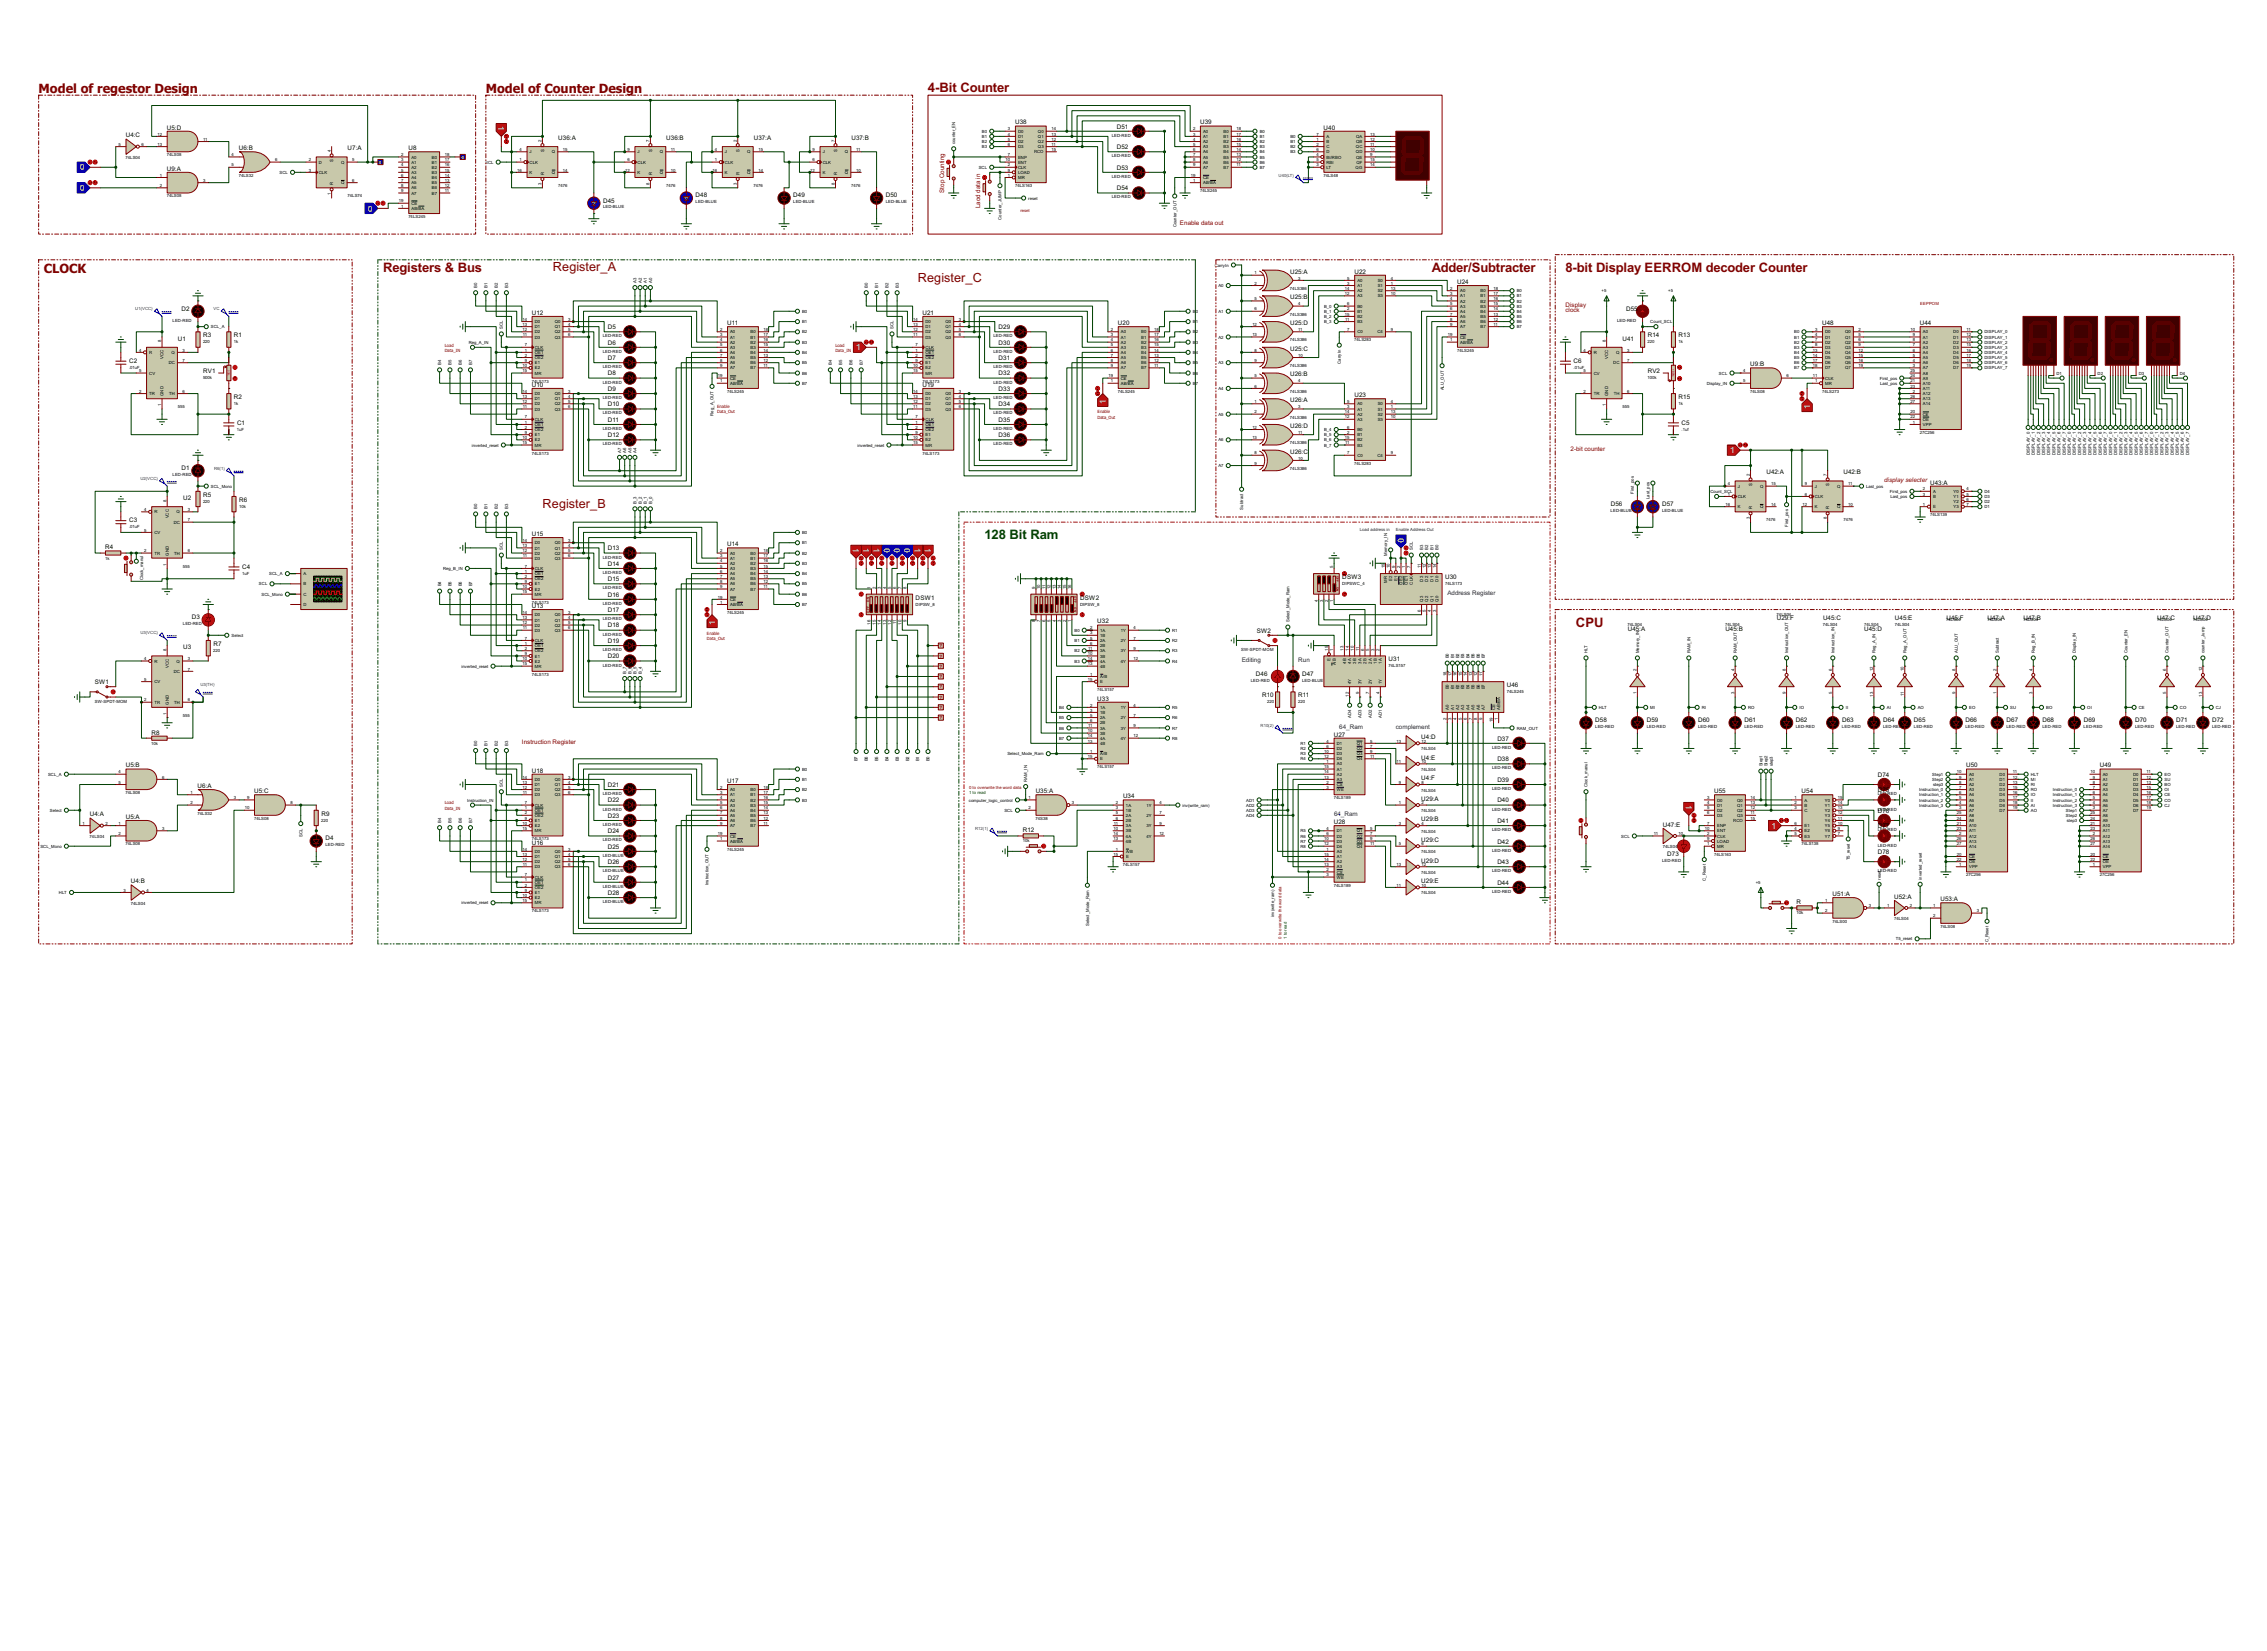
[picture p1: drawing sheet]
<svg xmlns="http://www.w3.org/2000/svg" width="1120mm" height="815mm" viewBox="0 0 1120 815" stroke-linecap="round" stroke-linejoin="round" font-family="sans-serif">
<defs><g id="words">
<g font-size="7.6" fill="#800000">
<text x="19" y="46">Model of regestor Design</text>
<text x="240" y="46">Model of Counter Design</text>
<text x="22" y="135">CLOCK</text>
</g>
<g font-size="7.2" fill="#800000">
<text x="459" y="45">4-Bit Counter</text>
<text x="189" y="134">Registers &amp; Bus</text>
<text x="708" y="134">Adder/Subtracter</text>
<text x="773" y="134">8-bit Display EERROM decoder Counter</text>
<text x="779" y="309">CPU</text>
</g>
<text font-size="7.2" fill="#004000" x="486" y="266">128 Bit Ram</text>
<g font-size="7" fill="#800000">
<text x="273" y="134">Register_A</text>
<text x="454" y="139">Register_C</text>
<text x="268" y="251">Register_B</text>
</g>
<g font-size="4.8" fill="#c0c0c0">
<text x="246" y="62" transform="rotate(90 246 62)">1</text>
<text x="40" y="84">0</text>
<text x="40" y="94">0</text>
<text x="182" y="104">0</text>
<text x="423" y="173">1</text>
<text x="546" y="199" transform="rotate(-90 546 199)">1</text>
<text x="894" y="202" transform="rotate(-90 894 202)">1</text>
<text x="855" y="224">1</text>
<text x="691" y="266" transform="rotate(90 691 266)">0</text>
<text x="421" y="271" transform="rotate(90 421 271)">1</text>
<text x="426" y="271" transform="rotate(90 426 271)">1</text>
<text x="432" y="271" transform="rotate(90 432 271)">1</text>
<text x="437" y="271" transform="rotate(90 437 271)">0</text>
<text x="442" y="271" transform="rotate(90 442 271)">0</text>
<text x="447" y="271" transform="rotate(90 447 271)">0</text>
<text x="452" y="271" transform="rotate(90 452 271)">1</text>
<text x="457" y="271" transform="rotate(90 457 271)">1</text>
<text x="353" y="309" transform="rotate(-90 353 309)">1</text>
<text x="833" y="398" transform="rotate(90 833 398)">1</text>
<text x="875" y="409">1</text>
</g>
<g font-size="3.5">
<text x="82" y="64">U5:D</text>
<text x="502" y="61">U38</text>
<text x="552" y="64">D51</text>
<text x="593" y="61">U39</text>
<text x="654" y="64">U40</text>
<text x="62" y="68">U4:C</text>
<text x="276" y="69">U36:A</text>
<text x="329" y="69">U36:B</text>
<text x="372" y="69">U37:A</text>
<text x="421" y="69">U37:B</text>
<text x="118" y="74">U6:B</text>
<text x="172" y="74">U7:A</text>
<text x="202" y="74">U8</text>
<text x="552" y="74">D52</text>
<text x="552" y="84">D53</text>
<text x="82" y="84">U9:A</text>
<text x="552" y="94">D54</text>
<text x="298" y="100">D45</text>
<text x="344" y="97">D48</text>
<text x="392" y="97">D49</text>
<text x="438" y="97">D50</text>
<text x="637" y="135">U25:A</text>
<text x="669" y="135">U22</text>
<text x="720" y="140">U24</text>
<text x="637" y="148">U25:B</text>
<text x="90" y="153">D2</text>
<text x="263" y="155">U12</text>
<text x="456" y="155">U21</text>
<text x="803" y="153">D55</text>
<text x="359" y="161">U11</text>
<text x="552" y="161">U20</text>
<text x="637" y="161">U25:D</text>
<text x="900" y="161">U48</text>
<text x="949" y="161">U44</text>
<text x="100" y="167">R3</text>
<text x="116" y="167">R1</text>
<text x="300" y="163">D5</text>
<text x="493" y="163">D29</text>
<text x="814" y="167">R14</text>
<text x="829" y="167">R13</text>
<text x="88" y="168">U1</text>
<text x="300" y="170">D6</text>
<text x="493" y="170">D30</text>
<text x="637" y="173">U25:C</text>
<text x="802" y="168">U41</text>
<text x="64" y="179">C2</text>
<text x="300" y="178">D7</text>
<text x="493" y="178">D31</text>
<text x="778" y="179">C6</text>
<text x="100" y="184">RV1</text>
<text x="300" y="185">D8</text>
<text x="493" y="185">D32</text>
<text x="637" y="186">U26:B</text>
<text x="814" y="184">RV2</text>
<text x="865" y="181">U9:B</text>
<text x="263" y="191">U10</text>
<text x="456" y="191">U19</text>
<text x="116" y="197">R2</text>
<text x="300" y="193">D9</text>
<text x="493" y="193">D33</text>
<text x="669" y="196">U23</text>
<text x="829" y="197">R15</text>
<text x="300" y="201">D10</text>
<text x="493" y="201">D34</text>
<text x="637" y="199">U26:A</text>
<text x="117" y="210">C1</text>
<text x="300" y="208">D11</text>
<text x="493" y="208">D35</text>
<text x="831" y="210">C5</text>
<text x="300" y="216">D12</text>
<text x="493" y="216">D36</text>
<text x="637" y="211">U26:D</text>
<text x="637" y="224">U26:C</text>
<text x="90" y="232">D1</text>
<text x="873" y="234">U42:A</text>
<text x="911" y="234">U42:B</text>
<text x="954" y="239">U43:A</text>
<text x="100" y="245">R5</text>
<text x="90" y="247">U2</text>
<text x="118" y="248">R6</text>
<text x="796" y="250">D56</text>
<text x="821" y="250">D57</text>
<text x="64" y="258">C3</text>
<text x="263" y="265">U15</text>
<text x="359" y="270">U14</text>
<text x="52" y="271">R4</text>
<text x="300" y="272">D13</text>
<text x="120" y="281">C4</text>
<text x="300" y="279">D14</text>
<text x="300" y="287">D15</text>
<text x="663" y="286">DSW3</text>
<text x="714" y="286">U30</text>
<text x="300" y="295">D16</text>
<text x="452" y="296">DSW1</text>
<text x="534" y="296">DSW2</text>
<text x="95" y="306">D3</text>
<text x="263" y="300">U13</text>
<text x="300" y="302">D17</text>
<text x="300" y="310">D18</text>
<text x="542" y="308">U32</text>
<text x="804" y="311">U45:A</text>
<text x="852" y="311">U45:B</text>
<text x="878" y="306">U29:F</text>
<text x="901" y="306">U45:C</text>
<text x="921" y="311">U45:D</text>
<text x="936" y="306">U45:E</text>
<text x="962" y="306">U45:F</text>
<text x="982" y="306">U47:A</text>
<text x="1000" y="306">U47:B</text>
<text x="1066" y="306">U47:C</text>
<text x="1084" y="306">U47:D</text>
<text x="300" y="318">D19</text>
<text x="621" y="312">SW2</text>
<text x="90" y="321">U3</text>
<text x="105" y="319">R7</text>
<text x="300" y="325">D20</text>
<text x="686" y="327">U31</text>
<text x="621" y="334">D46</text>
<text x="643" y="334">D47</text>
<text x="47" y="338">SW1</text>
<text x="745" y="339">U46</text>
<text x="542" y="346">U33</text>
<text x="624" y="344">R10</text>
<text x="641" y="344">R11</text>
<text x="788" y="357">D58</text>
<text x="814" y="357">D59</text>
<text x="839" y="357">D60</text>
<text x="862" y="357">D61</text>
<text x="887" y="357">D62</text>
<text x="910" y="357">D63</text>
<text x="930" y="357">D64</text>
<text x="946" y="357">D65</text>
<text x="971" y="357">D66</text>
<text x="991" y="357">D67</text>
<text x="1009" y="357">D68</text>
<text x="1030" y="357">D69</text>
<text x="1055" y="357">D70</text>
<text x="1075" y="357">D71</text>
<text x="1093" y="357">D72</text>
<text x="75" y="363">R8</text>
<text x="659" y="364">U27</text>
<text x="702" y="365">U4:D</text>
<text x="740" y="366">D37</text>
<text x="702" y="375">U4:E</text>
<text x="740" y="376">D38</text>
<text x="62" y="379">U5:B</text>
<text x="263" y="382">U18</text>
<text x="928" y="384">D74</text>
<text x="971" y="379">U50</text>
<text x="1037" y="379">U49</text>
<text x="98" y="389">U6:A</text>
<text x="300" y="389">D21</text>
<text x="359" y="387">U17</text>
<text x="702" y="385">U4:F</text>
<text x="740" y="386">D39</text>
<text x="126" y="392">U5:C</text>
<text x="512" y="392">U35:A</text>
<text x="555" y="394">U34</text>
<text x="702" y="395">U29:A</text>
<text x="847" y="392">U55</text>
<text x="890" y="392">U54</text>
<text x="928" y="391">D75</text>
<text x="300" y="396">D22</text>
<text x="740" y="396">D40</text>
<text x="928" y="401">D76</text>
<text x="44" y="403">U4:A</text>
<text x="62" y="404">U5:A</text>
<text x="159" y="403">R9</text>
<text x="300" y="404">D23</text>
<text x="659" y="407">U28</text>
<text x="702" y="406">U29:B</text>
<text x="740" y="406">D41</text>
<text x="300" y="411">D24</text>
<text x="505" y="411">R12</text>
<text x="822" y="408">U47:E</text>
<text x="928" y="409">D77</text>
<text x="161" y="415">D4</text>
<text x="263" y="417">U16</text>
<text x="300" y="419">D25</text>
<text x="702" y="416">U29:C</text>
<text x="740" y="417">D42</text>
<text x="702" y="426">U29:D</text>
<text x="824" y="423">D73</text>
<text x="928" y="422">D78</text>
<text x="300" y="427">D26</text>
<text x="740" y="427">D43</text>
<text x="65" y="436">U4:B</text>
<text x="300" y="434">D27</text>
<text x="702" y="436">U29:E</text>
<text x="740" y="437">D44</text>
<text x="300" y="442">D28</text>
<text x="905" y="442">U51:A</text>
<text x="936" y="444">U52:A</text>
<text x="888" y="447">R</text>
<text x="959" y="445">U53:A</text>
</g>
<g font-size="3.5" fill="#800000">
<text x="467" y="95" transform="rotate(-90 467 95)">Stop Counting</text>
<text x="484" y="103" transform="rotate(-90 484 103)">Laod data in</text>
<text x="583" y="111">Enable data out</text>
<text x="773" y="154">clock</text>
<text x="774" y="152">Display</text>
<text x="776" y="223">2-bit counter</text>
<text x="931" y="238">display selecter</text>
<text x="258" y="367">Instruction Register</text>
</g>
<g font-size="3.5" fill="#000080">
<text x="715" y="294">Address Register</text>
<text x="614" y="327">Editing</text>
<text x="641" y="327">Run</text>
<text x="662" y="360">64_Ram</text>
<text x="690" y="360">complement</text>
<text x="659" y="403">64_Ram</text>
</g>
<g font-size="2.6" fill="#800000">
<text x="220" y="174">Data_IN</text>
<text x="220" y="171">Load</text>
<text x="413" y="174">Data_IN</text>
<text x="413" y="171">Load</text>
<text x="354" y="202">Enable</text>
<text x="354" y="204">Data_Out</text>
<text x="542" y="207">Data_Out</text>
<text x="542" y="204">Enable</text>
<text x="349" y="316">Data_Out</text>
<text x="349" y="313">Enable</text>
<text x="220" y="400">Data_IN</text>
<text x="220" y="397">Load</text>
</g>
<g font-size="2.5" fill="#c0c0c0">
<text x="187" y="81">0</text>
<text x="228" y="78">0</text>
</g>
<g font-size="2.5" fill="#800000">
<text x="464" y="320">?</text>
<text x="464" y="325">?</text>
<text x="464" y="330">?</text>
<text x="464" y="335">?</text>
<text x="464" y="340">?</text>
<text x="464" y="345">?</text>
<text x="464" y="350">?</text>
<text x="464" y="355">?</text>
</g>
<g font-size="2.4">
<text x="485" y="66">B0</text>
<text x="498" y="64">3</text>
<text x="503" y="66">D0</text>
<text x="513" y="66">Q0</text>
<text x="519" y="64">14</text>
<text x="589" y="64">2</text>
<text x="594" y="66">A0</text>
<text x="605" y="66">B0</text>
<text x="611" y="64">18</text>
<text x="622" y="66">B0</text>
<text x="59" y="72">5</text>
<text x="70" y="72">6</text>
<text x="78" y="67">12</text>
<text x="78" y="72">13</text>
<text x="100" y="69">11</text>
<text x="268" y="70" transform="rotate(-90 268 70)">2</text>
<text x="321" y="70" transform="rotate(-90 321 70)">7</text>
<text x="364" y="70" transform="rotate(-90 364 70)">2</text>
<text x="412" y="70" transform="rotate(-90 412 70)">7</text>
<text x="472" y="71" transform="rotate(-90 472 71)">counter_EN</text>
<text x="485" y="68">B1</text>
<text x="485" y="71">B2</text>
<text x="498" y="67">4</text>
<text x="498" y="69">5</text>
<text x="498" y="72">6</text>
<text x="503" y="68">D1</text>
<text x="503" y="71">D2</text>
<text x="513" y="68">Q1</text>
<text x="513" y="71">Q2</text>
<text x="519" y="67">13</text>
<text x="519" y="69">12</text>
<text x="519" y="72">11</text>
<text x="549" y="68">LED-RED</text>
<text x="589" y="67">3</text>
<text x="589" y="69">4</text>
<text x="589" y="72">5</text>
<text x="594" y="68">A1</text>
<text x="594" y="71">A2</text>
<text x="605" y="68">B1</text>
<text x="605" y="71">B2</text>
<text x="611" y="67">17</text>
<text x="611" y="69">16</text>
<text x="611" y="72">15</text>
<text x="622" y="68">B1</text>
<text x="622" y="71">B2</text>
<text x="638" y="68">B0</text>
<text x="638" y="71">B1</text>
<text x="650" y="67">7</text>
<text x="650" y="69">1</text>
<text x="650" y="72">2</text>
<text x="655" y="68">A</text>
<text x="655" y="71">B</text>
<text x="670" y="68">QA</text>
<text x="670" y="71">QB</text>
<text x="677" y="67">13</text>
<text x="677" y="69">12</text>
<text x="677" y="72">11</text>
<text x="82" y="77">74LS08</text>
<text x="114" y="77">4</text>
<text x="163" y="75" transform="rotate(-90 163 75)">4</text>
<text x="198" y="77">2</text>
<text x="220" y="77">18</text>
<text x="257" y="75">4</text>
<text x="262" y="76">J</text>
<text x="269" y="75" transform="rotate(-90 269 75)">S</text>
<text x="273" y="76">Q</text>
<text x="278" y="75">15</text>
<text x="310" y="75">9</text>
<text x="315" y="76">J</text>
<text x="322" y="75" transform="rotate(-90 322 75)">S</text>
<text x="326" y="76">Q</text>
<text x="332" y="75">11</text>
<text x="353" y="75">4</text>
<text x="358" y="76">J</text>
<text x="365" y="75" transform="rotate(-90 365 75)">S</text>
<text x="369" y="76">Q</text>
<text x="375" y="75">15</text>
<text x="401" y="75">9</text>
<text x="406" y="76">J</text>
<text x="414" y="75" transform="rotate(-90 414 75)">S</text>
<text x="417" y="76">Q</text>
<text x="423" y="75">11</text>
<text x="485" y="73">B3</text>
<text x="498" y="77">7</text>
<text x="503" y="73">D3</text>
<text x="511" y="76">RCO</text>
<text x="513" y="73">Q3</text>
<text x="519" y="75">15</text>
<text x="549" y="78">LED-RED</text>
<text x="589" y="75">6</text>
<text x="589" y="77">7</text>
<text x="594" y="73">A3</text>
<text x="594" y="76">A4</text>
<text x="605" y="73">B3</text>
<text x="605" y="76">B4</text>
<text x="611" y="75">14</text>
<text x="611" y="77">13</text>
<text x="622" y="73">B3</text>
<text x="622" y="76">B4</text>
<text x="638" y="73">B2</text>
<text x="638" y="76">B3</text>
<text x="650" y="75">6</text>
<text x="650" y="77">4</text>
<text x="655" y="73">C</text>
<text x="655" y="76">D</text>
<text x="670" y="73">QC</text>
<text x="670" y="76">QD</text>
<text x="677" y="75">10</text>
<text x="677" y="77">9</text>
<text x="62" y="78">74LS04</text>
<text x="114" y="82">5</text>
<text x="136" y="80">6</text>
<text x="153" y="80">2</text>
<text x="158" y="81">D</text>
<text x="165" y="80" transform="rotate(-90 165 80)">S</text>
<text x="169" y="81">Q</text>
<text x="174" y="80">5</text>
<text x="198" y="80">3</text>
<text x="198" y="82">4</text>
<text x="203" y="78">A0</text>
<text x="203" y="81">A1</text>
<text x="203" y="83">A2</text>
<text x="213" y="78">B0</text>
<text x="213" y="81">B1</text>
<text x="213" y="83">B2</text>
<text x="220" y="80">17</text>
<text x="220" y="82">16</text>
<text x="240" y="81">SCL</text>
<text x="257" y="80">1</text>
<text x="262" y="81">CLK</text>
<text x="310" y="80">6</text>
<text x="315" y="81">CLK</text>
<text x="353" y="80">1</text>
<text x="358" y="81">CLK</text>
<text x="401" y="80">6</text>
<text x="406" y="81">CLK</text>
<text x="484" y="83">SCL</text>
<text x="497" y="80">10</text>
<text x="498" y="82">2</text>
<text x="503" y="78">ENP</text>
<text x="503" y="81">ENT</text>
<text x="503" y="83">CLK</text>
<text x="589" y="80">8</text>
<text x="589" y="82">9</text>
<text x="594" y="78">A5</text>
<text x="594" y="81">A6</text>
<text x="594" y="83">A7</text>
<text x="605" y="78">B5</text>
<text x="605" y="81">B6</text>
<text x="605" y="83">B7</text>
<text x="611" y="80">12</text>
<text x="611" y="82">11</text>
<text x="622" y="83">B7</text>
<text x="622" y="81">B6</text>
<text x="622" y="78">B5</text>
<text x="650" y="80">5</text>
<text x="650" y="82">3</text>
<text x="655" y="78">BI/RBO</text>
<text x="655" y="81">RBI</text>
<text x="655" y="83">LT</text>
<text x="670" y="83">QG</text>
<text x="670" y="78">QE</text>
<text x="670" y="81">QF</text>
<text x="677" y="80">15</text>
<text x="677" y="82">14</text>
<text x="79" y="87">1</text>
<text x="100" y="90">3</text>
<text x="118" y="87">74LS32</text>
<text x="138" y="86">SCL</text>
<text x="153" y="85">3</text>
<text x="158" y="86">CLK</text>
<text x="174" y="90">6</text>
<text x="198" y="85">5</text>
<text x="198" y="87">6</text>
<text x="198" y="90">7</text>
<text x="203" y="86">A3</text>
<text x="203" y="88">A4</text>
<text x="213" y="86">B3</text>
<text x="213" y="88">B4</text>
<text x="220" y="85">15</text>
<text x="220" y="87">14</text>
<text x="220" y="90">13</text>
<text x="256" y="85">16</text>
<text x="262" y="86">K</text>
<text x="269" y="86" transform="rotate(-90 269 86)">R</text>
<text x="273" y="86">Q</text>
<text x="278" y="85">14</text>
<text x="309" y="85">12</text>
<text x="315" y="86">K</text>
<text x="322" y="86" transform="rotate(-90 322 86)">R</text>
<text x="326" y="86">Q</text>
<text x="332" y="85">10</text>
<text x="352" y="85">16</text>
<text x="358" y="86">K</text>
<text x="365" y="86" transform="rotate(-90 365 86)">R</text>
<text x="369" y="86">Q</text>
<text x="375" y="85">14</text>
<text x="400" y="85">12</text>
<text x="406" y="86">K</text>
<text x="414" y="86" transform="rotate(-90 414 86)">R</text>
<text x="417" y="86">Q</text>
<text x="423" y="85">10</text>
<text x="498" y="85">9</text>
<text x="498" y="87">1</text>
<text x="503" y="86">LOAD</text>
<text x="503" y="88">MR</text>
<text x="549" y="88">LED-RED</text>
<text x="588" y="87">19</text>
<text x="589" y="90">1</text>
<text x="594" y="88">CE</text>
<text x="654" y="87">74LS48</text>
<text x="79" y="92">2</text>
<text x="165" y="91" transform="rotate(-90 165 91)">R</text>
<text x="169" y="91">Q</text>
<text x="198" y="92">8</text>
<text x="198" y="95">9</text>
<text x="203" y="91">A5</text>
<text x="203" y="94">A6</text>
<text x="213" y="91">B5</text>
<text x="213" y="94">B6</text>
<text x="220" y="92">12</text>
<text x="220" y="95">11</text>
<text x="268" y="91" transform="rotate(-90 268 91)">3</text>
<text x="276" y="92">7476</text>
<text x="321" y="91" transform="rotate(-90 321 91)">8</text>
<text x="329" y="92">7476</text>
<text x="364" y="91" transform="rotate(-90 364 91)">3</text>
<text x="372" y="92">7476</text>
<text x="412" y="91" transform="rotate(-90 412 91)">8</text>
<text x="421" y="92">7476</text>
<text x="502" y="92">74LS163</text>
<text x="593" y="95">74LS245</text>
<text x="594" y="91">AB/BA</text>
<text x="82" y="97">74LS08</text>
<text x="163" y="96" transform="rotate(-90 163 96)">1</text>
<text x="172" y="97">74LS74</text>
<text x="197" y="100">19</text>
<text x="203" y="96">A7</text>
<text x="203" y="101">CE</text>
<text x="213" y="96">B7</text>
<text x="344" y="100">LED-BLUE</text>
<text x="392" y="100">LED-BLUE</text>
<text x="438" y="100">LED-BLUE</text>
<text x="508" y="99">reset</text>
<text x="549" y="98">LED-RED</text>
<text x="198" y="103">1</text>
<text x="202" y="108">74LS245</text>
<text x="203" y="104">AB/BA</text>
<text x="298" y="103">LED-BLUE</text>
<text x="495" y="108" transform="rotate(-90 495 108)">Counter_JUMP</text>
<text x="581" y="112" transform="rotate(-90 581 112)">Counter_OUT</text>
<text x="600" y="132">CarryIn</text>
<text x="620" y="135">1</text>
<text x="236" y="142" transform="rotate(-90 236 142)">B0</text>
<text x="241" y="142" transform="rotate(-90 241 142)">B1</text>
<text x="246" y="142" transform="rotate(-90 246 142)">B2</text>
<text x="251" y="142" transform="rotate(-90 251 142)">B3</text>
<text x="315" y="140" transform="rotate(-90 315 140)">A3</text>
<text x="317" y="140" transform="rotate(-90 317 140)">A2</text>
<text x="320" y="140" transform="rotate(-90 320 140)">A1</text>
<text x="322" y="140" transform="rotate(-90 322 140)">A0</text>
<text x="429" y="142" transform="rotate(-90 429 142)">B0</text>
<text x="434" y="142" transform="rotate(-90 434 142)">B1</text>
<text x="439" y="142" transform="rotate(-90 439 142)">B2</text>
<text x="444" y="142" transform="rotate(-90 444 142)">B3</text>
<text x="602" y="142">A0</text>
<text x="620" y="141">2</text>
<text x="637" y="143">74LS386</text>
<text x="641" y="138">3</text>
<text x="665" y="143">14</text>
<text x="666" y="138">5</text>
<text x="666" y="141">3</text>
<text x="671" y="139">A0</text>
<text x="671" y="142">A1</text>
<text x="681" y="139">S0</text>
<text x="681" y="142">S1</text>
<text x="687" y="138">4</text>
<text x="687" y="141">1</text>
<text x="687" y="143">13</text>
<text x="716" y="143">2</text>
<text x="738" y="143">18</text>
<text x="620" y="148">5</text>
<text x="665" y="146">12</text>
<text x="671" y="144">A2</text>
<text x="671" y="147">A3</text>
<text x="681" y="144">S2</text>
<text x="681" y="147">S3</text>
<text x="687" y="146">10</text>
<text x="716" y="146">3</text>
<text x="716" y="148">4</text>
<text x="721" y="144">A0</text>
<text x="721" y="147">A1</text>
<text x="721" y="149">A2</text>
<text x="732" y="144">B0</text>
<text x="732" y="147">B1</text>
<text x="732" y="149">B2</text>
<text x="738" y="146">17</text>
<text x="738" y="148">16</text>
<text x="749" y="147">B1</text>
<text x="749" y="144">B0</text>
<text x="749" y="149">B2</text>
<text x="791" y="144">+5</text>
<text x="824" y="144">+5</text>
<text x="396" y="155">B0</text>
<text x="589" y="155">B</text>
<text x="591" y="155">0</text>
<text x="602" y="155">A1</text>
<text x="620" y="153">6</text>
<text x="637" y="156">74LS386</text>
<text x="641" y="151">4</text>
<text x="654" y="152">B_0</text>
<text x="654" y="155">B_1</text>
<text x="665" y="156">15</text>
<text x="666" y="151">6</text>
<text x="666" y="153">2</text>
<text x="671" y="152">B0</text>
<text x="671" y="155">B1</text>
<text x="716" y="151">5</text>
<text x="716" y="153">6</text>
<text x="716" y="156">7</text>
<text x="721" y="152">A3</text>
<text x="721" y="155">A4</text>
<text x="732" y="152">B3</text>
<text x="732" y="155">B4</text>
<text x="738" y="151">15</text>
<text x="738" y="153">14</text>
<text x="738" y="156">13</text>
<text x="749" y="152">B3</text>
<text x="749" y="155">B4</text>
<text x="85" y="159">LED-RED</text>
<text x="258" y="158">14</text>
<text x="258" y="161">13</text>
<text x="264" y="160">D0</text>
<text x="274" y="160">Q0</text>
<text x="281" y="158">3</text>
<text x="281" y="161">4</text>
<text x="396" y="160">B1</text>
<text x="451" y="158">14</text>
<text x="451" y="161">13</text>
<text x="457" y="160">D0</text>
<text x="467" y="160">Q0</text>
<text x="474" y="158">3</text>
<text x="474" y="161">4</text>
<text x="589" y="160">B</text>
<text x="591" y="160">1</text>
<text x="619" y="161">12</text>
<text x="654" y="157">B_2</text>
<text x="654" y="160">B_3</text>
<text x="665" y="158">11</text>
<text x="671" y="157">B2</text>
<text x="671" y="160">B3</text>
<text x="716" y="158">8</text>
<text x="716" y="161">9</text>
<text x="721" y="157">A5</text>
<text x="721" y="160">A6</text>
<text x="732" y="157">B5</text>
<text x="732" y="160">B6</text>
<text x="738" y="158">12</text>
<text x="738" y="161">11</text>
<text x="749" y="160">B6</text>
<text x="749" y="157">B5</text>
<text x="799" y="159">LED-RED</text>
<text x="815" y="160">Count_SCL</text>
<text x="104" y="162">SCL_A</text>
<text x="249" y="163" transform="rotate(-90 249 163)">SCL</text>
<text x="258" y="163">12</text>
<text x="258" y="166">11</text>
<text x="264" y="162">D1</text>
<text x="264" y="165">D2</text>
<text x="264" y="167">D3</text>
<text x="274" y="162">Q1</text>
<text x="274" y="165">Q2</text>
<text x="274" y="167">Q3</text>
<text x="281" y="163">5</text>
<text x="281" y="166">6</text>
<text x="298" y="167">LED-RED</text>
<text x="356" y="163">2</text>
<text x="356" y="166">3</text>
<text x="361" y="165">A0</text>
<text x="361" y="167">A1</text>
<text x="371" y="165">B0</text>
<text x="371" y="167">B1</text>
<text x="377" y="163">18</text>
<text x="377" y="166">17</text>
<text x="396" y="165">B2</text>
<text x="442" y="163" transform="rotate(-90 442 163)">SCL</text>
<text x="451" y="163">12</text>
<text x="451" y="166">11</text>
<text x="457" y="162">D1</text>
<text x="457" y="165">D2</text>
<text x="457" y="167">D3</text>
<text x="467" y="162">Q1</text>
<text x="467" y="165">Q2</text>
<text x="467" y="167">Q3</text>
<text x="474" y="163">5</text>
<text x="474" y="166">6</text>
<text x="491" y="167">LED-RED</text>
<text x="549" y="163">2</text>
<text x="549" y="166">3</text>
<text x="554" y="165">A0</text>
<text x="554" y="167">A1</text>
<text x="564" y="165">B0</text>
<text x="564" y="167">B1</text>
<text x="570" y="163">18</text>
<text x="570" y="166">17</text>
<text x="589" y="165">B</text>
<text x="591" y="165">2</text>
<text x="602" y="167">A2</text>
<text x="619" y="166">13</text>
<text x="641" y="163">11</text>
<text x="666" y="163">7</text>
<text x="671" y="165">C0</text>
<text x="681" y="165">C4</text>
<text x="687" y="163">9</text>
<text x="715" y="166">19</text>
<text x="721" y="162">A7</text>
<text x="721" y="167">CE</text>
<text x="732" y="162">B7</text>
<text x="749" y="162">B7</text>
<text x="886" y="165">B0</text>
<text x="886" y="167">B1</text>
<text x="897" y="163">3</text>
<text x="897" y="166">4</text>
<text x="902" y="165">D0</text>
<text x="902" y="167">D1</text>
<text x="912" y="165">Q0</text>
<text x="912" y="167">Q1</text>
<text x="918" y="163">2</text>
<text x="918" y="166">5</text>
<text x="944" y="163">10</text>
<text x="945" y="166">9</text>
<text x="950" y="165">A0</text>
<text x="950" y="167">A1</text>
<text x="965" y="165">D0</text>
<text x="965" y="167">D1</text>
<text x="972" y="163">11</text>
<text x="972" y="166">12</text>
<text x="980" y="165">DISPLAY_0</text>
<text x="980" y="167">DISPLAY_1</text>
<text x="69" y="174">4</text>
<text x="80" y="169" transform="rotate(-90 80 169)">8</text>
<text x="90" y="174">3</text>
<text x="100" y="169">220</text>
<text x="116" y="169">1k</text>
<text x="232" y="170">Reg_A_IN</text>
<text x="259" y="171">7</text>
<text x="259" y="174">1</text>
<text x="264" y="172">CLK</text>
<text x="356" y="169">4</text>
<text x="356" y="171">5</text>
<text x="356" y="174">6</text>
<text x="361" y="170">A2</text>
<text x="361" y="172">A3</text>
<text x="371" y="170">B2</text>
<text x="371" y="172">B3</text>
<text x="377" y="169">16</text>
<text x="377" y="171">15</text>
<text x="377" y="174">14</text>
<text x="396" y="170">B3</text>
<text x="452" y="171">7</text>
<text x="452" y="174">1</text>
<text x="457" y="172">CLK</text>
<text x="549" y="169">4</text>
<text x="549" y="171">5</text>
<text x="549" y="174">6</text>
<text x="554" y="170">A2</text>
<text x="554" y="172">A3</text>
<text x="564" y="170">B2</text>
<text x="564" y="172">B3</text>
<text x="570" y="169">16</text>
<text x="570" y="171">15</text>
<text x="570" y="174">14</text>
<text x="589" y="170">B</text>
<text x="591" y="170">3</text>
<text x="620" y="174">8</text>
<text x="637" y="169">74LS386</text>
<text x="669" y="169">74LS283</text>
<text x="716" y="169">1</text>
<text x="720" y="174">74LS245</text>
<text x="721" y="170">AB/BA</text>
<text x="782" y="174">4</text>
<text x="793" y="169" transform="rotate(-90 793 169)">8</text>
<text x="804" y="174">3</text>
<text x="814" y="169">220</text>
<text x="829" y="169">1k</text>
<text x="886" y="170">B2</text>
<text x="886" y="172">B3</text>
<text x="896" y="174">13</text>
<text x="897" y="169">7</text>
<text x="897" y="171">8</text>
<text x="902" y="170">D2</text>
<text x="902" y="172">D3</text>
<text x="912" y="170">Q2</text>
<text x="912" y="172">Q3</text>
<text x="918" y="169">6</text>
<text x="918" y="171">9</text>
<text x="918" y="174">12</text>
<text x="945" y="169">8</text>
<text x="945" y="171">7</text>
<text x="945" y="174">6</text>
<text x="950" y="170">A2</text>
<text x="950" y="172">A3</text>
<text x="965" y="170">D2</text>
<text x="965" y="172">D3</text>
<text x="972" y="169">13</text>
<text x="972" y="171">15</text>
<text x="972" y="174">16</text>
<text x="980" y="170">DISPLAY_2</text>
<text x="980" y="172">DISPLAY_3</text>
<text x="74" y="175">R</text>
<text x="81" y="177" transform="rotate(-90 81 177)">VCC</text>
<text x="83" y="180">DC</text>
<text x="85" y="175">Q</text>
<text x="90" y="179">7</text>
<text x="259" y="176">2</text>
<text x="259" y="179">9</text>
<text x="264" y="175">OE1</text>
<text x="264" y="177">OE2</text>
<text x="264" y="180">E1</text>
<text x="298" y="174">LED-RED</text>
<text x="356" y="176">7</text>
<text x="356" y="179">8</text>
<text x="361" y="175">A4</text>
<text x="361" y="177">A5</text>
<text x="361" y="180">A6</text>
<text x="371" y="175">B4</text>
<text x="371" y="177">B5</text>
<text x="371" y="180">B6</text>
<text x="377" y="176">13</text>
<text x="377" y="179">12</text>
<text x="396" y="175">B4</text>
<text x="396" y="180">B5</text>
<text x="452" y="176">2</text>
<text x="452" y="179">9</text>
<text x="457" y="175">OE1</text>
<text x="457" y="177">OE2</text>
<text x="457" y="180">E1</text>
<text x="491" y="174">LED-RED</text>
<text x="549" y="176">7</text>
<text x="549" y="179">8</text>
<text x="554" y="175">A4</text>
<text x="554" y="177">A5</text>
<text x="554" y="180">A6</text>
<text x="564" y="175">B4</text>
<text x="564" y="177">B5</text>
<text x="564" y="180">B6</text>
<text x="570" y="176">13</text>
<text x="570" y="179">12</text>
<text x="589" y="175">B</text>
<text x="589" y="180">B</text>
<text x="591" y="175">4</text>
<text x="591" y="180">5</text>
<text x="602" y="180">A3</text>
<text x="620" y="179">9</text>
<text x="641" y="176">10</text>
<text x="663" y="180" transform="rotate(-90 663 180)">CarryIn</text>
<text x="787" y="175">R</text>
<text x="795" y="177" transform="rotate(-90 795 177)">VCC</text>
<text x="797" y="180">DC</text>
<text x="798" y="175">Q</text>
<text x="804" y="179">7</text>
<text x="886" y="175">B4</text>
<text x="886" y="177">B5</text>
<text x="886" y="180">B6</text>
<text x="896" y="176">14</text>
<text x="896" y="179">17</text>
<text x="902" y="175">D4</text>
<text x="902" y="177">D5</text>
<text x="902" y="180">D6</text>
<text x="912" y="175">Q4</text>
<text x="912" y="177">Q5</text>
<text x="912" y="180">Q6</text>
<text x="918" y="176">15</text>
<text x="918" y="179">16</text>
<text x="945" y="176">5</text>
<text x="945" y="179">4</text>
<text x="950" y="175">A4</text>
<text x="950" y="177">A5</text>
<text x="950" y="180">A6</text>
<text x="965" y="175">D4</text>
<text x="965" y="177">D5</text>
<text x="965" y="180">D6</text>
<text x="972" y="176">17</text>
<text x="972" y="179">18</text>
<text x="980" y="175">DISPLAY_4</text>
<text x="980" y="177">DISPLAY_5</text>
<text x="980" y="180">DISPLAY_6</text>
<text x="64" y="182">.01uF</text>
<text x="69" y="184">5</text>
<text x="74" y="185">CV</text>
<text x="218" y="180" transform="rotate(-90 218 180)">B4</text>
<text x="223" y="180" transform="rotate(-90 223 180)">B5</text>
<text x="228" y="180" transform="rotate(-90 228 180)">B6</text>
<text x="233" y="180" transform="rotate(-90 233 180)">B7</text>
<text x="258" y="181">10</text>
<text x="258" y="184">15</text>
<text x="264" y="182">E2</text>
<text x="264" y="185">MR</text>
<text x="298" y="182">LED-RED</text>
<text x="356" y="181">9</text>
<text x="361" y="182">A7</text>
<text x="371" y="182">B7</text>
<text x="377" y="181">11</text>
<text x="396" y="185">B6</text>
<text x="411" y="180" transform="rotate(-90 411 180)">B4</text>
<text x="416" y="180" transform="rotate(-90 416 180)">B5</text>
<text x="421" y="180" transform="rotate(-90 421 180)">B6</text>
<text x="426" y="180" transform="rotate(-90 426 180)">B7</text>
<text x="451" y="181">10</text>
<text x="451" y="184">15</text>
<text x="457" y="182">E2</text>
<text x="457" y="185">MR</text>
<text x="491" y="182">LED-RED</text>
<text x="549" y="181">9</text>
<text x="554" y="182">A7</text>
<text x="564" y="182">B7</text>
<text x="570" y="181">11</text>
<text x="589" y="185">B</text>
<text x="591" y="185">6</text>
<text x="637" y="181">74LS386</text>
<text x="777" y="182">.01uF</text>
<text x="782" y="184">5</text>
<text x="787" y="185">CV</text>
<text x="849" y="185">SCL</text>
<text x="861" y="184">4</text>
<text x="886" y="182">B7</text>
<text x="896" y="181">18</text>
<text x="902" y="182">D7</text>
<text x="912" y="182">Q7</text>
<text x="918" y="181">19</text>
<text x="944" y="184">25</text>
<text x="945" y="181">3</text>
<text x="950" y="182">A7</text>
<text x="950" y="185">A8</text>
<text x="965" y="182">D7</text>
<text x="972" y="181">19</text>
<text x="980" y="182">DISPLAY_7</text>
<text x="1016" y="185">D1</text>
<text x="1036" y="185">D2</text>
<text x="1057" y="185">D3</text>
<text x="1077" y="185">D4</text>
<text x="100" y="187">500k</text>
<text x="263" y="189">74LS173</text>
<text x="298" y="189">LED-RED</text>
<text x="355" y="186">19</text>
<text x="356" y="189">1</text>
<text x="361" y="188">CE</text>
<text x="361" y="190">AB/BA</text>
<text x="396" y="190">B7</text>
<text x="456" y="189">74LS173</text>
<text x="491" y="189">LED-RED</text>
<text x="548" y="186">19</text>
<text x="549" y="189">1</text>
<text x="554" y="188">CE</text>
<text x="554" y="190">AB/BA</text>
<text x="589" y="190">B</text>
<text x="591" y="190">7</text>
<text x="620" y="186">5</text>
<text x="620" y="191">6</text>
<text x="641" y="189">4</text>
<text x="814" y="187">100k</text>
<text x="843" y="190">Display_IN</text>
<text x="861" y="189">5</text>
<text x="883" y="186">6</text>
<text x="896" y="186">11</text>
<text x="897" y="189">1</text>
<text x="902" y="188">CLK</text>
<text x="902" y="190">MR</text>
<text x="929" y="188">First_pos</text>
<text x="929" y="190">Last_pos</text>
<text x="944" y="186">24</text>
<text x="944" y="189">21</text>
<text x="944" y="191">23</text>
<text x="950" y="188">A9</text>
<text x="950" y="190">A10</text>
<text x="69" y="194">2</text>
<text x="74" y="195">TR</text>
<text x="81" y="196" transform="rotate(-90 81 196)">GND</text>
<text x="84" y="195">TH</text>
<text x="90" y="194">6</text>
<text x="258" y="194">14</text>
<text x="258" y="196">13</text>
<text x="264" y="195">D0</text>
<text x="264" y="198">D1</text>
<text x="274" y="195">Q0</text>
<text x="274" y="198">Q1</text>
<text x="281" y="194">3</text>
<text x="281" y="196">4</text>
<text x="298" y="197">LED-RED</text>
<text x="359" y="194">74LS245</text>
<text x="451" y="194">14</text>
<text x="451" y="196">13</text>
<text x="457" y="195">D0</text>
<text x="457" y="198">D1</text>
<text x="467" y="195">Q0</text>
<text x="467" y="198">Q1</text>
<text x="474" y="194">3</text>
<text x="474" y="196">4</text>
<text x="491" y="197">LED-RED</text>
<text x="552" y="194">74LS245</text>
<text x="602" y="193">A4</text>
<text x="637" y="194">74LS386</text>
<text x="713" y="193" transform="rotate(-90 713 193)">ALU_OUT</text>
<text x="782" y="194">2</text>
<text x="787" y="195">TR</text>
<text x="795" y="196" transform="rotate(-90 795 196)">GND</text>
<text x="797" y="195">TH</text>
<text x="804" y="194">6</text>
<text x="865" y="194">74LS08</text>
<text x="900" y="194">74LS273</text>
<text x="944" y="196">26</text>
<text x="945" y="194">2</text>
<text x="950" y="193">A11</text>
<text x="950" y="195">A12</text>
<text x="950" y="198">A13</text>
<text x="80" y="201" transform="rotate(-90 80 201)">1</text>
<text x="88" y="202">555</text>
<text x="116" y="200">1k</text>
<text x="258" y="199">12</text>
<text x="258" y="202">11</text>
<text x="264" y="200">D2</text>
<text x="264" y="203">D3</text>
<text x="274" y="200">Q2</text>
<text x="274" y="203">Q3</text>
<text x="281" y="199">5</text>
<text x="281" y="202">6</text>
<text x="451" y="199">12</text>
<text x="451" y="202">11</text>
<text x="457" y="200">D2</text>
<text x="457" y="203">D3</text>
<text x="467" y="200">Q2</text>
<text x="467" y="203">Q3</text>
<text x="474" y="199">5</text>
<text x="474" y="202">6</text>
<text x="620" y="199">1</text>
<text x="641" y="202">3</text>
<text x="666" y="199">5</text>
<text x="666" y="202">3</text>
<text x="671" y="200">A0</text>
<text x="671" y="203">A1</text>
<text x="681" y="200">S0</text>
<text x="681" y="203">S1</text>
<text x="687" y="199">4</text>
<text x="687" y="202">1</text>
<text x="793" y="201" transform="rotate(-90 793 201)">1</text>
<text x="802" y="202">555</text>
<text x="829" y="200">1k</text>
<text x="944" y="199">27</text>
<text x="950" y="200">A14</text>
<text x="259" y="207">7</text>
<text x="259" y="209">1</text>
<text x="264" y="208">CLK</text>
<text x="298" y="205">LED-RED</text>
<text x="353" y="205" transform="rotate(-90 353 205)">Reg_A_OUT</text>
<text x="452" y="207">7</text>
<text x="452" y="209">1</text>
<text x="457" y="208">CLK</text>
<text x="491" y="205">LED-RED</text>
<text x="602" y="205">A5</text>
<text x="620" y="204">2</text>
<text x="637" y="207">74LS386</text>
<text x="665" y="204">14</text>
<text x="665" y="207">12</text>
<text x="671" y="205">A2</text>
<text x="671" y="208">A3</text>
<text x="681" y="205">S2</text>
<text x="681" y="208">S3</text>
<text x="687" y="204">13</text>
<text x="687" y="207">10</text>
<text x="944" y="204">20</text>
<text x="944" y="207">22</text>
<text x="945" y="209">1</text>
<text x="950" y="205">CE</text>
<text x="950" y="208">OE</text>
<text x="117" y="213">1uF</text>
<text x="259" y="212">2</text>
<text x="259" y="214">9</text>
<text x="264" y="210">OE1</text>
<text x="264" y="213">OE2</text>
<text x="264" y="215">E1</text>
<text x="298" y="212">LED-RED</text>
<text x="452" y="212">2</text>
<text x="452" y="214">9</text>
<text x="457" y="210">OE1</text>
<text x="457" y="213">OE2</text>
<text x="457" y="215">E1</text>
<text x="491" y="212">LED-RED</text>
<text x="619" y="212">12</text>
<text x="641" y="214">11</text>
<text x="654" y="213">B_4</text>
<text x="654" y="215">B_5</text>
<text x="666" y="212">6</text>
<text x="666" y="214">2</text>
<text x="671" y="213">B0</text>
<text x="671" y="215">B1</text>
<text x="831" y="213">.1uf</text>
<text x="949" y="214">27C256</text>
<text x="950" y="210">VPP</text>
<text x="233" y="221">inverted_reset</text>
<text x="258" y="217">10</text>
<text x="258" y="219">15</text>
<text x="264" y="218">E2</text>
<text x="264" y="221">MR</text>
<text x="298" y="220">LED-RED</text>
<text x="424" y="221">inverted_reset</text>
<text x="451" y="217">10</text>
<text x="451" y="219">15</text>
<text x="457" y="218">E2</text>
<text x="457" y="221">MR</text>
<text x="491" y="220">LED-RED</text>
<text x="602" y="218">A6</text>
<text x="619" y="217">13</text>
<text x="637" y="219">74LS386</text>
<text x="654" y="218">B_6</text>
<text x="654" y="221">B_7</text>
<text x="665" y="217">15</text>
<text x="665" y="219">11</text>
<text x="671" y="218">B2</text>
<text x="671" y="221">B3</text>
<text x="263" y="224">74LS173</text>
<text x="307" y="224" transform="rotate(-90 307 224)">A7</text>
<text x="309" y="224" transform="rotate(-90 309 224)">A6</text>
<text x="312" y="224" transform="rotate(-90 312 224)">A5</text>
<text x="315" y="224" transform="rotate(-90 315 224)">A4</text>
<text x="456" y="224">74LS173</text>
<text x="620" y="224">8</text>
<text x="641" y="227">10</text>
<text x="666" y="224">7</text>
<text x="671" y="226">C0</text>
<text x="681" y="226">C4</text>
<text x="687" y="224">9</text>
<text x="1003" y="225" transform="rotate(-90 1003 225)">DISPLAY_0</text>
<text x="1005" y="225" transform="rotate(-90 1005 225)">DISPLAY_1</text>
<text x="1008" y="225" transform="rotate(-90 1008 225)">DISPLAY_2</text>
<text x="1011" y="225" transform="rotate(-90 1011 225)">DISPLAY_3</text>
<text x="1013" y="225" transform="rotate(-90 1013 225)">DISPLAY_4</text>
<text x="1016" y="225" transform="rotate(-90 1016 225)">DISPLAY_5</text>
<text x="1018" y="225" transform="rotate(-90 1018 225)">DISPLAY_6</text>
<text x="1021" y="225" transform="rotate(-90 1021 225)">DISPLAY_7</text>
<text x="1023" y="225" transform="rotate(-90 1023 225)">DISPLAY_0</text>
<text x="1026" y="225" transform="rotate(-90 1026 225)">DISPLAY_1</text>
<text x="1028" y="225" transform="rotate(-90 1028 225)">DISPLAY_2</text>
<text x="1031" y="225" transform="rotate(-90 1031 225)">DISPLAY_3</text>
<text x="1033" y="225" transform="rotate(-90 1033 225)">DISPLAY_4</text>
<text x="1036" y="225" transform="rotate(-90 1036 225)">DISPLAY_5</text>
<text x="1038" y="225" transform="rotate(-90 1038 225)">DISPLAY_6</text>
<text x="1041" y="225" transform="rotate(-90 1041 225)">DISPLAY_7</text>
<text x="1044" y="225" transform="rotate(-90 1044 225)">DISPLAY_0</text>
<text x="1046" y="225" transform="rotate(-90 1046 225)">DISPLAY_1</text>
<text x="1049" y="225" transform="rotate(-90 1049 225)">DISPLAY_2</text>
<text x="1051" y="225" transform="rotate(-90 1051 225)">DISPLAY_3</text>
<text x="1054" y="225" transform="rotate(-90 1054 225)">DISPLAY_4</text>
<text x="1056" y="225" transform="rotate(-90 1056 225)">DISPLAY_5</text>
<text x="1059" y="225" transform="rotate(-90 1059 225)">DISPLAY_6</text>
<text x="1061" y="225" transform="rotate(-90 1061 225)">DISPLAY_7</text>
<text x="1064" y="225" transform="rotate(-90 1064 225)">DISPLAY_0</text>
<text x="1066" y="225" transform="rotate(-90 1066 225)">DISPLAY_1</text>
<text x="1069" y="225" transform="rotate(-90 1069 225)">DISPLAY_2</text>
<text x="1071" y="225" transform="rotate(-90 1071 225)">DISPLAY_3</text>
<text x="1074" y="225" transform="rotate(-90 1074 225)">DISPLAY_4</text>
<text x="1077" y="225" transform="rotate(-90 1077 225)">DISPLAY_5</text>
<text x="1079" y="225" transform="rotate(-90 1079 225)">DISPLAY_6</text>
<text x="1082" y="225" transform="rotate(-90 1082 225)">DISPLAY_7</text>
<text x="602" y="231">A7</text>
<text x="620" y="230">9</text>
<text x="637" y="232">74LS386</text>
<text x="669" y="230">74LS283</text>
<text x="85" y="235">LED-RED</text>
<text x="854" y="240">4</text>
<text x="865" y="235" transform="rotate(-90 865 235)">2</text>
<text x="875" y="240">15</text>
<text x="892" y="240">9</text>
<text x="903" y="235" transform="rotate(-90 903 235)">7</text>
<text x="913" y="240">11</text>
<text x="104" y="241">SCL_Mono</text>
<text x="807" y="244" transform="rotate(-90 807 244)">First_pos</text>
<text x="845" y="243">Count_SCL</text>
<text x="854" y="245">1</text>
<text x="859" y="241">J</text>
<text x="859" y="246">CLK</text>
<text x="866" y="240" transform="rotate(-90 866 240)">S</text>
<text x="870" y="241">Q</text>
<text x="892" y="245">6</text>
<text x="897" y="241">J</text>
<text x="897" y="246">CLK</text>
<text x="904" y="240" transform="rotate(-90 904 240)">S</text>
<text x="908" y="241">Q</text>
<text x="922" y="241">Last_pos</text>
<text x="934" y="243">First_pos</text>
<text x="934" y="246">Last_pos</text>
<text x="950" y="242">2</text>
<text x="950" y="245">3</text>
<text x="955" y="243">A</text>
<text x="955" y="246">B</text>
<text x="965" y="243">Y0</text>
<text x="965" y="246">Y1</text>
<text x="972" y="242">4</text>
<text x="972" y="245">5</text>
<text x="980" y="246">D3</text>
<text x="980" y="243">D4</text>
<text x="82" y="248" transform="rotate(-90 82 248)">8</text>
<text x="100" y="248">220</text>
<text x="118" y="251">10k</text>
<text x="236" y="251" transform="rotate(-90 236 251)">B0</text>
<text x="241" y="251" transform="rotate(-90 241 251)">B1</text>
<text x="246" y="251" transform="rotate(-90 246 251)">B2</text>
<text x="251" y="251" transform="rotate(-90 251 251)">B3</text>
<text x="315" y="249" transform="rotate(-90 315 249)">B_3</text>
<text x="317" y="249" transform="rotate(-90 317 249)">B_2</text>
<text x="320" y="249" transform="rotate(-90 320 249)">B_1</text>
<text x="322" y="249" transform="rotate(-90 322 249)">B_0</text>
<text x="614" y="252" transform="rotate(-90 614 252)">Subtract</text>
<text x="815" y="246" transform="rotate(-90 815 246)">Last_pos</text>
<text x="852" y="250">16</text>
<text x="859" y="251">K</text>
<text x="866" y="251" transform="rotate(-90 866 251)">R</text>
<text x="870" y="251">Q</text>
<text x="875" y="250">14</text>
<text x="891" y="250">12</text>
<text x="897" y="251">K</text>
<text x="904" y="251" transform="rotate(-90 904 251)">R</text>
<text x="908" y="251">Q</text>
<text x="913" y="250">10</text>
<text x="950" y="250">1</text>
<text x="955" y="251">E</text>
<text x="965" y="248">Y2</text>
<text x="965" y="251">Y3</text>
<text x="972" y="247">6</text>
<text x="972" y="250">7</text>
<text x="980" y="251">D1</text>
<text x="980" y="248">D2</text>
<text x="71" y="252">4</text>
<text x="76" y="254">R</text>
<text x="83" y="256" transform="rotate(-90 83 256)">VCC</text>
<text x="87" y="254">Q</text>
<text x="93" y="257">7</text>
<text x="93" y="252">3</text>
<text x="796" y="253">LED-BLUE</text>
<text x="821" y="253">LED-BLUE</text>
<text x="865" y="256" transform="rotate(-90 865 256)">3</text>
<text x="873" y="258">7476</text>
<text x="903" y="256" transform="rotate(-90 903 256)">8</text>
<text x="911" y="258">7476</text>
<text x="954" y="255">74LS139</text>
<text x="64" y="261">.01uF</text>
<text x="71" y="262">5</text>
<text x="76" y="264">CV</text>
<text x="86" y="259">DC</text>
<text x="396" y="264">B0</text>
<text x="884" y="260" transform="rotate(-90 884 260)">First_pos</text>
<text x="258" y="268">14</text>
<text x="264" y="269">D0</text>
<text x="274" y="269">Q0</text>
<text x="281" y="268">3</text>
<text x="396" y="269">B1</text>
<text x="71" y="273">2</text>
<text x="76" y="274">TR</text>
<text x="83" y="274" transform="rotate(-90 83 274)">GND</text>
<text x="86" y="274">TH</text>
<text x="93" y="273">6</text>
<text x="249" y="272" transform="rotate(-90 249 272)">SCL</text>
<text x="258" y="270">13</text>
<text x="258" y="273">12</text>
<text x="258" y="275">11</text>
<text x="264" y="271">D1</text>
<text x="264" y="274">D2</text>
<text x="274" y="271">Q1</text>
<text x="274" y="274">Q2</text>
<text x="281" y="270">4</text>
<text x="281" y="273">5</text>
<text x="281" y="275">6</text>
<text x="298" y="276">LED-RED</text>
<text x="356" y="273">2</text>
<text x="356" y="275">3</text>
<text x="361" y="274">A0</text>
<text x="371" y="274">B0</text>
<text x="377" y="273">18</text>
<text x="377" y="275">17</text>
<text x="396" y="274">B2</text>
<text x="685" y="274" transform="rotate(-90 685 274)">Memory_IN</text>
<text x="698" y="272" transform="rotate(-90 698 272)">SCL</text>
<text x="703" y="272" transform="rotate(-90 703 272)">B3</text>
<text x="706" y="272" transform="rotate(-90 706 272)">B2</text>
<text x="708" y="272" transform="rotate(-90 708 272)">B1</text>
<text x="711" y="272" transform="rotate(-90 711 272)">B0</text>
<text x="52" y="276">1k</text>
<text x="82" y="279" transform="rotate(-90 82 279)">1</text>
<text x="90" y="280">555</text>
<text x="219" y="282">Reg_B_IN</text>
<text x="259" y="280">7</text>
<text x="264" y="276">D3</text>
<text x="264" y="282">CLK</text>
<text x="274" y="276">Q3</text>
<text x="356" y="278">4</text>
<text x="356" y="280">5</text>
<text x="361" y="276">A1</text>
<text x="361" y="279">A2</text>
<text x="361" y="282">A3</text>
<text x="371" y="276">B1</text>
<text x="371" y="279">B2</text>
<text x="371" y="282">B3</text>
<text x="377" y="278">16</text>
<text x="377" y="280">15</text>
<text x="396" y="279">B3</text>
<text x="659" y="281" transform="rotate(-90 659 281)">5</text>
<text x="684" y="281" transform="rotate(-90 684 281)">15</text>
<text x="687" y="281" transform="rotate(-90 687 281)">10</text>
<text x="689" y="281" transform="rotate(-90 689 281)">9</text>
<text x="692" y="281" transform="rotate(-90 692 281)">2</text>
<text x="694" y="281" transform="rotate(-90 694 281)">1</text>
<text x="697" y="281" transform="rotate(-90 697 281)">7</text>
<text x="702" y="281" transform="rotate(-90 702 281)">11</text>
<text x="705" y="281" transform="rotate(-90 705 281)">12</text>
<text x="707" y="281" transform="rotate(-90 707 281)">13</text>
<text x="710" y="281" transform="rotate(-90 710 281)">14</text>
<text x="71" y="287" transform="rotate(-90 71 287)">Clock_manul</text>
<text x="120" y="284">1uF</text>
<text x="133" y="284">SCL_A</text>
<text x="150" y="284">A</text>
<text x="259" y="283">1</text>
<text x="259" y="285">2</text>
<text x="259" y="288">9</text>
<text x="264" y="284">OE1</text>
<text x="264" y="287">OE2</text>
<text x="298" y="283">LED-RED</text>
<text x="356" y="283">6</text>
<text x="356" y="285">7</text>
<text x="356" y="288">8</text>
<text x="361" y="284">A4</text>
<text x="361" y="287">A5</text>
<text x="371" y="284">B4</text>
<text x="371" y="287">B5</text>
<text x="377" y="283">14</text>
<text x="377" y="285">13</text>
<text x="377" y="288">12</text>
<text x="396" y="284">B4</text>
<text x="685" y="288" transform="rotate(-90 685 288)">MR</text>
<text x="688" y="287" transform="rotate(-90 688 287)">E2</text>
<text x="690" y="287" transform="rotate(-90 690 287)">E1</text>
<text x="703" y="287" transform="rotate(-90 703 287)">D3</text>
<text x="706" y="287" transform="rotate(-90 706 287)">D2</text>
<text x="708" y="287" transform="rotate(-90 708 287)">D1</text>
<text x="711" y="287" transform="rotate(-90 711 287)">D0</text>
<text x="128" y="289">SCL</text>
<text x="150" y="289">B</text>
<text x="218" y="290" transform="rotate(-90 218 290)">B4</text>
<text x="223" y="290" transform="rotate(-90 223 290)">B5</text>
<text x="228" y="290" transform="rotate(-90 228 290)">B6</text>
<text x="233" y="290" transform="rotate(-90 233 290)">B7</text>
<text x="258" y="290">10</text>
<text x="258" y="293">15</text>
<text x="264" y="289">E1</text>
<text x="264" y="292">E2</text>
<text x="298" y="291">LED-RED</text>
<text x="356" y="290">9</text>
<text x="361" y="289">A6</text>
<text x="361" y="292">A7</text>
<text x="371" y="289">B6</text>
<text x="371" y="292">B7</text>
<text x="377" y="290">11</text>
<text x="396" y="289">B5</text>
<text x="430" y="291" transform="rotate(-90 430 291)">1</text>
<text x="433" y="291" transform="rotate(-90 433 291)">2</text>
<text x="435" y="291" transform="rotate(-90 435 291)">3</text>
<text x="438" y="291" transform="rotate(-90 438 291)">4</text>
<text x="440" y="291" transform="rotate(-90 440 291)">5</text>
<text x="443" y="291" transform="rotate(-90 443 291)">6</text>
<text x="445" y="291" transform="rotate(-90 445 291)">7</text>
<text x="448" y="291" transform="rotate(-90 448 291)">8</text>
<text x="511" y="291" transform="rotate(-90 511 291)">9</text>
<text x="514" y="291" transform="rotate(-90 514 291)">10</text>
<text x="516" y="291" transform="rotate(-90 516 291)">11</text>
<text x="519" y="291" transform="rotate(-90 519 291)">12</text>
<text x="522" y="291" transform="rotate(-90 522 291)">13</text>
<text x="524" y="291" transform="rotate(-90 524 291)">14</text>
<text x="527" y="291" transform="rotate(-90 527 291)">15</text>
<text x="529" y="291" transform="rotate(-90 529 291)">16</text>
<text x="663" y="289">DIPSWC_4</text>
<text x="693" y="289" transform="rotate(-90 693 289)">OE2</text>
<text x="696" y="289" transform="rotate(-90 696 289)">OE1</text>
<text x="698" y="289" transform="rotate(-90 698 289)">CLK</text>
<text x="714" y="289">74LS173</text>
<text x="129" y="294">SCL_Mono</text>
<text x="150" y="294">C</text>
<text x="150" y="299">D</text>
<text x="263" y="298">74LS173</text>
<text x="264" y="294">MR</text>
<text x="298" y="299">LED-RED</text>
<text x="355" y="296">19</text>
<text x="356" y="298">1</text>
<text x="361" y="297">CE</text>
<text x="361" y="299">AB/BA</text>
<text x="396" y="294">B6</text>
<text x="396" y="299">B7</text>
<text x="452" y="299">DIPSW_8</text>
<text x="534" y="299">DIPSW_8</text>
<text x="651" y="297" transform="rotate(-90 651 297)">4</text>
<text x="654" y="297" transform="rotate(-90 654 297)">3</text>
<text x="656" y="297" transform="rotate(-90 656 297)">2</text>
<text x="659" y="297" transform="rotate(-90 659 297)">1</text>
<text x="703" y="297" transform="rotate(-90 703 297)">Q3</text>
<text x="706" y="297" transform="rotate(-90 706 297)">Q2</text>
<text x="708" y="297" transform="rotate(-90 708 297)">Q1</text>
<text x="711" y="297" transform="rotate(-90 711 297)">Q0</text>
<text x="258" y="303">14</text>
<text x="258" y="306">13</text>
<text x="264" y="304">D0</text>
<text x="274" y="304">Q0</text>
<text x="281" y="303">3</text>
<text x="281" y="306">4</text>
<text x="359" y="303">74LS245</text>
<text x="702" y="302" transform="rotate(-90 702 302)">6</text>
<text x="705" y="302" transform="rotate(-90 705 302)">5</text>
<text x="707" y="302" transform="rotate(-90 707 302)">4</text>
<text x="710" y="302" transform="rotate(-90 710 302)">3</text>
<text x="878" y="304">74LS04</text>
<text x="90" y="309">LED-RED</text>
<text x="258" y="308">12</text>
<text x="258" y="311">11</text>
<text x="264" y="307">D1</text>
<text x="264" y="309">D2</text>
<text x="264" y="312">D3</text>
<text x="274" y="307">Q1</text>
<text x="274" y="309">Q2</text>
<text x="274" y="312">Q3</text>
<text x="281" y="308">5</text>
<text x="281" y="311">6</text>
<text x="298" y="306">LED-RED</text>
<text x="430" y="308" transform="rotate(-90 430 308)">16</text>
<text x="433" y="308" transform="rotate(-90 433 308)">15</text>
<text x="435" y="308" transform="rotate(-90 435 308)">14</text>
<text x="438" y="308" transform="rotate(-90 438 308)">13</text>
<text x="440" y="308" transform="rotate(-90 440 308)">12</text>
<text x="443" y="308" transform="rotate(-90 443 308)">11</text>
<text x="445" y="308" transform="rotate(-90 445 308)">10</text>
<text x="448" y="307" transform="rotate(-90 448 307)">9</text>
<text x="511" y="307" transform="rotate(-90 511 307)">8</text>
<text x="514" y="307" transform="rotate(-90 514 307)">7</text>
<text x="517" y="307" transform="rotate(-90 517 307)">6</text>
<text x="519" y="307" transform="rotate(-90 519 307)">5</text>
<text x="522" y="307" transform="rotate(-90 522 307)">4</text>
<text x="524" y="307" transform="rotate(-90 524 307)">3</text>
<text x="527" y="307" transform="rotate(-90 527 307)">2</text>
<text x="529" y="307" transform="rotate(-90 529 307)">1</text>
<text x="531" y="312">B0</text>
<text x="539" y="311">2</text>
<text x="544" y="312">1A</text>
<text x="554" y="312">1Y</text>
<text x="560" y="311">4</text>
<text x="579" y="312">R1</text>
<text x="637" y="307" transform="rotate(-90 637 307)">Select_Mode_Ram</text>
<text x="804" y="309">74LS04</text>
<text x="852" y="309">74LS04</text>
<text x="901" y="309">74LS04</text>
<text x="921" y="309">74LS04</text>
<text x="936" y="309">74LS04</text>
<text x="962" y="307">74LS04</text>
<text x="982" y="307">74LS04</text>
<text x="1000" y="307">74LS04</text>
<text x="1066" y="307">74LS04</text>
<text x="1084" y="307">74LS04</text>
<text x="114" y="315">Select</text>
<text x="259" y="316">7</text>
<text x="264" y="317">CLK</text>
<text x="298" y="314">LED-RED</text>
<text x="531" y="317">B1</text>
<text x="539" y="313">3</text>
<text x="539" y="316">5</text>
<text x="544" y="315">1B</text>
<text x="544" y="317">2A</text>
<text x="554" y="317">2Y</text>
<text x="560" y="316">7</text>
<text x="579" y="317">R2</text>
<text x="82" y="321" transform="rotate(-90 82 321)">8</text>
<text x="105" y="322">220</text>
<text x="259" y="318">1</text>
<text x="259" y="321">2</text>
<text x="259" y="324">9</text>
<text x="264" y="320">OE1</text>
<text x="264" y="322">OE2</text>
<text x="298" y="322">LED-RED</text>
<text x="531" y="322">B2</text>
<text x="538" y="324">10</text>
<text x="538" y="321">11</text>
<text x="539" y="318">6</text>
<text x="544" y="320">2B</text>
<text x="544" y="322">3A</text>
<text x="554" y="322">3Y</text>
<text x="560" y="321">9</text>
<text x="579" y="322">R3</text>
<text x="613" y="322">SW-SPDT-MOM</text>
<text x="656" y="321" transform="rotate(-90 656 321)">15</text>
<text x="659" y="321" transform="rotate(-90 659 321)">1</text>
<text x="664" y="321" transform="rotate(-90 664 321)">13</text>
<text x="666" y="321" transform="rotate(-90 666 321)">14</text>
<text x="669" y="321" transform="rotate(-90 669 321)">10</text>
<text x="671" y="321" transform="rotate(-90 671 321)">11</text>
<text x="674" y="321" transform="rotate(-90 674 321)">6</text>
<text x="677" y="321" transform="rotate(-90 677 321)">5</text>
<text x="679" y="321" transform="rotate(-90 679 321)">3</text>
<text x="682" y="321" transform="rotate(-90 682 321)">2</text>
<text x="784" y="323" transform="rotate(-90 784 323)">HLT</text>
<text x="810" y="323" transform="rotate(-90 810 323)">Memory_IN</text>
<text x="835" y="323" transform="rotate(-90 835 323)">RAM_IN</text>
<text x="858" y="323" transform="rotate(-90 858 323)">RAM_OUT</text>
<text x="884" y="323" transform="rotate(-90 884 323)">Instruction_OUT</text>
<text x="906" y="323" transform="rotate(-90 906 323)">Instruction_IN</text>
<text x="927" y="323" transform="rotate(-90 927 323)">Reg_A_IN</text>
<text x="942" y="323" transform="rotate(-90 942 323)">Reg_A_OUT</text>
<text x="967" y="323" transform="rotate(-90 967 323)">ALU_OUT</text>
<text x="988" y="323" transform="rotate(-90 988 323)">Subtract</text>
<text x="1005" y="323" transform="rotate(-90 1005 323)">Reg_B_IN</text>
<text x="1026" y="323" transform="rotate(-90 1026 323)">Display_IN</text>
<text x="1051" y="323" transform="rotate(-90 1051 323)">Counter_EN</text>
<text x="1071" y="323" transform="rotate(-90 1071 323)">Counter_OUT</text>
<text x="1089" y="323" transform="rotate(-90 1089 323)">counter_Jump</text>
<text x="71" y="326">4</text>
<text x="76" y="327">R</text>
<text x="83" y="330" transform="rotate(-90 83 330)">VCC</text>
<text x="87" y="327">Q</text>
<text x="93" y="326">3</text>
<text x="228" y="330">inverted_reset</text>
<text x="258" y="326">10</text>
<text x="258" y="329">15</text>
<text x="264" y="325">E1</text>
<text x="264" y="327">E2</text>
<text x="264" y="330">MR</text>
<text x="298" y="329">LED-RED</text>
<text x="531" y="327">B3</text>
<text x="538" y="326">14</text>
<text x="538" y="329">13</text>
<text x="544" y="325">3B</text>
<text x="544" y="327">4A</text>
<text x="544" y="330">4B</text>
<text x="554" y="327">4Y</text>
<text x="560" y="326">12</text>
<text x="579" y="327">R4</text>
<text x="657" y="327" transform="rotate(-90 657 327)">E</text>
<text x="660" y="329" transform="rotate(-90 660 329)">A/B</text>
<text x="665" y="328" transform="rotate(-90 665 328)">4B</text>
<text x="668" y="328" transform="rotate(-90 668 328)">4A</text>
<text x="670" y="328" transform="rotate(-90 670 328)">3B</text>
<text x="673" y="328" transform="rotate(-90 673 328)">3A</text>
<text x="675" y="328" transform="rotate(-90 675 328)">2B</text>
<text x="678" y="328" transform="rotate(-90 678 328)">2A</text>
<text x="680" y="328" transform="rotate(-90 680 328)">1B</text>
<text x="683" y="328" transform="rotate(-90 683 328)">1A</text>
<text x="686" y="330">74LS157</text>
<text x="716" y="325" transform="rotate(-90 716 325)">B0</text>
<text x="718" y="325" transform="rotate(-90 718 325)">B1</text>
<text x="721" y="325" transform="rotate(-90 721 325)">B2</text>
<text x="723" y="325" transform="rotate(-90 723 325)">B3</text>
<text x="726" y="325" transform="rotate(-90 726 325)">B4</text>
<text x="729" y="325" transform="rotate(-90 729 325)">B5</text>
<text x="731" y="325" transform="rotate(-90 731 325)">B6</text>
<text x="734" y="325" transform="rotate(-90 734 325)">B7</text>
<text x="86" y="332">DC</text>
<text x="93" y="331">7</text>
<text x="263" y="334">74LS173</text>
<text x="309" y="333" transform="rotate(-90 309 333)">B_7</text>
<text x="312" y="333" transform="rotate(-90 312 333)">B_6</text>
<text x="315" y="333" transform="rotate(-90 315 333)">B_5</text>
<text x="317" y="333" transform="rotate(-90 317 333)">B_4</text>
<text x="539" y="334">1</text>
<text x="544" y="335">A/B</text>
<text x="715" y="334" transform="rotate(-90 715 334)">18</text>
<text x="717" y="334" transform="rotate(-90 717 334)">17</text>
<text x="720" y="334" transform="rotate(-90 720 334)">16</text>
<text x="722" y="334" transform="rotate(-90 722 334)">15</text>
<text x="725" y="334" transform="rotate(-90 725 334)">14</text>
<text x="727" y="334" transform="rotate(-90 727 334)">13</text>
<text x="730" y="334" transform="rotate(-90 730 334)">12</text>
<text x="732" y="334" transform="rotate(-90 732 334)">11</text>
<text x="809" y="332" transform="rotate(-90 809 332)">2</text>
<text x="857" y="332" transform="rotate(-90 857 332)">4</text>
<text x="882" y="332" transform="rotate(-90 882 332)">8</text>
<text x="905" y="332" transform="rotate(-90 905 332)">6</text>
<text x="925" y="332" transform="rotate(-90 925 332)">12</text>
<text x="941" y="332" transform="rotate(-90 941 332)">10</text>
<text x="966" y="332" transform="rotate(-90 966 332)">8</text>
<text x="986" y="332" transform="rotate(-90 986 332)">2</text>
<text x="1004" y="332" transform="rotate(-90 1004 332)">4</text>
<text x="1070" y="332" transform="rotate(-90 1070 332)">6</text>
<text x="1088" y="332" transform="rotate(-90 1088 332)">12</text>
<text x="71" y="336">5</text>
<text x="76" y="337">CV</text>
<text x="538" y="336">15</text>
<text x="542" y="341">74LS157</text>
<text x="544" y="337">E</text>
<text x="618" y="337">LED-RED</text>
<text x="643" y="337">LED-BLUE</text>
<text x="668" y="338" transform="rotate(-90 668 338)">4Y</text>
<text x="673" y="338" transform="rotate(-90 673 338)">3Y</text>
<text x="678" y="338" transform="rotate(-90 678 338)">2Y</text>
<text x="683" y="338" transform="rotate(-90 683 338)">1Y</text>
<text x="716" y="340" transform="rotate(-90 716 340)">B0</text>
<text x="718" y="340" transform="rotate(-90 718 340)">B1</text>
<text x="721" y="340" transform="rotate(-90 721 340)">B2</text>
<text x="723" y="340" transform="rotate(-90 723 340)">B3</text>
<text x="726" y="340" transform="rotate(-90 726 340)">B4</text>
<text x="729" y="340" transform="rotate(-90 729 340)">B5</text>
<text x="731" y="340" transform="rotate(-90 731 340)">B6</text>
<text x="734" y="340" transform="rotate(-90 734 340)">B7</text>
<text x="47" y="347">SW-SPDT-MOM</text>
<text x="71" y="346">2</text>
<text x="76" y="348">TR</text>
<text x="83" y="348" transform="rotate(-90 83 348)">GND</text>
<text x="86" y="348">TH</text>
<text x="93" y="346">6</text>
<text x="626" y="347">220</text>
<text x="641" y="347">220</text>
<text x="666" y="344" transform="rotate(-90 666 344)">12</text>
<text x="671" y="343" transform="rotate(-90 671 343)">9</text>
<text x="677" y="343" transform="rotate(-90 677 343)">7</text>
<text x="682" y="343" transform="rotate(-90 682 343)">4</text>
<text x="744" y="342">74LS245</text>
<text x="809" y="343" transform="rotate(-90 809 343)">1</text>
<text x="857" y="343" transform="rotate(-90 857 343)">3</text>
<text x="882" y="343" transform="rotate(-90 882 343)">9</text>
<text x="905" y="343" transform="rotate(-90 905 343)">5</text>
<text x="925" y="344" transform="rotate(-90 925 344)">13</text>
<text x="941" y="344" transform="rotate(-90 941 344)">11</text>
<text x="966" y="343" transform="rotate(-90 966 343)">9</text>
<text x="986" y="343" transform="rotate(-90 986 343)">1</text>
<text x="1004" y="343" transform="rotate(-90 1004 343)">3</text>
<text x="1070" y="343" transform="rotate(-90 1070 343)">5</text>
<text x="1088" y="344" transform="rotate(-90 1088 344)">13</text>
<text x="82" y="353" transform="rotate(-90 82 353)">1</text>
<text x="523" y="350">B4</text>
<text x="539" y="349">2</text>
<text x="539" y="351">3</text>
<text x="539" y="354">5</text>
<text x="544" y="350">1A</text>
<text x="544" y="353">1B</text>
<text x="554" y="350">1Y</text>
<text x="560" y="349">4</text>
<text x="560" y="354">7</text>
<text x="579" y="350">R5</text>
<text x="716" y="351" transform="rotate(-90 716 351)">A0</text>
<text x="718" y="351" transform="rotate(-90 718 351)">A1</text>
<text x="721" y="351" transform="rotate(-90 721 351)">A2</text>
<text x="723" y="351" transform="rotate(-90 723 351)">A3</text>
<text x="726" y="351" transform="rotate(-90 726 351)">A4</text>
<text x="729" y="351" transform="rotate(-90 729 351)">A5</text>
<text x="731" y="351" transform="rotate(-90 731 351)">A6</text>
<text x="734" y="351" transform="rotate(-90 734 351)">A7</text>
<text x="739" y="351" transform="rotate(-90 739 351)">CE</text>
<text x="741" y="351" transform="rotate(-90 741 351)">AB/BA</text>
<text x="790" y="350">HLT</text>
<text x="815" y="350">MI</text>
<text x="841" y="350">RI</text>
<text x="864" y="350">RO</text>
<text x="889" y="350">IO</text>
<text x="912" y="350">II</text>
<text x="932" y="350">AI</text>
<text x="947" y="350">AO</text>
<text x="973" y="350">EO</text>
<text x="993" y="350">SU</text>
<text x="1011" y="350">BO</text>
<text x="1031" y="350">OI</text>
<text x="1057" y="350">CE</text>
<text x="1077" y="350">CO</text>
<text x="1095" y="350">CJ</text>
<text x="90" y="354">555</text>
<text x="523" y="355">B5</text>
<text x="538" y="359">11</text>
<text x="539" y="357">6</text>
<text x="544" y="355">2A</text>
<text x="544" y="358">2B</text>
<text x="554" y="355">2Y</text>
<text x="560" y="359">9</text>
<text x="579" y="355">R6</text>
<text x="668" y="355" transform="rotate(-90 668 355)">AD4</text>
<text x="673" y="355" transform="rotate(-90 673 355)">AD3</text>
<text x="678" y="355" transform="rotate(-90 678 355)">AD2</text>
<text x="683" y="355" transform="rotate(-90 683 355)">AD1</text>
<text x="715" y="355" transform="rotate(-90 715 355)">2</text>
<text x="717" y="356" transform="rotate(-90 717 356)">3</text>
<text x="720" y="356" transform="rotate(-90 720 356)">4</text>
<text x="722" y="356" transform="rotate(-90 722 356)">5</text>
<text x="725" y="356" transform="rotate(-90 725 356)">6</text>
<text x="727" y="356" transform="rotate(-90 727 356)">7</text>
<text x="730" y="356" transform="rotate(-90 730 356)">8</text>
<text x="732" y="356" transform="rotate(-90 732 356)">9</text>
<text x="738" y="357" transform="rotate(-90 738 357)">19</text>
<text x="740" y="356" transform="rotate(-90 740 356)">1</text>
<text x="788" y="359">LED-RED</text>
<text x="814" y="359">LED-RED</text>
<text x="839" y="359">LED-RED</text>
<text x="862" y="359">LED-RED</text>
<text x="887" y="359">LED-RED</text>
<text x="910" y="359">LED-RED</text>
<text x="930" y="359">LED-RED</text>
<text x="946" y="359">LED-RED</text>
<text x="971" y="359">LED-RED</text>
<text x="991" y="359">LED-RED</text>
<text x="1009" y="359">LED-RED</text>
<text x="1029" y="359">LED-RED</text>
<text x="1055" y="359">LED-RED</text>
<text x="1075" y="359">LED-RED</text>
<text x="1093" y="359">LED-RED</text>
<text x="523" y="365">B7</text>
<text x="523" y="360">B6</text>
<text x="538" y="362">10</text>
<text x="538" y="364">14</text>
<text x="544" y="360">3A</text>
<text x="544" y="363">3B</text>
<text x="544" y="365">4A</text>
<text x="554" y="360">3Y</text>
<text x="554" y="365">4Y</text>
<text x="560" y="364">12</text>
<text x="579" y="360">R7</text>
<text x="579" y="365">R8</text>
<text x="749" y="360">RAM_OUT</text>
<text x="75" y="368">10k</text>
<text x="236" y="368" transform="rotate(-90 236 368)">B0</text>
<text x="241" y="368" transform="rotate(-90 241 368)">B1</text>
<text x="246" y="368" transform="rotate(-90 246 368)">B2</text>
<text x="251" y="368" transform="rotate(-90 251 368)">B3</text>
<text x="538" y="367">13</text>
<text x="539" y="372">1</text>
<text x="544" y="368">4B</text>
<text x="643" y="368">R1</text>
<text x="643" y="370">R2</text>
<text x="654" y="372">10</text>
<text x="655" y="367">4</text>
<text x="655" y="369">6</text>
<text x="660" y="368">D1</text>
<text x="660" y="370">D2</text>
<text x="670" y="368">Q1</text>
<text x="670" y="370">Q2</text>
<text x="677" y="367">5</text>
<text x="677" y="369">7</text>
<text x="677" y="372">9</text>
<text x="690" y="367">13</text>
<text x="702" y="371">74LS04</text>
<text x="702" y="367">12</text>
<text x="737" y="370">LED-RED</text>
<text x="424" y="376" transform="rotate(-90 424 376)">B7</text>
<text x="429" y="376" transform="rotate(-90 429 376)">B6</text>
<text x="434" y="376" transform="rotate(-90 434 376)">B5</text>
<text x="439" y="376" transform="rotate(-90 439 376)">B4</text>
<text x="444" y="376" transform="rotate(-90 444 376)">B3</text>
<text x="449" y="376" transform="rotate(-90 449 376)">B2</text>
<text x="454" y="376" transform="rotate(-90 454 376)">B1</text>
<text x="459" y="376" transform="rotate(-90 459 376)">B0</text>
<text x="498" y="373">Select_Mode_Ram</text>
<text x="538" y="374">15</text>
<text x="544" y="373">A/B</text>
<text x="544" y="376">E</text>
<text x="643" y="373">R3</text>
<text x="643" y="376">R4</text>
<text x="654" y="374">12</text>
<text x="655" y="377">1</text>
<text x="660" y="373">D3</text>
<text x="660" y="376">D4</text>
<text x="670" y="373">Q3</text>
<text x="670" y="376">Q4</text>
<text x="677" y="374">11</text>
<text x="690" y="377">11</text>
<text x="702" y="377">10</text>
<text x="24" y="383">SCL_A</text>
<text x="59" y="382">4</text>
<text x="396" y="381">B0</text>
<text x="542" y="379">74LS157</text>
<text x="654" y="382">14</text>
<text x="654" y="379">15</text>
<text x="660" y="383">A2</text>
<text x="660" y="378">A0</text>
<text x="660" y="381">A1</text>
<text x="702" y="381">74LS04</text>
<text x="737" y="380">LED-RED</text>
<text x="871" y="378" transform="rotate(-90 871 378)">Step1</text>
<text x="873" y="378" transform="rotate(-90 873 378)">Step2</text>
<text x="876" y="378" transform="rotate(-90 876 378)">step3</text>
<text x="955" y="383">Step1</text>
<text x="967" y="382">10</text>
<text x="973" y="383">A0</text>
<text x="988" y="383">D0</text>
<text x="994" y="382">11</text>
<text x="1003" y="383">HLT</text>
<text x="1033" y="382">10</text>
<text x="1039" y="383">A0</text>
<text x="1054" y="383">D0</text>
<text x="1061" y="382">11</text>
<text x="1069" y="383">EO</text>
<text x="59" y="387">5</text>
<text x="80" y="384">6</text>
<text x="248" y="389" transform="rotate(-90 248 389)">SCL</text>
<text x="258" y="384">14</text>
<text x="258" y="387">13</text>
<text x="258" y="389">12</text>
<text x="264" y="386">D0</text>
<text x="264" y="388">D1</text>
<text x="274" y="386">Q0</text>
<text x="274" y="388">Q1</text>
<text x="281" y="384">3</text>
<text x="281" y="387">4</text>
<text x="281" y="389">5</text>
<text x="356" y="389">2</text>
<text x="377" y="389">18</text>
<text x="396" y="386">B1</text>
<text x="508" y="386" transform="rotate(-90 508 386)">RAM_IN</text>
<text x="654" y="384">13</text>
<text x="655" y="387">2</text>
<text x="655" y="389">3</text>
<text x="660" y="386">A3</text>
<text x="660" y="388">CS</text>
<text x="691" y="387">9</text>
<text x="702" y="387">8</text>
<text x="784" y="389" transform="rotate(-90 784 389)">Clock_manul</text>
<text x="955" y="386">Step2</text>
<text x="955" y="388">step3</text>
<text x="968" y="384">9</text>
<text x="968" y="387">8</text>
<text x="968" y="389">7</text>
<text x="973" y="386">A1</text>
<text x="973" y="388">A2</text>
<text x="988" y="386">D1</text>
<text x="988" y="388">D2</text>
<text x="994" y="384">12</text>
<text x="994" y="387">13</text>
<text x="994" y="389">15</text>
<text x="1003" y="386">MI</text>
<text x="1003" y="388">RI</text>
<text x="1034" y="384">9</text>
<text x="1034" y="387">8</text>
<text x="1034" y="389">7</text>
<text x="1039" y="386">A1</text>
<text x="1039" y="388">A2</text>
<text x="1054" y="386">D1</text>
<text x="1054" y="388">D2</text>
<text x="1061" y="384">12</text>
<text x="1061" y="387">13</text>
<text x="1061" y="389">15</text>
<text x="1069" y="386">SU</text>
<text x="1069" y="388">BO</text>
<text x="62" y="392">74LS08</text>
<text x="94" y="392">1</text>
<text x="116" y="395">3</text>
<text x="122" y="395">9</text>
<text x="231" y="396">Instruction_IN</text>
<text x="258" y="392">11</text>
<text x="264" y="391">D2</text>
<text x="264" y="393">D3</text>
<text x="274" y="391">Q2</text>
<text x="274" y="393">Q3</text>
<text x="281" y="392">6</text>
<text x="298" y="393">LED-RED</text>
<text x="356" y="392">3</text>
<text x="356" y="395">4</text>
<text x="361" y="391">A0</text>
<text x="361" y="393">A1</text>
<text x="361" y="396">A2</text>
<text x="371" y="391">B0</text>
<text x="371" y="393">B1</text>
<text x="371" y="396">B2</text>
<text x="377" y="392">17</text>
<text x="377" y="395">16</text>
<text x="396" y="391">B2</text>
<text x="396" y="396">B3</text>
<text x="479" y="396">computer_logic_control</text>
<text x="508" y="395">1</text>
<text x="616" y="396">AD1</text>
<text x="659" y="395">74LS189</text>
<text x="660" y="391">WE</text>
<text x="702" y="391">74LS04</text>
<text x="737" y="390">LED-RED</text>
<text x="843" y="395">3</text>
<text x="848" y="396">D0</text>
<text x="858" y="396">Q0</text>
<text x="865" y="395">14</text>
<text x="887" y="395">1</text>
<text x="892" y="396">A</text>
<text x="902" y="396">Y0</text>
<text x="908" y="395">15</text>
<text x="928" y="393">LED-RED</text>
<text x="948" y="391">Instruction_0</text>
<text x="948" y="393">Instruction_1</text>
<text x="948" y="396">Instruction_2</text>
<text x="968" y="392">6</text>
<text x="968" y="395">5</text>
<text x="973" y="391">A3</text>
<text x="973" y="393">A4</text>
<text x="973" y="396">A5</text>
<text x="988" y="391">D3</text>
<text x="988" y="393">D4</text>
<text x="988" y="396">D5</text>
<text x="994" y="392">16</text>
<text x="994" y="395">17</text>
<text x="1003" y="391">RO</text>
<text x="1003" y="393">IO</text>
<text x="1003" y="396">II</text>
<text x="1014" y="391">Instruction_0</text>
<text x="1014" y="393">Instruction_1</text>
<text x="1014" y="396">Instruction_2</text>
<text x="1034" y="392">6</text>
<text x="1034" y="395">5</text>
<text x="1039" y="391">A3</text>
<text x="1039" y="393">A4</text>
<text x="1039" y="396">A5</text>
<text x="1054" y="391">D3</text>
<text x="1054" y="393">D4</text>
<text x="1054" y="396">D5</text>
<text x="1061" y="392">16</text>
<text x="1061" y="395">17</text>
<text x="1069" y="391">OI</text>
<text x="1069" y="393">CE</text>
<text x="1069" y="396">CO</text>
<text x="25" y="401">Select</text>
<text x="94" y="397">2</text>
<text x="121" y="400">10</text>
<text x="144" y="397">8</text>
<text x="259" y="397">7</text>
<text x="259" y="400">1</text>
<text x="264" y="398">CLK</text>
<text x="264" y="401">OE1</text>
<text x="298" y="400">LED-RED</text>
<text x="356" y="397">5</text>
<text x="356" y="400">6</text>
<text x="361" y="398">A3</text>
<text x="361" y="401">A4</text>
<text x="371" y="398">B3</text>
<text x="371" y="401">B4</text>
<text x="377" y="397">15</text>
<text x="377" y="400">14</text>
<text x="496" y="401">SCL</text>
<text x="508" y="400">2</text>
<text x="530" y="397">3</text>
<text x="551" y="397">2</text>
<text x="551" y="400">3</text>
<text x="556" y="398">1A</text>
<text x="556" y="401">1B</text>
<text x="566" y="398">1Y</text>
<text x="573" y="397">4</text>
<text x="584" y="398">inv(write_ram)</text>
<text x="616" y="398">AD2</text>
<text x="616" y="401">AD3</text>
<text x="691" y="397">1</text>
<text x="702" y="401">74LS04</text>
<text x="702" y="397">2</text>
<text x="737" y="400">LED-RED</text>
<text x="843" y="397">4</text>
<text x="843" y="400">5</text>
<text x="848" y="398">D1</text>
<text x="848" y="401">D2</text>
<text x="858" y="398">Q1</text>
<text x="858" y="401">Q2</text>
<text x="865" y="397">13</text>
<text x="865" y="400">12</text>
<text x="887" y="397">2</text>
<text x="887" y="400">3</text>
<text x="892" y="398">B</text>
<text x="892" y="401">C</text>
<text x="902" y="398">Y1</text>
<text x="902" y="401">Y2</text>
<text x="908" y="397">14</text>
<text x="908" y="400">13</text>
<text x="928" y="400">LED-RED</text>
<text x="948" y="398">Instruction_3</text>
<text x="968" y="397">4</text>
<text x="968" y="400">3</text>
<text x="973" y="398">A6</text>
<text x="973" y="401">A7</text>
<text x="988" y="398">D6</text>
<text x="988" y="401">D7</text>
<text x="994" y="397">18</text>
<text x="994" y="400">19</text>
<text x="1003" y="398">AI</text>
<text x="1003" y="401">AO</text>
<text x="1014" y="398">Instruction_3</text>
<text x="1021" y="401">Step1</text>
<text x="1034" y="397">4</text>
<text x="1034" y="400">3</text>
<text x="1039" y="398">A6</text>
<text x="1039" y="401">A7</text>
<text x="1054" y="398">D6</text>
<text x="1054" y="401">D7</text>
<text x="1061" y="397">18</text>
<text x="1061" y="400">19</text>
<text x="1069" y="398">CJ</text>
<text x="41" y="407">1</text>
<text x="52" y="407">2</text>
<text x="59" y="407">1</text>
<text x="98" y="402">74LS32</text>
<text x="126" y="405">74LS08</text>
<text x="159" y="406">220</text>
<text x="218" y="406" transform="rotate(-90 218 406)">B4</text>
<text x="223" y="406" transform="rotate(-90 223 406)">B5</text>
<text x="228" y="406" transform="rotate(-90 228 406)">B6</text>
<text x="233" y="406" transform="rotate(-90 233 406)">B7</text>
<text x="258" y="407">10</text>
<text x="259" y="402">2</text>
<text x="259" y="405">9</text>
<text x="264" y="403">OE2</text>
<text x="264" y="406">E1</text>
<text x="298" y="408">LED-RED</text>
<text x="356" y="402">7</text>
<text x="356" y="405">8</text>
<text x="356" y="407">9</text>
<text x="361" y="403">A5</text>
<text x="361" y="406">A6</text>
<text x="371" y="403">B5</text>
<text x="371" y="406">B6</text>
<text x="377" y="402">13</text>
<text x="377" y="405">12</text>
<text x="377" y="407">11</text>
<text x="512" y="405">74S38</text>
<text x="550" y="407">11</text>
<text x="551" y="402">5</text>
<text x="551" y="405">6</text>
<text x="556" y="403">2A</text>
<text x="556" y="406">2B</text>
<text x="566" y="403">2Y</text>
<text x="573" y="402">7</text>
<text x="573" y="407">9</text>
<text x="616" y="403">AD4</text>
<text x="691" y="407">3</text>
<text x="702" y="407">4</text>
<text x="843" y="402">6</text>
<text x="843" y="407">7</text>
<text x="848" y="403">D3</text>
<text x="856" y="406">RCO</text>
<text x="858" y="403">Q3</text>
<text x="865" y="402">11</text>
<text x="865" y="405">15</text>
<text x="887" y="407">6</text>
<text x="902" y="403">Y3</text>
<text x="902" y="406">Y4</text>
<text x="908" y="402">12</text>
<text x="908" y="405">11</text>
<text x="908" y="407">10</text>
<text x="967" y="402">25</text>
<text x="967" y="405">24</text>
<text x="967" y="407">21</text>
<text x="973" y="403">A8</text>
<text x="973" y="406">A9</text>
<text x="1021" y="403">Step2</text>
<text x="1021" y="406">step3</text>
<text x="1033" y="402">25</text>
<text x="1033" y="405">24</text>
<text x="1033" y="407">21</text>
<text x="1039" y="403">A8</text>
<text x="1039" y="406">A9</text>
<text x="44" y="414">74LS04</text>
<text x="59" y="412">2</text>
<text x="80" y="410">3</text>
<text x="149" y="413" transform="rotate(-90 149 413)">SCL</text>
<text x="258" y="410">15</text>
<text x="264" y="409">E2</text>
<text x="264" y="411">MR</text>
<text x="355" y="412">19</text>
<text x="361" y="409">A7</text>
<text x="361" y="414">CE</text>
<text x="371" y="409">B7</text>
<text x="550" y="410">10</text>
<text x="550" y="412">14</text>
<text x="556" y="409">3A</text>
<text x="556" y="411">3B</text>
<text x="556" y="414">4A</text>
<text x="566" y="409">3Y</text>
<text x="566" y="414">4Y</text>
<text x="573" y="412">12</text>
<text x="643" y="411">R5</text>
<text x="643" y="414">R6</text>
<text x="655" y="410">4</text>
<text x="655" y="412">6</text>
<text x="660" y="411">D1</text>
<text x="660" y="414">D2</text>
<text x="670" y="411">Q1</text>
<text x="670" y="414">Q2</text>
<text x="677" y="410">5</text>
<text x="677" y="412">7</text>
<text x="702" y="411">74LS04</text>
<text x="737" y="410">LED-RED</text>
<text x="801" y="414">SCL</text>
<text x="817" y="412">11</text>
<text x="829" y="412">10</text>
<text x="842" y="410">10</text>
<text x="843" y="412">2</text>
<text x="848" y="409">ENP</text>
<text x="848" y="411">ENT</text>
<text x="848" y="414">CLK</text>
<text x="887" y="410">4</text>
<text x="887" y="412">5</text>
<text x="892" y="409">E1</text>
<text x="892" y="411">E2</text>
<text x="892" y="414">E3</text>
<text x="902" y="409">Y5</text>
<text x="902" y="411">Y6</text>
<text x="902" y="414">Y7</text>
<text x="908" y="410">9</text>
<text x="908" y="412">7</text>
<text x="928" y="410">LED-RED</text>
<text x="967" y="410">23</text>
<text x="968" y="412">2</text>
<text x="973" y="409">A10</text>
<text x="973" y="411">A11</text>
<text x="973" y="414">A12</text>
<text x="1033" y="410">23</text>
<text x="1034" y="412">2</text>
<text x="1039" y="409">A10</text>
<text x="1039" y="411">A11</text>
<text x="1039" y="414">A12</text>
<text x="20" y="419">SCL_Mono</text>
<text x="62" y="418">74LS08</text>
<text x="161" y="418">LED-RED</text>
<text x="263" y="415">74LS173</text>
<text x="298" y="416">LED-RED</text>
<text x="356" y="415">1</text>
<text x="361" y="416">AB/BA</text>
<text x="505" y="416">10k</text>
<text x="550" y="415">13</text>
<text x="556" y="416">4B</text>
<text x="643" y="416">R7</text>
<text x="643" y="419">R8</text>
<text x="654" y="415">10</text>
<text x="654" y="417">12</text>
<text x="660" y="416">D3</text>
<text x="660" y="419">D4</text>
<text x="670" y="416">Q3</text>
<text x="670" y="419">Q4</text>
<text x="677" y="415">9</text>
<text x="677" y="417">11</text>
<text x="691" y="417">5</text>
<text x="702" y="417">6</text>
<text x="822" y="419">74LS04</text>
<text x="843" y="415">9</text>
<text x="843" y="417">1</text>
<text x="848" y="416">LOAD</text>
<text x="848" y="419">MR</text>
<text x="890" y="418">74LS138</text>
<text x="928" y="418">LED-RED</text>
<text x="967" y="415">26</text>
<text x="967" y="417">27</text>
<text x="973" y="416">A13</text>
<text x="973" y="419">A14</text>
<text x="1033" y="415">26</text>
<text x="1033" y="417">27</text>
<text x="1039" y="416">A13</text>
<text x="1039" y="419">A14</text>
<text x="258" y="420">14</text>
<text x="258" y="423">13</text>
<text x="258" y="425">12</text>
<text x="264" y="421">D0</text>
<text x="264" y="424">D1</text>
<text x="274" y="421">Q0</text>
<text x="274" y="424">Q1</text>
<text x="281" y="420">3</text>
<text x="281" y="423">4</text>
<text x="281" y="425">5</text>
<text x="298" y="423">LED-BLUE</text>
<text x="359" y="420">74LS245</text>
<text x="550" y="423">15</text>
<text x="551" y="420">1</text>
<text x="556" y="421">A/B</text>
<text x="556" y="424">E</text>
<text x="654" y="425">14</text>
<text x="654" y="423">15</text>
<text x="655" y="420">1</text>
<text x="660" y="421">A0</text>
<text x="660" y="424">A1</text>
<text x="702" y="421">74LS04</text>
<text x="737" y="421">LED-RED</text>
<text x="821" y="426">LED-RED</text>
<text x="847" y="423">74LS163</text>
<text x="914" y="425" transform="rotate(-90 914 425)">T5_reset</text>
<text x="967" y="423">20</text>
<text x="967" y="425">22</text>
<text x="973" y="424">CE</text>
<text x="1033" y="423">20</text>
<text x="1033" y="425">22</text>
<text x="1039" y="424">CE</text>
<text x="258" y="428">11</text>
<text x="264" y="426">D2</text>
<text x="264" y="429">D3</text>
<text x="274" y="426">Q2</text>
<text x="274" y="429">Q3</text>
<text x="281" y="428">6</text>
<text x="298" y="431">LED-BLUE</text>
<text x="555" y="428">74LS157</text>
<text x="654" y="428">13</text>
<text x="655" y="430">2</text>
<text x="660" y="426">A2</text>
<text x="660" y="429">A3</text>
<text x="660" y="431">CS</text>
<text x="690" y="428">13</text>
<text x="702" y="432">74LS04</text>
<text x="702" y="428">12</text>
<text x="737" y="431">LED-RED</text>
<text x="928" y="431">LED-RED</text>
<text x="968" y="428">1</text>
<text x="973" y="426">OE</text>
<text x="973" y="429">VPP</text>
<text x="1034" y="428">1</text>
<text x="1039" y="426">OE</text>
<text x="1039" y="429">VPP</text>
<text x="259" y="433">7</text>
<text x="259" y="435">1</text>
<text x="259" y="438">2</text>
<text x="264" y="434">CLK</text>
<text x="264" y="436">OE1</text>
<text x="350" y="437" transform="rotate(-90 350 437)">Instruction_OUT</text>
<text x="655" y="433">3</text>
<text x="659" y="438">74LS189</text>
<text x="660" y="434">WE</text>
<text x="690" y="438">11</text>
<text x="702" y="438">10</text>
<text x="843" y="435" transform="rotate(-90 843 435)">C_Reset</text>
<text x="867" y="436">+5</text>
<text x="929" y="434" transform="rotate(-90 929 434)">reset</text>
<text x="950" y="434" transform="rotate(-90 950 434)">inverted_reset</text>
<text x="971" y="433">27C256</text>
<text x="1037" y="433">27C256</text>
<text x="29" y="442">HLT</text>
<text x="61" y="440">3</text>
<text x="72" y="440">4</text>
<text x="258" y="443">10</text>
<text x="259" y="440">9</text>
<text x="264" y="439">OE2</text>
<text x="264" y="442">E1</text>
<text x="298" y="438">LED-BLUE</text>
<text x="702" y="442">74LS04</text>
<text x="737" y="441">LED-RED</text>
<text x="65" y="447">74LS04</text>
<text x="228" y="447">inverted_reset</text>
<text x="258" y="445">15</text>
<text x="264" y="444">E2</text>
<text x="264" y="447">MR</text>
<text x="298" y="446">LED-BLUE</text>
<text x="902" y="445">1</text>
<text x="923" y="448">3</text>
<text x="932" y="448">1</text>
<text x="944" y="448">2</text>
<text x="955" y="448">1</text>
<text x="263" y="451">74LS173</text>
<text x="629" y="453" transform="rotate(-90 629 453)">inv(write_ram)</text>
<text x="888" y="452">10k</text>
<text x="902" y="451">2</text>
<text x="905" y="456">74LS00</text>
<text x="936" y="454">74LS04</text>
<text x="955" y="453">2</text>
<text x="977" y="451">3</text>
<text x="538" y="457" transform="rotate(-90 538 457)">Select_Mode_Ram</text>
<text x="959" y="458">74LS08</text>
<text x="937" y="464">T5_reset</text>
<text x="983" y="465" transform="rotate(-90 983 465)">C_Reset</text>
</g>
<g font-size="2.4" fill="#0000c0">
<text x="632" y="87">U40(LT)</text>
<text x="67" y="153">U1(VCC)</text>
<text x="106" y="153">VC</text>
<text x="106" y="232">R6(1)</text>
<text x="69" y="237">U2(VCC)</text>
<text x="69" y="313">U3(VCC)</text>
<text x="99" y="339">U3(TH)</text>
<text x="623" y="359">R10(2)</text>
<text x="482" y="410">R12(1)</text>
</g>
<g font-size="2.4" fill="#800000">
<text x="504" y="105">reset</text>
<text x="949" y="151">EEPPOM</text>
<text x="479" y="389">0 to overwrite the word data</text>
<text x="633" y="464" transform="rotate(-90 633 464)">0 to overwrite the word data</text>
</g>
<g font-size="2.4" fill="#000080">
<text x="672" y="262">Load address in</text>
<text x="690" y="262">Enable Address Out</text>
</g>
<g font-size="2.4" fill="#004000">
<text x="479" y="392">1 to read</text>
<text x="636" y="464" transform="rotate(-90 636 464)">1 to read</text>
</g>
<g font-size="1.7" fill="#c00000">
<text x="112" y="183" transform="rotate(90 112 183)">13%</text>
<text x="826" y="182" transform="rotate(90 826 182)">100%</text>
</g>
<g font-size="1.7" fill="#800000">
<text x="660" y="284" transform="rotate(90 660 284)">OFF</text>
<text x="660" y="290" transform="rotate(90 660 290)">ON</text>
<text x="429" y="297" transform="rotate(-90 429 297)">ON</text>
<text x="531" y="300" transform="rotate(90 531 300)">ON</text>
<text x="531" y="294" transform="rotate(90 531 294)">OFF</text>
<text x="429" y="302" transform="rotate(-90 429 302)">OFF</text>
</g>
</g></defs>
<path d="M113 156v5M93 174h5M80 202v3" fill="none" stroke="#004000" stroke-width=".49"/>
<g fill="#004000">
<circle cx="98" cy="149" r=".2"/>
<circle cx="98" cy="161" r=".2"/>
</g>
<path d="M98 159v2" fill="none" stroke="#004000" stroke-width=".49"/>
<circle cx="98" cy="161" r=".2" fill="#004000"/>
<path d="M144 283h2" fill="none" stroke="#004000" stroke-width=".49"/>
<circle cx="113" cy="192" r=".2" fill="#004000"/>
<path d="M113 212v3" fill="none" stroke="#004000" stroke-width=".49"/>
<circle cx="113" cy="205" r=".2" fill="#004000"/>
<path d="M113 174v5h-20M67 194h-2v21h33v-10M93 194h5v11M98 205h15" fill="none" stroke="#004000" stroke-width=".49"/>
<circle cx="113" cy="174" r=".2" fill="#004000"/>
<g fill="none" stroke="#004000" stroke-width=".49">
<path d="M80 156v10M60 172v2M80 164h-13v10M113 174v3M60 184h7M60 250v3M83 243h-36v30h3M83 240v5M95 253h3M60 263h10M62 273h3v1M95 273h21v3"/>
<path d="M83 281v7M116 286h-36v1h-15"/>
</g>
<g fill="#004000">
<circle cx="98" cy="227" r=".2"/>
<circle cx="98" cy="240" r=".2"/>
</g>
<path d="M98 238v2" fill="none" stroke="#004000" stroke-width=".49"/>
<circle cx="98" cy="240" r=".2" fill="#004000"/>
<path d="M116 235v8M95 258h21M116 255v18M144 293h2" fill="none" stroke="#004000" stroke-width=".49"/>
<circle cx="103" cy="301" r=".2" fill="#004000"/>
<path d="M103 311v3" fill="none" stroke="#004000" stroke-width=".49"/>
<circle cx="103" cy="314" r=".2" fill="#004000"/>
<path d="M70 326h-13v13M95 326h8M45 342v2h-3M57 344h13v21h2M100 344v3h-5v18h-10" fill="none" stroke="#004000" stroke-width=".49"/>
<circle cx="83" cy="354" r=".2" fill="#004000"/>
<path d="M83 316v3" fill="none" stroke="#004000" stroke-width=".49"/>
<g fill="#004000">
<circle cx="70" cy="347" r=".2"/>
<circle cx="95" cy="347" r=".2"/>
</g>
<g fill="none" stroke="#004000" stroke-width=".49">
<path d="M138 288h6M103 314h5M37 382h20M57 387h-18v13M83 385h5v7h5M93 398h-5v12h-5M118 395h3M37 400h2M39 400v8M55 408h2M57 413h-2v5h-18M121 400h-5v41h-41"/>
<path d="M156 420v3"/>
</g>
<circle cx="156" cy="410" r=".2" fill="#004000"/>
<g fill="none" stroke="#004000" stroke-width=".49">
<path d="M57 72v11M72 72h6M78 67h-3v-15h107v28M103 70h10v8M50 93h28M50 83h7M57 83v5h21M113 83v7h-10M138 80h13M149 85h2M177 80h7M146 398h10"/>
<path d="M149 398v5"/>
</g>
<circle cx="184" cy="80" r=".2" fill="#004000"/>
<g fill="none" stroke="#004000" stroke-width=".49">
<path d="M197 78h-13v2M222 78h3M197 100h-5v3M235 258v2h23v8M248 278v3h2v35h8M283 268h16v5h7M286 271h10v10h10M288 273h5v15h13M291 276v20h15M316 273h8v8M390 268h-5v5h-3v3h-2M390 273h-3v3h-2v2h-5"/>
<path d="M390 278h-3v3h-7M390 263h-8v8h-2v2M217 296v3h41v5M222 296v8h33v2h3M227 296v13h31M232 296v18h23v-3h3M255 288h-12v36h12M316 288h8M316 281h8M316 296h8M324 281v48M354 296h-2v3"/>
<path d="M380 286h7v2h3M380 288h5v5h5M380 291h2v8h8M380 283h10M258 319h-3v2h3M316 319h8M316 304h8M316 311h8M255 324v2h3M255 324h3M316 326h8"/>
</g>
<circle cx="283" cy="268" r=".2" fill="#004000"/>
<g fill="none" stroke="#004000" stroke-width=".49">
<path d="M240 258v5h15v8h3M245 258v7h8v8h5M250 258v18h8M232 271h13v12M283 271h3M283 273h5M283 276h8M245 283v36h10M245 283h13M250 281h8M255 283v3h3M258 288h-3v3h3"/>
<path d="M283 306h13v5h10M283 309h10v10h13M283 311h8v15h15M283 304h23M235 375v2h23v8M248 395v3h2v35h8M283 385h16v5h7M286 387h10v11h10M288 390h5v15h13M291 392v21h15M316 390h8v8M316 398h8"/>
<path d="M324 398v48M217 413v2h41v5M222 413v7h33v3h3M227 413v13h31M232 413v18h23v-3h3M316 405h8M316 413h8M258 436h-3v2h3M316 436h8M316 420h8M316 428h8M258 441h-3v2h3"/>
<path d="M316 443h8"/>
</g>
<circle cx="283" cy="385" r=".2" fill="#004000"/>
<g fill="none" stroke="#004000" stroke-width=".49">
<path d="M428 149v2h23v8M583 159h-5v5h-3v2h-2M583 154h-8v7h-2v3M433 172v7h3M436 179v36h12M436 179h12M441 169v3h2v35h8M499 164h-7v-5h-16v-10h71v15M509 164h8v8M509 179h8M509 172h8M517 172v48"/>
<path d="M547 166h-7v-15h-61v10h10v11h10M547 169h-10v-15h-56v10h5v15h13M547 172h-12v-16h-51v31h15M573 177h7v2h3M573 179h5v5h5M573 174h10M583 164h-3v2h-2v3h-5M583 169h-3v3h-7M410 187v2h41v5M415 187v7h33v3h3M420 187v12h31M426 187v18h22v-3h3"/>
<path d="M509 187h8M509 194h8M547 187h-2v2M573 182h2v7h8M448 215v2h3M448 215h3M451 210h-3v2h3M509 210h8M509 202h8M509 217h8M423 281v10h8M428 281v2h5v8"/>
<path d="M433 281h3v10M438 281v10M443 281h-2v10M448 281v2h-5v8M453 281v5h-7v5M459 281v7h-11v3M431 306v5h-8v43h38M433 306v8h-5v35h33M436 306v10h-3v28h28M438 306v33h23M441 306v10h2v18h18M443 306v8h5v15h13"/>
<path d="M446 306v5h7v13h8M448 306v3h11v10h2M240 375v5h15v7h3M245 375v7h8v8h5M250 375v17h8M232 387h13v13M250 398h8M283 387h3M283 390h5M283 392h8M245 400v36h10M245 400h13"/>
<path d="M255 400v3h3M258 405h-3v3h3M283 423h13v5h10M283 426h10v10h13M283 428h8v15h15M283 420h23"/>
</g>
<circle cx="476" cy="159" r=".2" fill="#004000"/>
<g fill="none" stroke="#004000" stroke-width=".49">
<path d="M644 138h20M433 149v5h15v7h3M438 149v7h8v8h5M443 149v17h8M611 141h8M611 154h8M619 149h-6v76h6M664 141h-18v10h-2M664 144h-15v20h-5M664 146h-12v31h-8M426 161h12v13M438 174v36h10"/>
<path d="M438 174h13M443 172h8M448 174v3h3M451 179h-3v3h3M476 161h3M476 164h5M476 166h8M547 174h-12v61h-59v-41h3M547 177h-15v55h-53v-35h2M547 179h-17v51h-49v-31M611 166h8M611 179h8"/>
<path d="M613 161h6M613 174h6M476 194h23M476 197h5M476 199h5M481 197h8v5h10M481 199h5v11h13M547 182h-20v45h-43v-10M611 192h8M613 199h6M613 187h6M476 202h8v15"/>
<path d="M484 217h15M611 217h8M611 205h8M613 212h6M611 230h8"/>
</g>
<g fill="#004000">
<circle cx="664" cy="151" r=".2"/>
<circle cx="664" cy="154" r=".2"/>
<circle cx="664" cy="156" r=".2"/>
<circle cx="664" cy="159" r=".2"/>
</g>
<path d="M644 189h20v10M644 202h20M664 205h-15v10h-5M664 207h-12v10h-6v10h-2" fill="none" stroke="#004000" stroke-width=".49"/>
<g fill="#004000">
<circle cx="664" cy="212" r=".2"/>
<circle cx="664" cy="215" r=".2"/>
<circle cx="664" cy="217" r=".2"/>
<circle cx="664" cy="220" r=".2"/>
</g>
<g fill="none" stroke="#004000" stroke-width=".49">
<path d="M235 149v2h23v8M283 159h16v5h7M390 159h-5v5h-3v2h-2M390 154h-8v7h-2v3M248 169v3h2M286 161h10v11h10M288 164h5v15h13M291 166v21h15M316 164h8v8M316 172h8M316 179h8M324 172v48"/>
<path d="M380 177h7v2h3M380 179h5v5h5M380 174h10M390 164h-3v2h-2v3h-5M390 169h-3v3h-7M690 164h7v71h-38v-10h5M316 187h8M316 194h8M380 182h2v7h8M316 202h8M316 210h8M316 217h8"/>
</g>
<circle cx="283" cy="159" r=".2" fill="#004000"/>
<g fill="none" stroke="#004000" stroke-width=".49">
<path d="M613 136h6M613 131v18M690 138h25v6M240 149v5h15v7h3M245 149v7h8v8h5M250 149v17h8M314 156h-23v10h-8M314 156h28v16h12M314 146v10M316 154h-28v10h-5M316 154h28v15h10M316 146v8"/>
<path d="M319 151h-33v10h-3M319 151h28v15h7M319 146v5M321 149h-38v10M321 149h33v15M321 146v3M690 141h23v5h2M690 144h20v5h5M690 146h17v5h8M715 154h-13v45h-12M715 156h-10v46h-15M715 159h-8v46h-17"/>
<path d="M740 144h3M740 146h3M740 149h3M740 151h3M740 154h3M740 156h3M740 159h3M232 161h13v13M245 174v36h10M245 174h13M250 172h8M255 174v3h3"/>
<path d="M258 179h-3v3h3M354 174h-12v66h-28M354 177h-15v61h-28M354 179h-17v56h-28M664 164h-2v2M715 161h-5v46h-20M740 161h3M306 194h-23v46h31M354 182h-20v50h-28M306 202h-10v-5h-10v41h25M306 210h-13v-11h-5v36h21M306 217h-15v15h15"/>
<path d="M306 230v2M309 230v5M311 230v8M314 230v10M314 255v10M316 255v8M319 255v5M321 258h-38v10M321 258h33v15M321 255v3M314 265h-23v11M314 265h28v16h12"/>
<path d="M316 263h-28v10M316 263h28v15h10M319 260h-33v11M319 260h28v16h7M659 278v3M354 283h-12v66h-26M354 288h-17v56h-26M354 291h-20v51h-25M354 286h-15v61h-25M286 304h-3v45h33M288 309v35h23M288 306h-2v41h28"/>
<path d="M459 319v48M613 316h6M631 319v10M291 326v16h18M309 339v3M311 339v5M314 339v8M316 339v10M438 339v28M443 334v33M448 329v38M453 324v43"/>
<path d="M423 354v13M428 349v18M433 344v23M652 367h2M652 370h2M652 372h2M652 375h2M654 377h-23v18M654 380h-20v18M680 370h10v7M680 372h7v15h3M680 375h5v23h5"/>
<path d="M680 367h10M756 367h7v10M756 377h7M763 377v64M626 398h8M626 395h5M631 395v25h23M634 398v25h20M654 382h-18v18M654 385h-15v18M654 387h-13v44h5M756 387h7"/>
<path d="M756 398h7M626 400h10M626 403h13M636 400v26h18M639 403v25h15M652 418h2M652 413h2M652 415h2M680 413h10v5M680 415h7v13h3M680 418h5v20h5M690 408h-10v2"/>
<path d="M756 408h7M756 418h7M646 431v7M646 431h8M756 428h7M756 438h7"/>
</g>
<circle cx="631" cy="339" r=".2" fill="#004000"/>
<path d="M631 352h8" fill="none" stroke="#004000" stroke-width=".49"/>
<circle cx="639" cy="352" r=".2" fill="#004000"/>
<path d="M639 352v10h-5M652 410h2" fill="none" stroke="#004000" stroke-width=".49"/>
<circle cx="652" cy="410" r=".2" fill="#004000"/>
<path d="M652 296v13h12v10M654 296v10h15v13M657 296v5h17v18M659 296v3h21v20M639 314h20v5" fill="none" stroke="#004000" stroke-width=".49"/>
<circle cx="692" cy="276" r=".2" fill="#004000"/>
<path d="M652 319h5" fill="none" stroke="#004000" stroke-width=".49"/>
<g fill="#004000">
<circle cx="682" cy="344" r=".2"/>
<circle cx="677" cy="344" r=".2"/>
<circle cx="672" cy="344" r=".2"/>
<circle cx="667" cy="344" r=".2"/>
<circle cx="639" cy="339" r=".2"/>
</g>
<path d="M507 286h20M512 286v5M514 286v5M517 286v5M519 286v5M522 286v5M525 286v5M527 286h3v5M527 286v5M639 314v15M535 375v2" fill="none" stroke="#004000" stroke-width=".49"/>
<circle cx="636" cy="314" r=".2" fill="#004000"/>
<path d="M631 314h8" fill="none" stroke="#004000" stroke-width=".49"/>
<circle cx="629" cy="433" r=".2" fill="#004000"/>
<path d="M532 398h18M575 398h3M654 390h-25v43h25" fill="none" stroke="#004000" stroke-width=".49"/>
<circle cx="507" cy="400" r=".2" fill="#004000"/>
<path d="M550 423v3" fill="none" stroke="#004000" stroke-width=".49"/>
<circle cx="507" cy="395" r=".2" fill="#004000"/>
<path d="M550 420h-13v13" fill="none" stroke="#004000" stroke-width=".49"/>
<circle cx="522" cy="372" r=".2" fill="#004000"/>
<g fill="none" stroke="#004000" stroke-width=".49">
<path d="M248 72v3h5M253 75h2M253 75v10M250 80h5M253 85v8h15M253 85h2M512 306h-3v61h28M514 306v56h23M517 306v51h20M519 306v46h18M522 306v23h15M525 306v18h12"/>
<path d="M527 306v13h10M530 306v8h7M537 311h3M537 316h3M563 311h10M563 316h10M537 334h-15v38h15M537 337h-2v38h2M537 321h3M537 326h3M563 321h10M563 326h10"/>
<path d="M532 349h5M532 354h5M532 359h5M563 349h10M563 354h10M563 359h10M532 365h5M563 365h10M493 413h10M516 413h5v5M521 418v2h-4M550 400h-18v18h-11"/>
<path d="M500 420h4"/>
</g>
<circle cx="352" cy="75" r=".2" fill="#004000"/>
<path d="M352 75h-5v10h5" fill="none" stroke="#004000" stroke-width=".49"/>
<circle cx="352" cy="85" r=".2" fill="#004000"/>
<path d="M365 67h-13v8M352 85v8h13" fill="none" stroke="#004000" stroke-width=".49"/>
<circle cx="365" cy="67" r=".2" fill="#004000"/>
<path d="M268 67h-15v8" fill="none" stroke="#004000" stroke-width=".49"/>
<circle cx="268" cy="67" r=".2" fill="#004000"/>
<path d="M268 67v-17h53v17" fill="none" stroke="#004000" stroke-width=".49"/>
<circle cx="321" cy="67" r=".2" fill="#004000"/>
<path d="M321 67h-12v8" fill="none" stroke="#004000" stroke-width=".49"/>
<circle cx="309" cy="75" r=".2" fill="#004000"/>
<path d="M309 75h-5v10h5" fill="none" stroke="#004000" stroke-width=".49"/>
<circle cx="309" cy="85" r=".2" fill="#004000"/>
<path d="M309 85v8h12" fill="none" stroke="#004000" stroke-width=".49"/>
<circle cx="400" cy="75" r=".2" fill="#004000"/>
<path d="M321 50h44v17M413 67h-13v8" fill="none" stroke="#004000" stroke-width=".49"/>
<circle cx="413" cy="67" r=".2" fill="#004000"/>
<path d="M365 50h48v17M400 75h-5v10h5" fill="none" stroke="#004000" stroke-width=".49"/>
<circle cx="400" cy="85" r=".2" fill="#004000"/>
<path d="M281 75h12v5M293 80h16M293 80v15M400 85v8h13" fill="none" stroke="#004000" stroke-width=".49"/>
<circle cx="293" cy="105" r=".2" fill="#004000"/>
<g fill="none" stroke="#004000" stroke-width=".49">
<path d="M334 75h8v5M377 75h10v5h3M426 75h7v18M494 65h3M494 67h3M494 70h3M494 72h3M497 78h-3v2h3M522 65h36M522 67h8M522 70h10M522 72h13"/>
<path d="M527 65v-13h61v13M530 67h17v8h11M530 67v-12h56v12h2M532 70h13v15h13M532 70v-13h51v13h5M535 72h7v23h16M535 72v-12h45v12h8M568 65h7v33M568 75h7M586 78v5h2M586 78h2M588 75h-2v3"/>
<path d="M613 65h3M613 75h3M613 67h3M613 70h3M613 72h3M613 78h3M646 75h3M646 67h3M646 70h3M646 72h3M649 78h-3v2M680 75h7"/>
<path d="M680 67h7M680 70h7M680 72h7M680 78h7M342 80h-3v13M342 80h10M390 80v13h-3M390 80h10M471 91v2M489 99v1M494 83h3M568 85h7"/>
<path d="M568 95h7M586 80h2M613 80h3M613 83h3M646 83v7h-2M646 80h3M646 83h3M646 80v3M680 80h7M680 83h7M705 91v2M339 103v5"/>
<path d="M387 103v5M433 103v5M807 174h5M1002 185v22M1003 185v20h2v2M1005 185v17h2v5M1006 185v14h4v8M1007 185v12h5v10M1008 185v9h7v13M1010 185v7h7v15M1011 185v4h9v18M1015 185h-3v2h3"/>
<path d="M1022 185v22M1024 185v20h1v2M1025 185v17h2v5M1026 185v14h4v8M1027 185v12h6v10M1029 185v9h6v13M1030 185v7h8v15M1031 185v4h9v18M1035 185h-2v2h2M1043 185v22M1044 185v20h1v2M1045 185v17h3v5"/>
<path d="M1047 185v14h3v8M1048 185v12h5v10M1049 185v9h6v13M1050 185v7h8v15M1052 185v4h9v18M1055 185h-2v2h2M1063 185v22M1064 185v20h2v2M1066 185v17h2v5M1067 185v14h4v8M1068 185v12h5v10M1069 185v9h7v13"/>
<path d="M1071 185v7h7v15M1072 185v4h9v18M1076 185h-3v2h3M794 202v3"/>
</g>
<g fill="#004000">
<circle cx="812" cy="149" r=".2"/>
<circle cx="827" cy="192" r=".2"/>
</g>
<path d="M827 212v3" fill="none" stroke="#004000" stroke-width=".49"/>
<circle cx="827" cy="205" r=".2" fill="#004000"/>
<path d="M827 174v5h-20M781 194h-2v21h33v-10M807 194h5v11M812 205h15" fill="none" stroke="#004000" stroke-width=".49"/>
<circle cx="827" cy="174" r=".2" fill="#004000"/>
<path d="M794 151v15M827 151v10M773 172v2M794 164h-13v10M827 174v3M773 184h8M939 194v5M885 222v41" fill="none" stroke="#004000" stroke-width=".49"/>
<circle cx="865" cy="222" r=".2" fill="#004000"/>
<path d="M890 222h-25v8h-13v10M885 263h5" fill="none" stroke="#004000" stroke-width=".49"/>
<circle cx="809" cy="260" r=".2" fill="#004000"/>
<path d="M939 192v2M890 222v18M809 255v5h8v-5" fill="none" stroke="#004000" stroke-width=".49"/>
<circle cx="916" cy="240" r=".2" fill="#004000"/>
<path d="M890 222h13v10M890 250v13h13v-5" fill="none" stroke="#004000" stroke-width=".49"/>
<circle cx="883" cy="245" r=".2" fill="#004000"/>
<path d="M809 243v2M817 243v2M883 245h7" fill="none" stroke="#004000" stroke-width=".49"/>
<g fill="#004000">
<circle cx="949" cy="243" r=".2"/>
<circle cx="974" cy="243" r=".2"/>
<circle cx="949" cy="245" r=".2"/>
<circle cx="974" cy="245" r=".2"/>
<circle cx="974" cy="248" r=".2"/>
</g>
<path d="M949 250v3" fill="none" stroke="#004000" stroke-width=".49"/>
<circle cx="974" cy="250" r=".2" fill="#004000"/>
<path d="M39 441h21" fill="none" stroke="#004000" stroke-width=".49"/>
<circle cx="687" cy="276" r=".2" fill="#004000"/>
<path d="M715 357v10M705 367h41M705 377h41M507 392v3M705 387h41M705 398h41M705 408h41M705 418h41M705 428h41M705 438h41" fill="none" stroke="#004000" stroke-width=".49"/>
<circle cx="715" cy="332" r=".2" fill="#004000"/>
<path d="M718 357v20" fill="none" stroke="#004000" stroke-width=".49"/>
<circle cx="718" cy="332" r=".2" fill="#004000"/>
<path d="M720 357v30" fill="none" stroke="#004000" stroke-width=".49"/>
<circle cx="720" cy="332" r=".2" fill="#004000"/>
<path d="M723 357v41" fill="none" stroke="#004000" stroke-width=".49"/>
<circle cx="723" cy="332" r=".2" fill="#004000"/>
<path d="M725 357v51" fill="none" stroke="#004000" stroke-width=".49"/>
<circle cx="725" cy="332" r=".2" fill="#004000"/>
<path d="M728 357v61" fill="none" stroke="#004000" stroke-width=".49"/>
<circle cx="728" cy="332" r=".2" fill="#004000"/>
<path d="M730 357v71" fill="none" stroke="#004000" stroke-width=".49"/>
<circle cx="730" cy="332" r=".2" fill="#004000"/>
<path d="M733 357v81" fill="none" stroke="#004000" stroke-width=".49"/>
<circle cx="733" cy="332" r=".2" fill="#004000"/>
<g fill="none" stroke="#004000" stroke-width=".49">
<path d="M812 159v2M238 172h5v7M243 179v36h12M243 179h12M715 166h-2v11M352 187v-3h2v3M939 199v11M613 225v13M235 281h8v7M738 357v2h5M390 380h-8v7h-2v3M238 398h5v7"/>
<path d="M283 385v-10h71v15M286 387v-10h61v15h7M288 390v-10h56v15h10M291 392v-10h51v16h12M390 385h-5v5h-3v2h-2M390 390h-3v2h-2v3h-5M390 395h-3v3h-7M243 405v36h12M243 405h12M354 400h-12v61h-59v-41h3M354 403h-15v56h-53v-36h2M354 405h-17v51h-49v-30"/>
<path d="M354 408h-20v45h-43v-10M354 413h-5v2"/>
</g>
<circle cx="812" cy="161" r=".2" fill="#004000"/>
<path d="M812 161h2" fill="none" stroke="#004000" stroke-width=".49"/>
<circle cx="852" cy="240" r=".2" fill="#004000"/>
<path d="M878 240h5v5" fill="none" stroke="#004000" stroke-width=".49"/>
<circle cx="852" cy="245" r=".2" fill="#004000"/>
<path d="M865 230v2M852 240h-7v10h7M865 258v5h20" fill="none" stroke="#004000" stroke-width=".49"/>
<g fill="#004000">
<circle cx="895" cy="164" r=".2"/>
<circle cx="895" cy="166" r=".2"/>
<circle cx="895" cy="169" r=".2"/>
<circle cx="895" cy="172" r=".2"/>
<circle cx="895" cy="174" r=".2"/>
<circle cx="895" cy="177" r=".2"/>
<circle cx="895" cy="179" r=".2"/>
<circle cx="895" cy="182" r=".2"/>
</g>
<path d="M921 164h23M921 166h23M921 169h23M921 172h23M921 174h23M921 177h23M921 179h23M921 182h23" fill="none" stroke="#004000" stroke-width=".49"/>
<g fill="#004000">
<circle cx="944" cy="187" r=".2"/>
<circle cx="944" cy="189" r=".2"/>
</g>
<path d="M939 192h5M939 194h5M939 197h5M939 199h5M939 205h5M939 207h5" fill="none" stroke="#004000" stroke-width=".49"/>
<g fill="#004000">
<circle cx="974" cy="164" r=".2"/>
<circle cx="974" cy="166" r=".2"/>
<circle cx="974" cy="169" r=".2"/>
<circle cx="974" cy="172" r=".2"/>
<circle cx="974" cy="174" r=".2"/>
<circle cx="974" cy="177" r=".2"/>
<circle cx="974" cy="179" r=".2"/>
<circle cx="974" cy="182" r=".2"/>
<circle cx="860" cy="184" r=".2"/>
<circle cx="860" cy="189" r=".2"/>
</g>
<path d="M497 85h-8v1M885 187h10M895 189h-2v3" fill="none" stroke="#004000" stroke-width=".49"/>
<circle cx="471" cy="78" r=".2" fill="#004000"/>
<path d="M494 78h-23v1M494 85v3M586 83v10M588 88h-8v5" fill="none" stroke="#004000" stroke-width=".49"/>
<circle cx="67" cy="273" r=".2" fill="#004000"/>
<path d="M65 273h5" fill="none" stroke="#004000" stroke-width=".49"/>
<circle cx="710" cy="278" r=".2" fill="#004000"/>
<path d="M710 304v15h-28" fill="none" stroke="#004000" stroke-width=".49"/>
<circle cx="707" cy="278" r=".2" fill="#004000"/>
<path d="M707 304v10h-30v5" fill="none" stroke="#004000" stroke-width=".49"/>
<circle cx="705" cy="278" r=".2" fill="#004000"/>
<path d="M705 304v5h-33v10" fill="none" stroke="#004000" stroke-width=".49"/>
<circle cx="702" cy="278" r=".2" fill="#004000"/>
<path d="M702 304h-35v15" fill="none" stroke="#004000" stroke-width=".49"/>
<circle cx="697" cy="278" r=".2" fill="#004000"/>
<g fill="none" stroke="#004000" stroke-width=".49">
<path d="M497 88v10h5M250 172v35h8M217 187v2h41v5M222 187v7h33v3h3M227 187v12h31M232 187v18h23v-3h3M283 194h3M283 197h5M283 199h5M253 220h5M258 210h-3v2h3M258 215h-3v2h3"/>
<path d="M283 202h8v15M682 278h3M687 278v-2h3v2M692 278v-2h3v2"/>
</g>
<circle cx="253" cy="220" r=".2" fill="#004000"/>
<path d="M258 184h-5v36M451 184h-5v36M443 220h8M258 293h-5v36M248 329h10M784 362v5M809 362v5M258 410h-5v36M248 446h10" fill="none" stroke="#004000" stroke-width=".49"/>
<g fill="#004000">
<circle cx="809" cy="329" r=".2"/>
<circle cx="784" cy="352" r=".2"/>
</g>
<path d="M834 362v5M857 362v5" fill="none" stroke="#004000" stroke-width=".49"/>
<circle cx="857" cy="329" r=".2" fill="#004000"/>
<path d="M883 362v5" fill="none" stroke="#004000" stroke-width=".49"/>
<circle cx="883" cy="329" r=".2" fill="#004000"/>
<path d="M906 362v5M926 362v5" fill="none" stroke="#004000" stroke-width=".49"/>
<circle cx="926" cy="329" r=".2" fill="#004000"/>
<path d="M941 362v5" fill="none" stroke="#004000" stroke-width=".49"/>
<circle cx="941" cy="329" r=".2" fill="#004000"/>
<path d="M967 362v5" fill="none" stroke="#004000" stroke-width=".49"/>
<g fill="#004000">
<circle cx="967" cy="329" r=".2"/>
<circle cx="906" cy="329" r=".2"/>
</g>
<path d="M987 362v5" fill="none" stroke="#004000" stroke-width=".49"/>
<circle cx="987" cy="329" r=".2" fill="#004000"/>
<path d="M1005 362v5" fill="none" stroke="#004000" stroke-width=".49"/>
<circle cx="1005" cy="329" r=".2" fill="#004000"/>
<path d="M1025 362v5M1050 362v5M1071 362v5" fill="none" stroke="#004000" stroke-width=".49"/>
<circle cx="1071" cy="329" r=".2" fill="#004000"/>
<path d="M1088 362v5" fill="none" stroke="#004000" stroke-width=".49"/>
<circle cx="1088" cy="329" r=".2" fill="#004000"/>
<path d="M784 395v9M784 417v9M812 413h5" fill="none" stroke="#004000" stroke-width=".49"/>
<g fill="#004000">
<circle cx="885" cy="408" r=".2"/>
<circle cx="883" cy="413" r=".2"/>
</g>
<path d="M885 410h-2v3h2" fill="none" stroke="#004000" stroke-width=".49"/>
<circle cx="832" cy="413" r=".2" fill="#004000"/>
<path d="M832 413h10" fill="none" stroke="#004000" stroke-width=".49"/>
<circle cx="832" cy="413" r=".2" fill="#004000"/>
<path d="M926 387h-15v8M834 408v2h6M840 410h2M842 408h-2v2M832 423v5" fill="none" stroke="#004000" stroke-width=".49"/>
<circle cx="936" cy="387" r=".2" fill="#004000"/>
<path d="M926 395h-13v3h-2" fill="none" stroke="#004000" stroke-width=".49"/>
<circle cx="936" cy="395" r=".2" fill="#004000"/>
<path d="M911 400h15v5" fill="none" stroke="#004000" stroke-width=".49"/>
<circle cx="936" cy="405" r=".2" fill="#004000"/>
<path d="M911 403h12v10h3" fill="none" stroke="#004000" stroke-width=".49"/>
<circle cx="936" cy="413" r=".2" fill="#004000"/>
<path d="M911 405h10v21h5" fill="none" stroke="#004000" stroke-width=".49"/>
<circle cx="936" cy="426" r=".2" fill="#004000"/>
<path d="M867 395h18M867 398h18M870 385v10M873 385v13M875 385v15M867 400h18M961 410v18" fill="none" stroke="#004000" stroke-width=".49"/>
<circle cx="784" cy="349" r=".2" fill="#004000"/>
<path d="M784 329v23" fill="none" stroke="#004000" stroke-width=".49"/>
<circle cx="809" cy="349" r=".2" fill="#004000"/>
<path d="M809 344v8" fill="none" stroke="#004000" stroke-width=".49"/>
<circle cx="834" cy="349" r=".2" fill="#004000"/>
<path d="M834 329v23" fill="none" stroke="#004000" stroke-width=".49"/>
<circle cx="857" cy="349" r=".2" fill="#004000"/>
<path d="M857 344v8" fill="none" stroke="#004000" stroke-width=".49"/>
<circle cx="883" cy="349" r=".2" fill="#004000"/>
<path d="M883 344v8" fill="none" stroke="#004000" stroke-width=".49"/>
<circle cx="906" cy="349" r=".2" fill="#004000"/>
<path d="M906 344v8" fill="none" stroke="#004000" stroke-width=".49"/>
<circle cx="926" cy="349" r=".2" fill="#004000"/>
<path d="M926 344v8" fill="none" stroke="#004000" stroke-width=".49"/>
<circle cx="941" cy="349" r=".2" fill="#004000"/>
<path d="M941 344v8" fill="none" stroke="#004000" stroke-width=".49"/>
<circle cx="967" cy="349" r=".2" fill="#004000"/>
<path d="M967 344v8" fill="none" stroke="#004000" stroke-width=".49"/>
<circle cx="987" cy="349" r=".2" fill="#004000"/>
<path d="M987 344v8" fill="none" stroke="#004000" stroke-width=".49"/>
<circle cx="1005" cy="349" r=".2" fill="#004000"/>
<path d="M1005 344v8" fill="none" stroke="#004000" stroke-width=".49"/>
<circle cx="1025" cy="349" r=".2" fill="#004000"/>
<path d="M1025 329v23" fill="none" stroke="#004000" stroke-width=".49"/>
<circle cx="1050" cy="349" r=".2" fill="#004000"/>
<path d="M1050 329v23" fill="none" stroke="#004000" stroke-width=".49"/>
<circle cx="1071" cy="349" r=".2" fill="#004000"/>
<path d="M1071 344v8" fill="none" stroke="#004000" stroke-width=".49"/>
<circle cx="1088" cy="349" r=".2" fill="#004000"/>
<path d="M1088 344v8M1027 410v18" fill="none" stroke="#004000" stroke-width=".49"/>
<g fill="#004000">
<circle cx="1033" cy="390" r=".2"/>
<circle cx="1033" cy="392" r=".2"/>
<circle cx="1033" cy="395" r=".2"/>
<circle cx="1033" cy="398" r=".2"/>
<circle cx="1033" cy="400" r=".2"/>
<circle cx="1033" cy="403" r=".2"/>
<circle cx="1033" cy="405" r=".2"/>
</g>
<path d="M1027 413h6M1027 415h6M1027 418h6M1033 408h-6v2h6M1027 423h6M1027 426h6" fill="none" stroke="#004000" stroke-width=".49"/>
<g fill="#004000">
<circle cx="1063" cy="382" r=".2"/>
<circle cx="1063" cy="385" r=".2"/>
<circle cx="1063" cy="387" r=".2"/>
<circle cx="1063" cy="390" r=".2"/>
<circle cx="1063" cy="392" r=".2"/>
<circle cx="1063" cy="395" r=".2"/>
<circle cx="1063" cy="398" r=".2"/>
<circle cx="967" cy="382" r=".2"/>
<circle cx="967" cy="385" r=".2"/>
<circle cx="967" cy="387" r=".2"/>
<circle cx="967" cy="390" r=".2"/>
<circle cx="967" cy="392" r=".2"/>
<circle cx="967" cy="395" r=".2"/>
<circle cx="967" cy="398" r=".2"/>
</g>
<path d="M961 410h6M961 413h6M961 415h6M961 418h6M961 423h6M961 426h6" fill="none" stroke="#004000" stroke-width=".49"/>
<g fill="#004000">
<circle cx="997" cy="382" r=".2"/>
<circle cx="997" cy="385" r=".2"/>
<circle cx="997" cy="387" r=".2"/>
<circle cx="997" cy="390" r=".2"/>
<circle cx="997" cy="392" r=".2"/>
<circle cx="997" cy="395" r=".2"/>
<circle cx="997" cy="398" r=".2"/>
<circle cx="997" cy="400" r=".2"/>
</g>
<path d="M961 403h6M961 403v7M961 405h6M961 408h6M967 400h-6v3M926 448h5M928 441v7M946 448h8M949 441v7M954 453v11h-3" fill="none" stroke="#004000" stroke-width=".49"/>
<circle cx="898" cy="448" r=".2" fill="#004000"/>
<path d="M870 443v5h1M885 448v8M900 446h-2v5h2" fill="none" stroke="#004000" stroke-width=".49"/>
<circle cx="885" cy="448" r=".2" fill="#004000"/>
<path d="M842 418v2M911 408h2v2M884 448h1M979 451v-3h3v3" fill="none" stroke="#004000" stroke-width=".49"/>
<path d="M72 172h16v25h-16z" fill="#c8c8aa" stroke="#800000" stroke-width=".49"/>
<g fill="none" stroke="#800000" stroke-width=".49">
<path d="M67 174h4M80 166v6M88 174h5M88 179h5M67 194h5M67 184h5M80 197v5M88 194h5"/>
<circle cx="72" cy="174" r=".8"/>
</g>
<path d="M78 207h5M79 208h2M80 210h.1M80 205v2" fill="none" stroke="#004000" stroke-width=".49"/>
<path d="M112 164h2v8h-2z" fill="#c8c8aa" stroke="#800000" stroke-width=".49"/>
<path d="M113 161v3M113 172v2" fill="none" stroke="#800000" stroke-width=".49"/>
<path d="M111 215h5M112 216h2M113 217h.1M113 212v3" fill="none" stroke="#004000" stroke-width=".49"/>
<path d="M97 164h2v8h-2z" fill="#c8c8aa" stroke="#800000" stroke-width=".49"/>
<path d="M97 152h2M98 149v3M98 154v5M98 161v3M98 172v2" fill="none" stroke="#800000" stroke-width=".49"/>
<g fill="none" stroke="#0000c0" stroke-width=".49">
<path d="M78 152l1 3-3-1zM79 155l1 1M80 154h1M80 155h5M81 154h1M82 154h1M83 154h1M84 154h1M109 154l2-2 1 3zM112 155l1 1M113 154h1M113 155h5"/>
<path d="M114 154h1M115 154h1M116 154h1M117 154h1"/>
</g>
<g fill="#000" stroke="#800000" stroke-width=".49">
<path d="M98 152l1 2h-3z"/>
<circle cx="98" cy="154" r="3"/>
</g>
<path d="M95 146h5M97 145h2M98 144h.1M98 146v3" fill="none" stroke="#004000" stroke-width=".49"/>
<path d="M149 281h23v20h-23z" fill="#c8c8aa" stroke="#800000" stroke-width=".49"/>
<path d="M155 285h14v12h-14z" fill="#003000" stroke="#000" stroke-width=".49"/>
<g fill="none" stroke="#000" stroke-width=".49">
<path d="M155 288h14M155 286h14M155 287h14M155 290h14M155 292h14M155 293h14M155 295h14M155 296h14M155 291h14M156 285v12M158 285v12M159 285v12"/>
<path d="M160 285v12M161 285v12M163 285v12M164 285v12M165 285v12M166 285v12M168 285v12"/>
</g>
<path d="M155 287h1v-1h2v1h1v-1h1v1h1v-1h2v1h1v-1h1v1h1v-1h2v1h1" fill="none" stroke="#ff0" stroke-width=".49"/>
<path d="M155 293h1v-1h2v1h1v-1h1v1h1v-1h2v1h1v-1h1v1h1v-1h2v1h1" fill="none" stroke="#f00" stroke-width=".49"/>
<path d="M169 289h-1l-1 1-1-1-1 1-1-1-1 1-1-1-1 1-1-1-1 1-1-1-1 1-1-1-1 1" fill="none" stroke="#00f" stroke-width=".49"/>
<path d="M155 295a.8 .8 0 0 1 1 0 .8 .8 0 0 1 1 1 .8 .8 0 0 1 1-1 .8 .8 0 0 1 0 1h1a.8 .8 0 0 1 1-1 .8 .8 0 0 1 0 1h1a.8 .8 0 0 1 1-1 .8 .8 0 0 1 0 1h1a.8 .8 0 0 1 1-1 .8 .8 0 0 1 0 1h1a.8 .8 0 0 1 1-1 .8 .8 0 0 1 0 1h1a.8 .8 0 0 1 1-1 .8 .8 0 0 1 0 1l1-1" fill="none" stroke="#0f0" stroke-width=".49"/>
<path d="M144 283h5M144 288h5M144 293h5M144 299h5" fill="none" stroke="#800000" stroke-width=".49"/>
<g fill="none" stroke="#004000" stroke-width=".49">
<path d="M98 161h3M143 283h3"/>
<circle cx="102" cy="161" r="1"/>
<circle cx="142" cy="283" r="1"/>
</g>
<circle cx="98" cy="161" r=".5" fill="#004000" stroke="#004000" stroke-width=".49"/>
<path d="M112 180h2v8h-2z" fill="#c8c8aa" stroke="#800000" stroke-width=".49"/>
<path d="M113 177v3M111 181h1M112 181l-1 1M112 181h-1v3h-3M113 188v4" fill="none" stroke="#800000" stroke-width=".49"/>
<circle cx="116" cy="187" r="1" fill="#400000" stroke="#f00" stroke-width=".49"/>
<path d="M116 187v1M116 186v2" fill="none" stroke="#f00" stroke-width=".49"/>
<circle cx="116" cy="181" r="1" fill="#400000" stroke="#f00" stroke-width=".49"/>
<path d="M116 181h.1M116 181v1" fill="none" stroke="#f00" stroke-width=".49"/>
<path d="M112 194h2v8h-2z" fill="#c8c8aa" stroke="#800000" stroke-width=".49"/>
<path d="M57 178h5M57 180h5M60 174v4M60 180v4M113 192v2M111 209h5M111 210h5M113 202v7M113 210v5" fill="none" stroke="#800000" stroke-width=".49"/>
<g fill="#004000" stroke="#004000" stroke-width=".49">
<circle cx="113" cy="205" r=".5"/>
<circle cx="98" cy="205" r=".5"/>
<circle cx="113" cy="174" r=".5"/>
<circle cx="80" cy="164" r=".5"/>
</g>
<path d="M57 169h5M58 168h3M59 166h1M60 169v3" fill="none" stroke="#004000" stroke-width=".49"/>
<path d="M75 250h15v26h-15z" fill="#c8c8aa" stroke="#800000" stroke-width=".49"/>
<g fill="none" stroke="#800000" stroke-width=".49">
<path d="M57 257h5M57 259h5M60 253v4M60 259v4M70 253h3M83 245v5M90 253h5M90 258h5M70 273h5M70 263h5M83 276v5M90 273h5"/>
<circle cx="74" cy="253" r=".8"/>
</g>
<path d="M79 238l1-2 1 3zM81 239l2 1M83 238h.1M83 239h4M84 238h.1M85 238h.1M86 238h.1M87 238h.1" fill="none" stroke="#0000c0" stroke-width=".49"/>
<path d="M57 248h5M58 246h3M59 245h1M60 248v2M80 291h5M81 292h3M82 293h1M83 288v3" fill="none" stroke="#004000" stroke-width=".49"/>
<path d="M52 272h8v2h-8z" fill="#c8c8aa" stroke="#800000" stroke-width=".49"/>
<path d="M50 273h2M60 273h2" fill="none" stroke="#800000" stroke-width=".49"/>
<circle cx="83" cy="243" r=".5" fill="#004000" stroke="#004000" stroke-width=".49"/>
<g fill="#c8c8aa" stroke="#800000" stroke-width=".49">
<circle cx="65" cy="278" r=".8"/>
<circle cx="65" cy="284" r=".8"/>
</g>
<path d="M63 277v7" fill="none" stroke="#800000" stroke-width=".49"/>
<path d="M62 279h1v4h-1z" fill="#c8c8aa" stroke="#800000" stroke-width=".49"/>
<path d="M65 274v3M65 285v2" fill="none" stroke="#800000" stroke-width=".49"/>
<circle cx="62" cy="276" r="1" fill="#400000" stroke="#f00" stroke-width=".49"/>
<path d="M62 276h1M62 276h.1M62 275v1M63 275v1M63 276h.1" fill="none" stroke="#f00" stroke-width=".49"/>
<g fill="#004000" stroke="#004000" stroke-width=".49">
<circle cx="65" cy="273" r=".5"/>
<circle cx="83" cy="286" r=".5"/>
<circle cx="116" cy="273" r=".5"/>
</g>
<path d="M113 280h5M116 276v4M113 281h5M116 281v5" fill="none" stroke="#800000" stroke-width=".49"/>
<path d="M97 243h2v7h-2z" fill="#c8c8aa" stroke="#800000" stroke-width=".49"/>
<path d="M97 231h2M98 227v4M98 233v5M98 240v3M98 250v3" fill="none" stroke="#800000" stroke-width=".49"/>
<g fill="#000" stroke="#800000" stroke-width=".49">
<path d="M98 231l1 2h-3z"/>
<circle cx="98" cy="232" r="3"/>
</g>
<g fill="none" stroke="#004000" stroke-width=".49">
<path d="M95 225h5M97 224h2M98 222h.1M98 225v2M98 240h3"/>
<circle cx="102" cy="240" r="1"/>
</g>
<circle cx="98" cy="240" r=".5" fill="#004000" stroke="#004000" stroke-width=".49"/>
<path d="M115 245h2v8h-2z" fill="#c8c8aa" stroke="#800000" stroke-width=".49"/>
<path d="M116 243v2M116 253v2" fill="none" stroke="#800000" stroke-width=".49"/>
<circle cx="116" cy="258" r=".5" fill="#004000" stroke="#004000" stroke-width=".49"/>
<path d="M113 231l1 3-2-2zM114 234l2 1M116 233h.1M116 233h4M117 233h.1M118 233h.1M119 233h.1M120 233h.1" fill="none" stroke="#0000c0" stroke-width=".49"/>
<g fill="none" stroke="#004000" stroke-width=".49">
<path d="M143 293h3"/>
<circle cx="142" cy="293" r="1"/>
</g>
<path d="M102 316h2v8h-2z" fill="#c8c8aa" stroke="#800000" stroke-width=".49"/>
<path d="M103 314v2M103 324v2" fill="none" stroke="#800000" stroke-width=".49"/>
<circle cx="103" cy="306" r="3" fill="#f00" stroke="#800000" stroke-width=".49"/>
<path d="M102 305h2M103 303v2M103 307v2" fill="none" stroke="#800000" stroke-width=".49"/>
<path d="M103 305l1 2h-3z" fill="#ff2b2b" stroke="#800000" stroke-width=".49"/>
<path d="M103 301v3M103 309v2" fill="none" stroke="#800000" stroke-width=".49"/>
<path d="M100 299h5M102 297h2M103 296h.1M103 299v2" fill="none" stroke="#004000" stroke-width=".49"/>
<circle cx="103" cy="314" r=".5" fill="#004000" stroke="#004000" stroke-width=".49"/>
<circle cx="48" cy="342" r=".5" fill="#c8c8aa" stroke="#800000" stroke-width=".49"/>
<path d="M47 342h1" fill="none" stroke="#800000" stroke-width=".49"/>
<circle cx="53" cy="339" r=".5" fill="#c8c8aa" stroke="#800000" stroke-width=".49"/>
<path d="M53 339h2M49 342l3 2" fill="none" stroke="#800000" stroke-width=".49"/>
<circle cx="53" cy="344" r=".5" fill="#c8c8aa" stroke="#800000" stroke-width=".49"/>
<path d="M55 339h2M45 342h2M53 344h4" fill="none" stroke="#800000" stroke-width=".49"/>
<circle cx="56" cy="342" r="1" fill="#400000" stroke="#f00" stroke-width=".49"/>
<path d="M56 342h.1M56 341v1M56 341h.1" fill="none" stroke="#f00" stroke-width=".49"/>
<path d="M37 344h.1M38 343v2M39 344h3M39 342v5" fill="none" stroke="#004000" stroke-width=".49"/>
<g fill="none" stroke="#0000c0" stroke-width=".49">
<path d="M79 314l1-2 1 3zM81 315l2 1M83 314h.1M83 315h4M84 314h.1M85 314h.1M86 314h.1M87 314h.1M97 342l1-2 1 3zM99 343l1 1M100 342h1M100 343h5"/>
<path d="M101 342h1M102 342h1M103 342h1M104 342h1"/>
</g>
<circle cx="95" cy="347" r=".5" fill="#004000" stroke="#004000" stroke-width=".49"/>
<path d="M75 364h8v2h-8z" fill="#c8c8aa" stroke="#800000" stroke-width=".49"/>
<path d="M72 365h3M83 365h2" fill="none" stroke="#800000" stroke-width=".49"/>
<circle cx="70" cy="347" r=".5" fill="#004000" stroke="#004000" stroke-width=".49"/>
<path d="M80 357h5M81 358h3M82 359h1M83 354v3" fill="none" stroke="#004000" stroke-width=".49"/>
<path d="M75 324h15v25h-15z" fill="#c8c8aa" stroke="#800000" stroke-width=".49"/>
<g fill="none" stroke="#800000" stroke-width=".49">
<path d="M83 319v5M70 326h3M70 337h5M90 326h5M90 332h5M70 347h5M83 349v5M90 347h5"/>
<circle cx="74" cy="326" r=".8"/>
</g>
<path d="M45 404l5 4-5 4z" fill="#c8c8aa" stroke="#800000" stroke-width=".49"/>
<g fill="none" stroke="#800000" stroke-width=".49">
<path d="M39 408h6M51 408h4"/>
<circle cx="50" cy="408" r=".8"/>
</g>
<path d="M62 405h10a5 5 0 0 1 6 5 5 5 0 0 1-6 5h-10z" fill-rule="evenodd" fill="#c8c8aa" stroke="#800000" stroke-width=".49"/>
<path d="M57 408h5M57 413h5M78 410h5" fill="none" stroke="#800000" stroke-width=".49"/>
<path d="M62 380h10a5 5 0 0 1 6 5 5 5 0 0 1-6 5h-10z" fill-rule="evenodd" fill="#c8c8aa" stroke="#800000" stroke-width=".49"/>
<path d="M57 382h5M57 387h5M78 385h5" fill="none" stroke="#800000" stroke-width=".49"/>
<path d="M126 392h10a5 5 0 0 1 5 6 5 5 0 0 1-5 5h-10z" fill-rule="evenodd" fill="#c8c8aa" stroke="#800000" stroke-width=".49"/>
<path d="M121 395h5M141 398h5M121 400h5" fill="none" stroke="#800000" stroke-width=".49"/>
<path d="M98 390h6a9 9 0 0 1 9 5 9 9 0 0 1-9 5h-6a6 6 0 0 0 0-10z" fill-rule="evenodd" fill="#c8c8aa" stroke="#800000" stroke-width=".49"/>
<path d="M93 392h7M93 398h7M113 395h5" fill="none" stroke="#800000" stroke-width=".49"/>
<path d="M65 437l5 4-5 4z" fill="#c8c8aa" stroke="#800000" stroke-width=".49"/>
<g fill="none" stroke="#800000" stroke-width=".49">
<path d="M60 441h5M71 441h4"/>
<circle cx="71" cy="441" r=".8"/>
</g>
<g fill="none" stroke="#004000" stroke-width=".49">
<path d="M135 288h3M108 314h3M34 382h3M34 418h3M34 400h3M149 403v3"/>
<circle cx="134" cy="288" r="1"/>
<circle cx="112" cy="314" r="1"/>
<circle cx="33" cy="382" r="1"/>
<circle cx="33" cy="418" r="1"/>
<circle cx="33" cy="400" r="1"/>
<circle cx="149" cy="407" r="1"/>
</g>
<circle cx="39" cy="400" r=".5" fill="#004000" stroke="#004000" stroke-width=".49"/>
<path d="M155 400h2v8h-2z" fill="#c8c8aa" stroke="#800000" stroke-width=".49"/>
<path d="M156 398v2M155 417h3M156 408v7M156 417v3" fill="none" stroke="#800000" stroke-width=".49"/>
<g fill="#000" stroke="#800000" stroke-width=".49">
<path d="M155 415h3l-2 2z"/>
<circle cx="156" cy="415" r="3"/>
</g>
<path d="M154 426h5M155 427h3M156 428h1M156 423v3" fill="none" stroke="#004000" stroke-width=".49"/>
<g fill="#004000" stroke="#004000" stroke-width=".49">
<circle cx="156" cy="410" r=".5"/>
<circle cx="149" cy="398" r=".5"/>
</g>
<path d="M156 78h16v15h-16z" fill="#c8c8aa" stroke="#800000" stroke-width=".49"/>
<g fill="none" stroke="#800000" stroke-width=".49">
<path d="M164 72v4M151 80h5M151 85h5M156 84l1 1-1 1zM164 94v4M172 80h5M172 90h5"/>
<circle cx="164" cy="77" r=".8"/>
<circle cx="164" cy="94" r=".8"/>
</g>
<path d="M169 89h1" fill="none" stroke="#000" stroke-width=".49"/>
<path d="M187 79h2v2h-2z" fill="#0000c0" stroke="#800000" stroke-width=".49"/>
<path d="M184 80h3" fill="none" stroke="#800000" stroke-width=".49"/>
<path d="M83 65h10a5 5 0 0 1 5 5 5 5 0 0 1-5 5h-10z" fill-rule="evenodd" fill="#c8c8aa" stroke="#800000" stroke-width=".49"/>
<path d="M78 67h5M78 72h5M98 70h5" fill="none" stroke="#800000" stroke-width=".49"/>
<path d="M83 85h10a5 5 0 0 1 5 5 5 5 0 0 1-5 5h-10z" fill-rule="evenodd" fill="#c8c8aa" stroke="#800000" stroke-width=".49"/>
<path d="M78 88h5M78 93h5M98 90h5" fill="none" stroke="#800000" stroke-width=".49"/>
<path d="M62 69l5 3-5 4z" fill="#c8c8aa" stroke="#800000" stroke-width=".49"/>
<g fill="none" stroke="#800000" stroke-width=".49">
<path d="M57 72h5M69 72h3"/>
<circle cx="68" cy="72" r=".8"/>
</g>
<path d="M38 80h4l3 3-3 2h-4z" fill-rule="evenodd" fill="#0000c0" stroke="#000080" stroke-width=".49"/>
<path d="M45 83h5" fill="none" stroke="#800000" stroke-width=".49"/>
<circle cx="44" cy="80" r="1" fill="#400000" stroke="#f00" stroke-width=".49"/>
<path d="M45 80h-1M45 80h.1M45 80v1" fill="none" stroke="#f00" stroke-width=".49"/>
<circle cx="47" cy="80" r="1" fill="#400000" stroke="#f00" stroke-width=".49"/>
<path d="M47 80v1" fill="none" stroke="#f00" stroke-width=".49"/>
<path d="M38 90h4l3 3-3 2h-4z" fill-rule="evenodd" fill="#0000c0" stroke="#000080" stroke-width=".49"/>
<path d="M45 93h5" fill="none" stroke="#800000" stroke-width=".49"/>
<circle cx="44" cy="90" r="1" fill="#400000" stroke="#f00" stroke-width=".49"/>
<path d="M45 90h-1M45 90h.1M45 90v1" fill="none" stroke="#f00" stroke-width=".49"/>
<circle cx="47" cy="90" r="1" fill="#400000" stroke="#f00" stroke-width=".49"/>
<path d="M47 90v1" fill="none" stroke="#f00" stroke-width=".49"/>
<g fill="#004000" stroke="#004000" stroke-width=".49">
<circle cx="57" cy="83" r=".5"/>
<circle cx="182" cy="80" r=".5"/>
</g>
<g fill="none" stroke="#004000" stroke-width=".49">
<path d="M146 85h3"/>
<circle cx="145" cy="85" r="1"/>
</g>
<path d="M118 75h7a9 9 0 0 1 8 5 10 10 0 0 1-8 5h-7a6 6 0 0 0 0-10z" fill-rule="evenodd" fill="#c8c8aa" stroke="#800000" stroke-width=".49"/>
<path d="M113 78h7M113 83h7M133 80h5" fill="none" stroke="#800000" stroke-width=".49"/>
<path d="M202 75h15v30h-15z" fill="#c8c8aa" stroke="#800000" stroke-width=".49"/>
<g fill="none" stroke="#800000" stroke-width=".49">
<path d="M197 78h5M217 78h5M197 80h5M197 83h5M197 85h5M197 88h5M197 90h5M197 93h5M197 95h5M217 80h5M217 83h5M217 85h5"/>
<path d="M217 88h5M217 90h5M217 93h5M217 95h5M197 100h5M197 103h5"/>
</g>
<path d="M203 99h3M207 102h3" fill="none" stroke="#000" stroke-width=".49"/>
<circle cx="184" cy="80" r=".5" fill="#004000" stroke="#004000" stroke-width=".49"/>
<path d="M227 76h3v3h-3z" fill="#0000c0" stroke="#800000" stroke-width=".49"/>
<path d="M225 78h2" fill="none" stroke="#800000" stroke-width=".49"/>
<path d="M180 100h4l3 3-3 2h-4z" fill-rule="evenodd" fill="#0000c0" stroke="#000080" stroke-width=".49"/>
<path d="M187 103h5" fill="none" stroke="#800000" stroke-width=".49"/>
<circle cx="187" cy="100" r="1" fill="#400000" stroke="#f00" stroke-width=".49"/>
<path d="M187 100h-1M187 100h.1M187 100v1" fill="none" stroke="#f00" stroke-width=".49"/>
<circle cx="189" cy="100" r="1" fill="#400000" stroke="#f00" stroke-width=".49"/>
<path d="M189 100v1M189 101h.1M190 101h-1" fill="none" stroke="#f00" stroke-width=".49"/>
<path d="M19 47h216v69h-216zM19 128h155v338h-155z" fill="none" stroke="#fff" stroke-width=".49"/>
<path d="M19 47h216v69h-216z" fill="none" stroke="#800000" stroke-width=".49" stroke-dasharray="2 1 .5 1"/>
<path d="M19 128h155v338h-155z" fill="none" stroke="#800000" stroke-width=".49" stroke-dasharray="2 1 .5 1 .5 1"/>
<path d="M456 269h5v4l-2 3-3-3z" fill-rule="evenodd" fill="#c00000" stroke="#800000" stroke-width=".49"/>
<path d="M459 276v5" fill="none" stroke="#800000" stroke-width=".49"/>
<circle cx="461" cy="276" r="1" fill="#400000" stroke="#f00" stroke-width=".49"/>
<path d="M461 276h1M461 275l1 1M462 276h-1" fill="none" stroke="#f00" stroke-width=".49"/>
<circle cx="461" cy="278" r="1" fill="#400000" stroke="#f00" stroke-width=".49"/>
<path d="M461 278h.1M461 278h1" fill="none" stroke="#f00" stroke-width=".49"/>
<path d="M451 269h5v4l-3 3-2-3z" fill-rule="evenodd" fill="#c00000" stroke="#800000" stroke-width=".49"/>
<path d="M453 276v5" fill="none" stroke="#800000" stroke-width=".49"/>
<circle cx="456" cy="276" r="1" fill="#400000" stroke="#f00" stroke-width=".49"/>
<path d="M455 276h1M456 275v1M456 276h.1" fill="none" stroke="#f00" stroke-width=".49"/>
<circle cx="456" cy="278" r="1" fill="#400000" stroke="#f00" stroke-width=".49"/>
<path d="M455 278h1M456 278h-1" fill="none" stroke="#f00" stroke-width=".49"/>
<path d="M446 269h5v4l-3 3-2-3z" fill-rule="evenodd" fill="#0000c0" stroke="#000080" stroke-width=".49"/>
<path d="M448 276v5" fill="none" stroke="#800000" stroke-width=".49"/>
<circle cx="451" cy="276" r="1" fill="#400000" stroke="#f00" stroke-width=".49"/>
<path d="M450 276h1M451 275v1M451 276h.1" fill="none" stroke="#f00" stroke-width=".49"/>
<circle cx="451" cy="278" r="1" fill="#400000" stroke="#f00" stroke-width=".49"/>
<path d="M450 278h1M451 278h-1" fill="none" stroke="#f00" stroke-width=".49"/>
<path d="M441 269h5v4l-3 3-2-3z" fill-rule="evenodd" fill="#0000c0" stroke="#000080" stroke-width=".49"/>
<path d="M443 276v5" fill="none" stroke="#800000" stroke-width=".49"/>
<circle cx="446" cy="276" r="1" fill="#400000" stroke="#f00" stroke-width=".49"/>
<path d="M445 276h1M446 275v1M446 276h.1" fill="none" stroke="#f00" stroke-width=".49"/>
<circle cx="446" cy="278" r="1" fill="#400000" stroke="#f00" stroke-width=".49"/>
<path d="M445 278h1M446 278h-1" fill="none" stroke="#f00" stroke-width=".49"/>
<path d="M436 269h5v4l-3 3-2-3z" fill-rule="evenodd" fill="#0000c0" stroke="#000080" stroke-width=".49"/>
<path d="M438 276v5" fill="none" stroke="#800000" stroke-width=".49"/>
<circle cx="441" cy="276" r="1" fill="#400000" stroke="#f00" stroke-width=".49"/>
<path d="M440 276h1M441 275v1M441 276h.1" fill="none" stroke="#f00" stroke-width=".49"/>
<circle cx="441" cy="278" r="1" fill="#400000" stroke="#f00" stroke-width=".49"/>
<path d="M440 278h.1M440 278h1" fill="none" stroke="#f00" stroke-width=".49"/>
<path d="M431 269h5v4l-3 3-2-3z" fill-rule="evenodd" fill="#c00000" stroke="#800000" stroke-width=".49"/>
<path d="M433 276v5" fill="none" stroke="#800000" stroke-width=".49"/>
<circle cx="436" cy="276" r="1" fill="#400000" stroke="#f00" stroke-width=".49"/>
<path d="M435 276h1M436 275v1M436 276h.1" fill="none" stroke="#f00" stroke-width=".49"/>
<circle cx="436" cy="278" r="1" fill="#400000" stroke="#f00" stroke-width=".49"/>
<path d="M435 278h.1M435 278h1" fill="none" stroke="#f00" stroke-width=".49"/>
<path d="M426 269h5v4l-3 3-2-3z" fill-rule="evenodd" fill="#c00000" stroke="#800000" stroke-width=".49"/>
<path d="M428 276v5" fill="none" stroke="#800000" stroke-width=".49"/>
<circle cx="431" cy="276" r="1" fill="#400000" stroke="#f00" stroke-width=".49"/>
<path d="M430 276h1M431 275v1M431 276h.1" fill="none" stroke="#f00" stroke-width=".49"/>
<circle cx="431" cy="278" r="1" fill="#400000" stroke="#f00" stroke-width=".49"/>
<path d="M430 278h.1M430 278h1" fill="none" stroke="#f00" stroke-width=".49"/>
<path d="M420 269h6v4l-3 3-3-3z" fill-rule="evenodd" fill="#c00000" stroke="#800000" stroke-width=".49"/>
<path d="M423 276v5" fill="none" stroke="#800000" stroke-width=".49"/>
<circle cx="425" cy="276" r="1" fill="#400000" stroke="#f00" stroke-width=".49"/>
<path d="M425 276h1M426 275v1M426 276h.1" fill="none" stroke="#f00" stroke-width=".49"/>
<circle cx="425" cy="278" r="1" fill="#400000" stroke="#f00" stroke-width=".49"/>
<path d="M425 278h.1M425 278h1" fill="none" stroke="#f00" stroke-width=".49"/>
<path d="M263 301h15v31h-15z" fill="#c8c8aa" stroke="#800000" stroke-width=".49"/>
<g fill="none" stroke="#800000" stroke-width=".49">
<path d="M306 273h4M312 272v2M312 279v3M312 273h4M306 281h4M306 288h4M306 296h4M312 287v3M312 295v2M312 281h4M312 288h4M312 296h4"/>
<path d="M258 304h5M258 306h5M258 309h5M258 311h5M258 316h5M258 319h5M263 316h1l-1 1zM278 304h5M278 306h5M278 309h5M278 311h5M306 304h4"/>
<path d="M306 311h4M306 319h4M312 304h4M312 311h4M312 319h4M312 302v3M312 310v2M312 318v2M258 321h5M258 324h3M258 326h3M258 329h5"/>
<path d="M306 326h4M312 326h4M312 325v3"/>
<circle cx="262" cy="324" r=".8"/>
<circle cx="262" cy="326" r=".8"/>
</g>
<path d="M264 318h5M264 320h5" fill="none" stroke="#000" stroke-width=".49"/>
<g fill="none" stroke="#004000" stroke-width=".49">
<path d="M248 275v3M321 332h5M323 333h2M324 334h.1M324 329v3"/>
<circle cx="248" cy="274" r="1"/>
</g>
<g fill="#004000" stroke="#004000" stroke-width=".49">
<circle cx="250" cy="281" r=".5"/>
<circle cx="255" cy="283" r=".5"/>
<circle cx="255" cy="319" r=".5"/>
<circle cx="255" cy="288" r=".5"/>
<circle cx="255" cy="324" r=".5"/>
<circle cx="243" cy="288" r=".5"/>
<circle cx="324" cy="281" r=".5"/>
<circle cx="324" cy="288" r=".5"/>
<circle cx="324" cy="296" r=".5"/>
<circle cx="324" cy="304" r=".5"/>
<circle cx="324" cy="311" r=".5"/>
<circle cx="324" cy="319" r=".5"/>
<circle cx="324" cy="326" r=".5"/>
<circle cx="283" cy="268" r=".5"/>
<circle cx="286" cy="271" r=".5"/>
<circle cx="288" cy="273" r=".5"/>
<circle cx="291" cy="276" r=".5"/>
</g>
<g fill="#000" stroke="#800000" stroke-width=".49">
<path d="M310 272l2 1-2 2zM310 279l2 2-2 1zM310 287l2 1-2 2zM310 294l2 2-2 1zM310 302l2 2-2 1zM310 310l2 1-2 2zM310 317l2 2-2 1zM310 325l2 1-2 2z"/>
<circle cx="311" cy="273" r="3"/>
<circle cx="311" cy="281" r="3"/>
<circle cx="311" cy="288" r="3"/>
<circle cx="311" cy="296" r="3"/>
<circle cx="311" cy="304" r="3"/>
<circle cx="311" cy="319" r="3"/>
<circle cx="311" cy="311" r="3"/>
<circle cx="311" cy="326" r="3"/>
</g>
<path d="M359 271h16v30h-16z" fill="#c8c8aa" stroke="#800000" stroke-width=".49"/>
<g fill="none" stroke="#800000" stroke-width=".49">
<path d="M354 273h5M354 276h5M354 278h5M375 273h5M375 276h5M375 278h5M354 281h5M354 283h5M354 286h5M354 288h5M354 291h5M354 296h5"/>
<path d="M354 299h5M375 281h5M375 283h5M375 286h5M375 288h5M375 291h5"/>
</g>
<path d="M361 295h3M364 297h3" fill="none" stroke="#000" stroke-width=".49"/>
<g fill="none" stroke="#004000" stroke-width=".49">
<path d="M235 255v3M240 255v3M245 255v3M250 255v3M390 268h3M390 273h3M390 278h3M390 263h3M217 293v3M222 293v3M227 293v3M232 293v3"/>
<path d="M390 283h3M390 288h3M390 293h3M390 299h3"/>
<circle cx="235" cy="254" r="1"/>
<circle cx="240" cy="254" r="1"/>
<circle cx="245" cy="254" r="1"/>
<circle cx="250" cy="254" r="1"/>
<circle cx="394" cy="278" r="1"/>
<circle cx="394" cy="263" r="1"/>
<circle cx="394" cy="268" r="1"/>
<circle cx="394" cy="273" r="1"/>
<circle cx="217" cy="292" r="1"/>
<circle cx="222" cy="292" r="1"/>
<circle cx="227" cy="292" r="1"/>
<circle cx="232" cy="292" r="1"/>
<circle cx="394" cy="293" r="1"/>
<circle cx="394" cy="283" r="1"/>
<circle cx="394" cy="288" r="1"/>
<circle cx="394" cy="299" r="1"/>
</g>
<path d="M352 304l2 2v4h-5v-4z" fill-rule="evenodd" fill="#c00000" stroke="#800000" stroke-width=".49"/>
<path d="M352 299v5" fill="none" stroke="#800000" stroke-width=".49"/>
<circle cx="349" cy="304" r="1" fill="#400000" stroke="#f00" stroke-width=".49"/>
<path d="M349 304h.1M349 304h1M349 303v1" fill="none" stroke="#f00" stroke-width=".49"/>
<circle cx="349" cy="301" r="1" fill="#400000" stroke="#f00" stroke-width=".49"/>
<path d="M349 301h1M350 301h.1" fill="none" stroke="#f00" stroke-width=".49"/>
<path d="M263 265h15v31h-15z" fill="#c8c8aa" stroke="#800000" stroke-width=".49"/>
<g fill="none" stroke="#800000" stroke-width=".49">
<path d="M258 268h5M258 271h5M258 273h5M258 276h5M263 280l1 1h-1zM278 268h5M278 271h5M278 273h5M278 276h5M258 281h5M258 283h5M258 286h5"/>
<path d="M258 288h3M258 291h3M258 293h5"/>
<circle cx="262" cy="291" r=".8"/>
<circle cx="262" cy="288" r=".8"/>
</g>
<path d="M264 282h5M264 285h5" fill="none" stroke="#000" stroke-width=".49"/>
<g fill="#004000" stroke="#004000" stroke-width=".49">
<circle cx="286" cy="304" r=".5"/>
<circle cx="288" cy="306" r=".5"/>
<circle cx="288" cy="309" r=".5"/>
<circle cx="291" cy="326" r=".5"/>
<circle cx="245" cy="283" r=".5"/>
</g>
<path d="M227 270v1M229 269v3M230 271h2M230 268v5" fill="none" stroke="#004000" stroke-width=".49"/>
<path d="M263 418h15v30h-15z" fill="#c8c8aa" stroke="#800000" stroke-width=".49"/>
<g fill="none" stroke="#800000" stroke-width=".49">
<path d="M306 390h4M306 398h4M312 389v2M312 396v3M312 390h4M312 398h4M306 405h4M306 413h4M312 404v2M312 412v2M312 419v3M312 405h4"/>
<path d="M312 413h4M258 420h5M258 423h5M258 426h5M258 428h5M258 433h5M258 436h5M258 438h5M263 432l1 1-1 1zM278 420h5M278 423h5M278 426h5"/>
<path d="M278 428h5M306 420h4M306 428h4M306 436h4M312 420h4M312 428h4M312 436h4M312 427v2M312 434v3M258 441h3M258 443h3M258 446h5"/>
<path d="M306 443h4M312 443h4M312 442v3"/>
<circle cx="262" cy="443" r=".8"/>
<circle cx="262" cy="441" r=".8"/>
</g>
<path d="M264 435h5M264 437h5" fill="none" stroke="#000" stroke-width=".49"/>
<g fill="none" stroke="#004000" stroke-width=".49">
<path d="M235 372v3M240 372v3M245 372v3M250 372v3M390 380h3M248 392v3M390 385h3M390 390h3M390 395h3M217 410v3M222 410v3M227 410v3"/>
<path d="M232 410v3M321 448h5M323 450h2M324 451h.1M324 446v2"/>
<circle cx="235" cy="371" r="1"/>
<circle cx="240" cy="371" r="1"/>
<circle cx="245" cy="371" r="1"/>
<circle cx="250" cy="371" r="1"/>
<circle cx="394" cy="380" r="1"/>
<circle cx="248" cy="391" r="1"/>
<circle cx="394" cy="385" r="1"/>
<circle cx="394" cy="390" r="1"/>
<circle cx="394" cy="395" r="1"/>
<circle cx="217" cy="409" r="1"/>
<circle cx="222" cy="409" r="1"/>
<circle cx="227" cy="409" r="1"/>
<circle cx="232" cy="409" r="1"/>
</g>
<g fill="#004000" stroke="#004000" stroke-width=".49">
<circle cx="250" cy="398" r=".5"/>
<circle cx="255" cy="400" r=".5"/>
<circle cx="255" cy="436" r=".5"/>
<circle cx="255" cy="405" r=".5"/>
<circle cx="255" cy="441" r=".5"/>
<circle cx="324" cy="398" r=".5"/>
<circle cx="324" cy="405" r=".5"/>
<circle cx="324" cy="413" r=".5"/>
<circle cx="324" cy="420" r=".5"/>
<circle cx="324" cy="428" r=".5"/>
<circle cx="324" cy="436" r=".5"/>
<circle cx="324" cy="443" r=".5"/>
<circle cx="283" cy="385" r=".5"/>
<circle cx="286" cy="387" r=".5"/>
<circle cx="288" cy="390" r=".5"/>
<circle cx="291" cy="392" r=".5"/>
</g>
<g fill="#000" stroke="#800000" stroke-width=".49">
<path d="M310 388l2 2-2 1zM310 396l2 2-2 1zM310 404l2 1-2 2zM310 411l2 2-2 1zM310 419l2 1-2 2zM310 427l2 1-2 2zM310 434l2 2-2 1zM310 442l2 1-2 2z"/>
<circle cx="311" cy="390" r="3"/>
<circle cx="311" cy="398" r="3"/>
<circle cx="311" cy="413" r="3"/>
<circle cx="311" cy="405" r="3"/>
<circle cx="311" cy="420" r="3"/>
<circle cx="311" cy="428" r="3"/>
<circle cx="311" cy="436" r="3"/>
<circle cx="311" cy="443" r="3"/>
</g>
<path d="M263 382h15v31h-15z" fill="#c8c8aa" stroke="#800000" stroke-width=".49"/>
<g fill="none" stroke="#800000" stroke-width=".49">
<path d="M258 385h5M258 387h5M258 390h5M258 392h5M258 398h5M263 397l1 1h-1zM278 385h5M278 387h5M278 390h5M278 392h5M258 400h5M258 403h5"/>
<path d="M258 405h3M258 408h3M258 410h5"/>
<circle cx="262" cy="408" r=".8"/>
<circle cx="262" cy="405" r=".8"/>
</g>
<path d="M264 399h5M264 402h5" fill="none" stroke="#000" stroke-width=".49"/>
<g fill="#004000" stroke="#004000" stroke-width=".49">
<circle cx="286" cy="420" r=".5"/>
<circle cx="288" cy="423" r=".5"/>
<circle cx="288" cy="426" r=".5"/>
<circle cx="291" cy="443" r=".5"/>
<circle cx="245" cy="400" r=".5"/>
</g>
<path d="M227 387v1M229 386v3M230 387h2M230 385v5" fill="none" stroke="#004000" stroke-width=".49"/>
<path d="M428 293h23v11h-23z" fill="#c8c8aa" stroke="#800000" stroke-width=".49"/>
<g fill="none" stroke="#800000" stroke-width=".49">
<path d="M430 295h1v7h-1zM431 291v2M432 295h2v7h-2zM433 291v2M435 295h1v7h-1zM436 291v2M437 295h2v7h-2zM438 291v2M440 295h1v7h-1zM441 291v2M443 295h1v7h-1zM443 291v2"/>
<path d="M445 295h1v7h-1zM446 291v2M448 295h1v7h-1zM448 291v2M431 304v2M433 304v2M436 304v2M438 304v2M441 304v2M443 304v2M446 304v2M448 304v2"/>
</g>
<path d="M430 299h1v3h-1zM432 299h2v3h-2zM435 299h1v3h-1zM437 299h2v3h-2zM440 299h1v3h-1zM443 299h1v3h-1zM445 299h1v3h-1zM448 299h1v3h-1z" fill="#000" stroke="#800000" stroke-width=".49"/>
<circle cx="425" cy="304" r="1" fill="#400000" stroke="#f00" stroke-width=".49"/>
<path d="M425 304h.1M425 304h1M425 303v1" fill="none" stroke="#f00" stroke-width=".49"/>
<circle cx="425" cy="293" r="1" fill="#400000" stroke="#f00" stroke-width=".49"/>
<path d="M425 293h1M426 293h.1M426 293v1" fill="none" stroke="#f00" stroke-width=".49"/>
<path d="M464 318h2v2h-2z" fill="#c8c8aa" stroke="#800000" stroke-width=".49"/>
<path d="M461 319h3" fill="none" stroke="#800000" stroke-width=".49"/>
<path d="M464 323h2v2h-2z" fill="#c8c8aa" stroke="#800000" stroke-width=".49"/>
<path d="M461 324h3" fill="none" stroke="#800000" stroke-width=".49"/>
<path d="M464 328h2v2h-2z" fill="#c8c8aa" stroke="#800000" stroke-width=".49"/>
<path d="M461 329h3" fill="none" stroke="#800000" stroke-width=".49"/>
<path d="M464 338h2v2h-2z" fill="#c8c8aa" stroke="#800000" stroke-width=".49"/>
<path d="M461 339h3" fill="none" stroke="#800000" stroke-width=".49"/>
<path d="M464 333h2v2h-2z" fill="#c8c8aa" stroke="#800000" stroke-width=".49"/>
<path d="M461 334h3" fill="none" stroke="#800000" stroke-width=".49"/>
<path d="M464 343h2v2h-2z" fill="#c8c8aa" stroke="#800000" stroke-width=".49"/>
<path d="M461 344h3" fill="none" stroke="#800000" stroke-width=".49"/>
<path d="M464 348h2v3h-2z" fill="#c8c8aa" stroke="#800000" stroke-width=".49"/>
<path d="M461 349h3" fill="none" stroke="#800000" stroke-width=".49"/>
<path d="M464 353h2v3h-2z" fill="#c8c8aa" stroke="#800000" stroke-width=".49"/>
<path d="M461 354h3" fill="none" stroke="#800000" stroke-width=".49"/>
<g fill="#004000" stroke="#004000" stroke-width=".49">
<circle cx="458" cy="319" r=".5"/>
<circle cx="453" cy="324" r=".5"/>
<circle cx="448" cy="329" r=".5"/>
<circle cx="443" cy="334" r=".5"/>
<circle cx="438" cy="339" r=".5"/>
<circle cx="433" cy="344" r=".5"/>
<circle cx="428" cy="349" r=".5"/>
<circle cx="423" cy="354" r=".5"/>
</g>
<path d="M456 192h15v30h-15z" fill="#c8c8aa" stroke="#800000" stroke-width=".49"/>
<g fill="none" stroke="#800000" stroke-width=".49">
<path d="M499 164h4M499 172h4M499 179h4M506 163v2M506 170v3M506 178v2M506 164h3M506 172h3M506 179h3M451 194h5M451 197h5M451 199h5"/>
<path d="M471 194h5M471 197h5M471 199h5M499 194h4M499 187h4M506 194h3M506 185v3M506 193v3M506 187h3M451 202h5M451 207h5M451 210h5"/>
<path d="M451 212h5M451 215h3M451 217h3M451 220h5M456 206l1 1-1 1zM471 202h5M499 202h4M499 210h4M499 217h4M506 202h3M506 210h3M506 217h3"/>
<path d="M506 201v2M506 208v3M506 216v2"/>
<circle cx="455" cy="215" r=".8"/>
<circle cx="455" cy="217" r=".8"/>
</g>
<path d="M457 209h5M457 211h5" fill="none" stroke="#000" stroke-width=".49"/>
<g fill="none" stroke="#004000" stroke-width=".49">
<path d="M441 166v3M517 220v2M514 222h5M516 224h2M517 225h.1"/>
<circle cx="441" cy="165" r="1"/>
</g>
<g fill="#004000" stroke="#004000" stroke-width=".49">
<circle cx="443" cy="172" r=".5"/>
<circle cx="448" cy="174" r=".5"/>
<circle cx="448" cy="210" r=".5"/>
<circle cx="448" cy="179" r=".5"/>
<circle cx="448" cy="215" r=".5"/>
<circle cx="436" cy="179" r=".5"/>
<circle cx="517" cy="172" r=".5"/>
<circle cx="517" cy="179" r=".5"/>
<circle cx="517" cy="187" r=".5"/>
<circle cx="517" cy="194" r=".5"/>
<circle cx="517" cy="202" r=".5"/>
<circle cx="517" cy="210" r=".5"/>
<circle cx="517" cy="217" r=".5"/>
</g>
<g fill="#000" stroke="#800000" stroke-width=".49">
<path d="M503 162l3 2-3 1zM503 170l3 2-3 1zM503 178l3 1-3 2zM503 185l3 2-3 1zM503 193l3 1-3 2zM503 200l3 2-3 2zM503 208l3 2-3 1zM503 216l3 1-3 2z"/>
<circle cx="504" cy="164" r="3"/>
<circle cx="504" cy="179" r="3"/>
<circle cx="504" cy="172" r="3"/>
<circle cx="504" cy="187" r="3"/>
<circle cx="504" cy="194" r="3"/>
<circle cx="504" cy="202" r="3"/>
<circle cx="504" cy="217" r="3"/>
<circle cx="504" cy="210" r="3"/>
</g>
<path d="M422 169h4l2 3-2 2h-4z" fill-rule="evenodd" fill="#c00000" stroke="#800000" stroke-width=".49"/>
<path d="M428 172h5" fill="none" stroke="#800000" stroke-width=".49"/>
<circle cx="428" cy="169" r="1" fill="#400000" stroke="#f00" stroke-width=".49"/>
<path d="M428 168v1" fill="none" stroke="#f00" stroke-width=".49"/>
<circle cx="431" cy="169" r="1" fill="#400000" stroke="#f00" stroke-width=".49"/>
<path d="M430 169h1M431 168v1M431 169h.1" fill="none" stroke="#f00" stroke-width=".49"/>
<g fill="#004000" stroke="#004000" stroke-width=".49">
<circle cx="476" cy="159" r=".5"/>
<circle cx="479" cy="161" r=".5"/>
<circle cx="481" cy="164" r=".5"/>
<circle cx="484" cy="166" r=".5"/>
</g>
<path d="M553 161h15v31h-15z" fill="#c8c8aa" stroke="#800000" stroke-width=".49"/>
<g fill="none" stroke="#800000" stroke-width=".49">
<path d="M547 164h6M547 166h6M547 169h6M547 172h6M547 174h6M547 177h6M547 179h6M568 164h5M568 166h5M568 169h5M568 172h5M568 174h5"/>
<path d="M568 177h5M568 179h5M547 182h6M547 187h6M547 189h6M568 182h5"/>
</g>
<path d="M554 186h3M557 188h3" fill="none" stroke="#000" stroke-width=".49"/>
<g fill="none" stroke="#004000" stroke-width=".49">
<path d="M428 146v3M433 146v3M438 146v3M443 146v3M583 159h3M583 154h3M583 164h3M583 169h3M583 174h3M583 179h3M410 184v3M415 184v3"/>
<path d="M420 184v3M426 184v3M583 184h3M583 189h3"/>
<circle cx="428" cy="145" r="1"/>
<circle cx="433" cy="145" r="1"/>
<circle cx="438" cy="145" r="1"/>
<circle cx="443" cy="145" r="1"/>
<circle cx="587" cy="154" r="1"/>
<circle cx="587" cy="159" r="1"/>
<circle cx="587" cy="164" r="1"/>
<circle cx="587" cy="174" r="1"/>
<circle cx="587" cy="179" r="1"/>
<circle cx="587" cy="169" r="1"/>
<circle cx="410" cy="183" r="1"/>
<circle cx="415" cy="183" r="1"/>
<circle cx="420" cy="183" r="1"/>
<circle cx="425" cy="183" r="1"/>
<circle cx="587" cy="184" r="1"/>
<circle cx="587" cy="189" r="1"/>
</g>
<path d="M542 197l3-3 2 3v4h-5z" fill-rule="evenodd" fill="#c00000" stroke="#800000" stroke-width=".49"/>
<path d="M545 189v5" fill="none" stroke="#800000" stroke-width=".49"/>
<circle cx="542" cy="194" r="1" fill="#400000" stroke="#f00" stroke-width=".49"/>
<path d="M542 194v1M542 194h1M542 194h.1" fill="none" stroke="#f00" stroke-width=".49"/>
<circle cx="542" cy="192" r="1" fill="#400000" stroke="#f00" stroke-width=".49"/>
<path d="M542 192h1M543 192h.1" fill="none" stroke="#f00" stroke-width=".49"/>
<path d="M456 156h15v31h-15z" fill="#c8c8aa" stroke="#800000" stroke-width=".49"/>
<g fill="none" stroke="#800000" stroke-width=".49">
<path d="M451 159h5M471 159h5M451 161h5M451 164h5M451 166h5M451 172h5M451 174h5M451 177h5M451 179h3M456 171l1 1h-1zM471 161h5M471 164h5"/>
<path d="M471 166h5M451 182h3M451 184h5"/>
<circle cx="455" cy="179" r=".8"/>
<circle cx="455" cy="182" r=".8"/>
</g>
<path d="M457 173h5M457 175h5" fill="none" stroke="#000" stroke-width=".49"/>
<g fill="#004000" stroke="#004000" stroke-width=".49">
<circle cx="479" cy="194" r=".5"/>
<circle cx="481" cy="197" r=".5"/>
<circle cx="481" cy="199" r=".5"/>
<circle cx="484" cy="217" r=".5"/>
<circle cx="438" cy="174" r=".5"/>
</g>
<path d="M423 159v5M420 161v1M422 160v3M423 161h3" fill="none" stroke="#004000" stroke-width=".49"/>
<path d="M624 146h6a9 9 0 0 1 9 5 10 10 0 0 1-9 5h-6a6 6 0 0 0 0-10z" fill-rule="evenodd" fill="#c8c8aa" stroke="#800000" stroke-width=".49"/>
<path d="M619 149h5M619 154h5M622 147a5 5 0 0 1 0 9M639 151h5" fill="none" stroke="#800000" stroke-width=".49"/>
<path d="M624 133h6a9 9 0 0 1 9 5 10 10 0 0 1-9 6h-6a6 6 0 0 0 0-11z" fill-rule="evenodd" fill="#c8c8aa" stroke="#800000" stroke-width=".49"/>
<path d="M619 136h5M622 134a5 5 0 0 1 0 9M639 138h5M619 141h5" fill="none" stroke="#800000" stroke-width=".49"/>
<path d="M624 172h6a9 9 0 0 1 9 5 10 10 0 0 1-9 5h-6a6 6 0 0 0 0-10z" fill-rule="evenodd" fill="#c8c8aa" stroke="#800000" stroke-width=".49"/>
<path d="M619 174h5M619 179h5M622 172a5 5 0 0 1 0 9M639 177h5" fill="none" stroke="#800000" stroke-width=".49"/>
<path d="M624 159h6a9 9 0 0 1 9 5 10 10 0 0 1-9 5h-6a6 6 0 0 0 0-10z" fill-rule="evenodd" fill="#c8c8aa" stroke="#800000" stroke-width=".49"/>
<path d="M622 159a5 5 0 0 1 0 9M619 161h5M619 166h5M639 164h5" fill="none" stroke="#800000" stroke-width=".49"/>
<path d="M624 197h6a9 9 0 0 1 9 5 10 10 0 0 1-9 5h-6a6 6 0 0 0 0-10z" fill-rule="evenodd" fill="#c8c8aa" stroke="#800000" stroke-width=".49"/>
<path d="M619 199h5M622 197a5 5 0 0 1 0 10M619 205h5M639 202h5" fill="none" stroke="#800000" stroke-width=".49"/>
<path d="M624 184h6a9 9 0 0 1 9 5 10 10 0 0 1-9 5h-6a6 6 0 0 0 0-10z" fill-rule="evenodd" fill="#c8c8aa" stroke="#800000" stroke-width=".49"/>
<path d="M619 187h5M619 192h5M622 185a5 5 0 0 1 0 9M639 189h5" fill="none" stroke="#800000" stroke-width=".49"/>
<path d="M624 222h6a9 9 0 0 1 9 5 10 10 0 0 1-9 5h-6a6 6 0 0 0 0-10z" fill-rule="evenodd" fill="#c8c8aa" stroke="#800000" stroke-width=".49"/>
<path d="M619 225h5M619 230h5M622 223a5 5 0 0 1 0 9M639 227h5" fill="none" stroke="#800000" stroke-width=".49"/>
<path d="M624 210h6a9 9 0 0 1 9 5 10 10 0 0 1-9 5h-6a6 6 0 0 0 0-10z" fill-rule="evenodd" fill="#c8c8aa" stroke="#800000" stroke-width=".49"/>
<path d="M619 212h5M619 217h5M622 210a5 5 0 0 1 0 9M639 215h5" fill="none" stroke="#800000" stroke-width=".49"/>
<g fill="#004000" stroke="#004000" stroke-width=".49">
<circle cx="613" cy="149" r=".5"/>
<circle cx="613" cy="161" r=".5"/>
<circle cx="613" cy="174" r=".5"/>
<circle cx="613" cy="187" r=".5"/>
<circle cx="613" cy="199" r=".5"/>
<circle cx="613" cy="212" r=".5"/>
<circle cx="613" cy="225" r=".5"/>
</g>
<g fill="none" stroke="#004000" stroke-width=".49">
<path d="M608 141h3M608 154h3M661 154h3M661 151h3M661 156h3M661 159h3M608 166h3M608 179h3M608 192h3M608 205h3M608 217h3M608 230h3"/>
<circle cx="607" cy="154" r="1"/>
<circle cx="607" cy="141" r="1"/>
<circle cx="660" cy="154" r="1"/>
<circle cx="660" cy="151" r="1"/>
<circle cx="660" cy="159" r="1"/>
<circle cx="660" cy="156" r="1"/>
<circle cx="607" cy="179" r="1"/>
<circle cx="607" cy="166" r="1"/>
<circle cx="607" cy="192" r="1"/>
<circle cx="607" cy="217" r="1"/>
<circle cx="607" cy="205" r="1"/>
<circle cx="607" cy="230" r="1"/>
</g>
<path d="M669 136h16v30h-16z" fill="#c8c8aa" stroke="#800000" stroke-width=".49"/>
<g fill="none" stroke="#800000" stroke-width=".49">
<path d="M664 138h5M685 138h5M664 141h5M664 144h5M664 146h5M664 151h5M664 154h5M664 156h5M664 159h5M685 141h5M685 144h5M685 146h5"/>
<path d="M664 164h5M685 164h5"/>
</g>
<g fill="none" stroke="#004000" stroke-width=".49">
<path d="M661 212h3M661 215h3M661 217h3M661 220h3"/>
<circle cx="660" cy="220" r="1"/>
<circle cx="660" cy="212" r="1"/>
<circle cx="660" cy="217" r="1"/>
<circle cx="660" cy="215" r="1"/>
</g>
<path d="M669 197h16v30h-16z" fill="#c8c8aa" stroke="#800000" stroke-width=".49"/>
<g fill="none" stroke="#800000" stroke-width=".49">
<path d="M306 164h4M306 172h4M306 179h4M312 163v2M312 170v3M312 178v2M312 164h4M312 172h4M312 179h4M306 187h4M306 194h4M312 185v3"/>
<path d="M312 193v3M312 187h4M312 194h4M664 199h5M685 199h5M306 202h4M306 217h4M306 210h4M312 202h4M312 217h4M312 201v2M312 208v3"/>
<path d="M312 216v2M312 210h4M664 202h5M664 205h5M664 207h5M664 212h5M664 215h5M664 217h5M664 220h5M685 202h5M685 205h5M685 207h5"/>
<path d="M664 225h5M685 225h5"/>
</g>
<g fill="none" stroke="#004000" stroke-width=".49">
<path d="M248 166v3M324 220v2M321 222h5M323 224h2M324 225h.1"/>
<circle cx="248" cy="165" r="1"/>
</g>
<g fill="#004000" stroke="#004000" stroke-width=".49">
<circle cx="250" cy="172" r=".5"/>
<circle cx="255" cy="174" r=".5"/>
<circle cx="255" cy="210" r=".5"/>
<circle cx="255" cy="179" r=".5"/>
<circle cx="255" cy="215" r=".5"/>
<circle cx="324" cy="172" r=".5"/>
<circle cx="324" cy="179" r=".5"/>
<circle cx="324" cy="187" r=".5"/>
<circle cx="324" cy="194" r=".5"/>
<circle cx="324" cy="202" r=".5"/>
<circle cx="324" cy="210" r=".5"/>
<circle cx="324" cy="217" r=".5"/>
<circle cx="283" cy="159" r=".5"/>
<circle cx="286" cy="161" r=".5"/>
<circle cx="288" cy="164" r=".5"/>
<circle cx="291" cy="166" r=".5"/>
</g>
<g fill="#000" stroke="#800000" stroke-width=".49">
<path d="M310 162l2 2-2 1zM310 170l2 2-2 1zM310 178l2 1-2 2zM310 185l2 2-2 1zM310 193l2 1-2 2zM310 200l2 2-2 2zM310 208l2 2-2 1zM310 216l2 1-2 2z"/>
<circle cx="311" cy="179" r="3"/>
<circle cx="311" cy="164" r="3"/>
<circle cx="311" cy="172" r="3"/>
<circle cx="311" cy="187" r="3"/>
<circle cx="311" cy="194" r="3"/>
<circle cx="311" cy="210" r="3"/>
<circle cx="311" cy="202" r="3"/>
<circle cx="311" cy="217" r="3"/>
</g>
<path d="M359 161h16v31h-16z" fill="#c8c8aa" stroke="#800000" stroke-width=".49"/>
<g fill="none" stroke="#800000" stroke-width=".49">
<path d="M354 164h5M354 166h5M354 169h5M354 172h5M354 174h5M354 177h5M354 179h5M375 164h5M375 166h5M375 169h5M375 172h5M375 174h5"/>
<path d="M375 177h5M375 179h5M354 182h5M354 187h5M354 189h5M375 182h5"/>
</g>
<path d="M361 186h3M364 188h3" fill="none" stroke="#000" stroke-width=".49"/>
<g fill="none" stroke="#004000" stroke-width=".49">
<path d="M235 146v3M240 146v3M245 146v3M250 146v3M390 159h3M390 154h3M390 164h3M390 169h3M390 174h3M390 179h3M217 184v3M222 184v3"/>
<path d="M227 184v3M232 184v3M390 184h3M390 189h3"/>
<circle cx="235" cy="145" r="1"/>
<circle cx="240" cy="145" r="1"/>
<circle cx="245" cy="145" r="1"/>
<circle cx="250" cy="145" r="1"/>
<circle cx="394" cy="159" r="1"/>
<circle cx="394" cy="154" r="1"/>
<circle cx="394" cy="164" r="1"/>
<circle cx="394" cy="179" r="1"/>
<circle cx="394" cy="174" r="1"/>
<circle cx="394" cy="169" r="1"/>
<circle cx="217" cy="183" r="1"/>
<circle cx="222" cy="183" r="1"/>
<circle cx="227" cy="183" r="1"/>
<circle cx="232" cy="183" r="1"/>
<circle cx="394" cy="189" r="1"/>
<circle cx="394" cy="184" r="1"/>
</g>
<path d="M263 156h15v31h-15z" fill="#c8c8aa" stroke="#800000" stroke-width=".49"/>
<g fill="none" stroke="#800000" stroke-width=".49">
<path d="M258 159h5M278 159h5M258 161h5M258 164h5M258 166h5M258 172h5M258 174h5M258 177h5M258 179h3M263 171l1 1h-1zM278 161h5M278 164h5"/>
<path d="M278 166h5M258 182h3M258 184h5"/>
<circle cx="262" cy="179" r=".8"/>
<circle cx="262" cy="182" r=".8"/>
</g>
<path d="M264 173h5M264 175h5" fill="none" stroke="#000" stroke-width=".49"/>
<g fill="#004000" stroke="#004000" stroke-width=".49">
<circle cx="286" cy="194" r=".5"/>
<circle cx="288" cy="197" r=".5"/>
<circle cx="288" cy="199" r=".5"/>
<circle cx="291" cy="217" r=".5"/>
<circle cx="245" cy="174" r=".5"/>
<circle cx="321" cy="149" r=".5"/>
<circle cx="319" cy="151" r=".5"/>
<circle cx="316" cy="154" r=".5"/>
<circle cx="314" cy="156" r=".5"/>
<circle cx="314" cy="240" r=".5"/>
<circle cx="306" cy="232" r=".5"/>
<circle cx="311" cy="238" r=".5"/>
<circle cx="309" cy="235" r=".5"/>
</g>
<g fill="none" stroke="#004000" stroke-width=".49">
<path d="M230 159v5M314 143v3M316 143v3M319 143v3M321 143v3M743 159h3M743 146h3M743 144h3M743 149h3M743 151h3M743 154h3M743 156h3"/>
<path d="M227 161v1M229 160v3M230 161h2M743 161h3M306 227v3M309 227v3M311 227v3M314 227v3"/>
<circle cx="314" cy="142" r="1"/>
<circle cx="316" cy="142" r="1"/>
<circle cx="319" cy="142" r="1"/>
<circle cx="321" cy="142" r="1"/>
<circle cx="747" cy="151" r="1"/>
<circle cx="747" cy="159" r="1"/>
<circle cx="747" cy="149" r="1"/>
<circle cx="747" cy="156" r="1"/>
<circle cx="747" cy="154" r="1"/>
<circle cx="747" cy="144" r="1"/>
<circle cx="747" cy="146" r="1"/>
<circle cx="747" cy="161" r="1"/>
<circle cx="306" cy="226" r="1"/>
<circle cx="309" cy="226" r="1"/>
<circle cx="311" cy="226" r="1"/>
<circle cx="314" cy="226" r="1"/>
</g>
<path d="M720 141h15v31h-15z" fill="#c8c8aa" stroke="#800000" stroke-width=".49"/>
<g fill="none" stroke="#800000" stroke-width=".49">
<path d="M715 144h5M715 146h5M715 149h5M715 151h5M715 154h5M715 156h5M715 159h5M735 144h5M735 146h5M735 149h5M735 151h5M735 154h5"/>
<path d="M735 156h5M735 159h5M715 161h5M715 166h5M715 169h5M735 161h5M746 367h4M746 377h4M752 366v2M752 376v3M752 367h4M752 377h4"/>
<path d="M746 387h4M746 398h4M752 386v3M752 396v3M752 387h4M752 398h4M746 408h4M746 418h4M752 406v3M752 417v2M752 408h4M752 418h4"/>
<path d="M746 428h4M746 438h4M752 427v2M752 437v2M752 428h4M752 438h4"/>
</g>
<path d="M721 165h3M725 168h3" fill="none" stroke="#000" stroke-width=".49"/>
<g fill="none" stroke="#004000" stroke-width=".49">
<path d="M610 131h3M662 166v3M314 252v3M316 252v3M319 252v3M321 252v3M309 336v3M311 336v3M314 336v3M316 336v3M423 367v3M428 367v3"/>
<path d="M433 367v3M438 367v3M443 367v3M448 367v3M453 367v3M459 367v3M646 438v3M644 441h5M645 442h3M646 443h1M761 443h5M762 445h3"/>
<path d="M763 446h1M763 441v2"/>
<circle cx="609" cy="131" r="1"/>
<circle cx="662" cy="170" r="1"/>
<circle cx="314" cy="251" r="1"/>
<circle cx="316" cy="251" r="1"/>
<circle cx="319" cy="251" r="1"/>
<circle cx="321" cy="251" r="1"/>
<circle cx="309" cy="335" r="1"/>
<circle cx="311" cy="335" r="1"/>
<circle cx="314" cy="335" r="1"/>
<circle cx="316" cy="335" r="1"/>
<circle cx="423" cy="371" r="1"/>
<circle cx="428" cy="371" r="1"/>
<circle cx="433" cy="371" r="1"/>
<circle cx="438" cy="371" r="1"/>
<circle cx="443" cy="371" r="1"/>
<circle cx="448" cy="371" r="1"/>
<circle cx="453" cy="371" r="1"/>
<circle cx="458" cy="371" r="1"/>
</g>
<g fill="#004000" stroke="#004000" stroke-width=".49">
<circle cx="316" cy="349" r=".5"/>
<circle cx="311" cy="344" r=".5"/>
<circle cx="309" cy="342" r=".5"/>
<circle cx="314" cy="347" r=".5"/>
<circle cx="321" cy="258" r=".5"/>
<circle cx="319" cy="260" r=".5"/>
<circle cx="316" cy="263" r=".5"/>
<circle cx="314" cy="265" r=".5"/>
<circle cx="613" cy="136" r=".5"/>
<circle cx="646" cy="431" r=".5"/>
<circle cx="631" cy="395" r=".5"/>
<circle cx="634" cy="398" r=".5"/>
<circle cx="636" cy="400" r=".5"/>
<circle cx="639" cy="403" r=".5"/>
<circle cx="763" cy="377" r=".5"/>
<circle cx="763" cy="387" r=".5"/>
<circle cx="763" cy="398" r=".5"/>
<circle cx="763" cy="408" r=".5"/>
<circle cx="763" cy="418" r=".5"/>
<circle cx="763" cy="428" r=".5"/>
<circle cx="763" cy="438" r=".5"/>
</g>
<path d="M601 128h165v127h-165z" fill="none" stroke="#fff" stroke-width=".49"/>
<path d="M601 128h165v127h-165z" fill="none" stroke="#800000" stroke-width=".49" stroke-dasharray="2 1 .5 1 .5 1"/>
<g fill="#000" stroke="#800000" stroke-width=".49">
<path d="M750 366l2 1-2 2zM750 376l2 1-2 2zM750 386l2 1-2 2zM750 396l2 2-2 1zM750 406l2 2-2 1zM750 416l2 2-2 1zM750 427l2 1-2 2zM750 437l2 1-2 2z"/>
<circle cx="751" cy="377" r="3"/>
<circle cx="751" cy="367" r="3"/>
<circle cx="751" cy="387" r="3"/>
<circle cx="751" cy="398" r="3"/>
<circle cx="751" cy="408" r="3"/>
<circle cx="751" cy="418" r="3"/>
<circle cx="751" cy="438" r="3"/>
<circle cx="751" cy="428" r="3"/>
</g>
<path d="M695 363l5 4-5 4z" fill="#c8c8aa" stroke="#800000" stroke-width=".49"/>
<g fill="none" stroke="#800000" stroke-width=".49">
<path d="M690 367h5M701 367h4"/>
<circle cx="701" cy="367" r=".8"/>
</g>
<path d="M695 373l5 4-5 4z" fill="#c8c8aa" stroke="#800000" stroke-width=".49"/>
<g fill="none" stroke="#800000" stroke-width=".49">
<path d="M690 377h5M701 377h4"/>
<circle cx="701" cy="377" r=".8"/>
</g>
<path d="M695 384l5 3-5 4z" fill="#c8c8aa" stroke="#800000" stroke-width=".49"/>
<g fill="none" stroke="#800000" stroke-width=".49">
<path d="M690 387h5M701 387h4"/>
<circle cx="701" cy="387" r=".8"/>
</g>
<path d="M695 394l5 4-5 3z" fill="#c8c8aa" stroke="#800000" stroke-width=".49"/>
<g fill="none" stroke="#800000" stroke-width=".49">
<path d="M690 398h5M701 398h4"/>
<circle cx="701" cy="398" r=".8"/>
</g>
<path d="M695 404l5 4-5 4z" fill="#c8c8aa" stroke="#800000" stroke-width=".49"/>
<g fill="none" stroke="#800000" stroke-width=".49">
<path d="M690 408h5M701 408h4"/>
<circle cx="701" cy="408" r=".8"/>
</g>
<path d="M695 414l5 4-5 4z" fill="#c8c8aa" stroke="#800000" stroke-width=".49"/>
<g fill="none" stroke="#800000" stroke-width=".49">
<path d="M690 418h5M701 418h4"/>
<circle cx="701" cy="418" r=".8"/>
</g>
<path d="M695 424l5 4-5 4z" fill="#c8c8aa" stroke="#800000" stroke-width=".49"/>
<g fill="none" stroke="#800000" stroke-width=".49">
<path d="M690 428h5M701 428h4"/>
<circle cx="701" cy="428" r=".8"/>
</g>
<path d="M695 434l5 4-5 4z" fill="#c8c8aa" stroke="#800000" stroke-width=".49"/>
<g fill="none" stroke="#800000" stroke-width=".49">
<path d="M690 438h5M701 438h4"/>
<circle cx="701" cy="438" r=".8"/>
</g>
<g fill="none" stroke="#004000" stroke-width=".49">
<path d="M649 367h3M649 370h3M649 372h3M649 375h3M649 410h3M649 413h3M649 415h3M649 418h3"/>
<circle cx="647" cy="367" r="1"/>
<circle cx="647" cy="372" r="1"/>
<circle cx="647" cy="375" r="1"/>
<circle cx="647" cy="370" r="1"/>
<circle cx="647" cy="413" r="1"/>
<circle cx="647" cy="415" r="1"/>
<circle cx="647" cy="418" r="1"/>
<circle cx="647" cy="410" r="1"/>
</g>
<path d="M659 365h15v27h-15z" fill="#c8c8aa" stroke="#800000" stroke-width=".49"/>
<g fill="none" stroke="#800000" stroke-width=".49">
<path d="M654 367h5M654 370h5M654 372h5M654 375h5M654 377h5M654 380h5M674 367h6M674 370h6M674 372h6M674 375h6M654 382h5M654 385h5"/>
<path d="M654 387h5M654 390h5"/>
</g>
<path d="M670 366h3M670 369h3M670 371h3M670 374h3M660 386h3M660 389h4" fill="none" stroke="#000" stroke-width=".49"/>
<path d="M659 408h15v28h-15z" fill="#c8c8aa" stroke="#800000" stroke-width=".49"/>
<g fill="none" stroke="#800000" stroke-width=".49">
<path d="M654 410h5M654 413h5M654 415h5M654 418h5M674 410h6M674 413h6M674 415h6M674 418h6M654 426h5M654 428h5M654 431h5M654 433h5"/>
<path d="M654 420h5M654 423h5"/>
</g>
<path d="M670 409h3M670 412h3M670 414h3M670 417h3M660 429h3M660 432h4" fill="none" stroke="#000" stroke-width=".49"/>
<path d="M509 293h23v11h-23z" fill="#c8c8aa" stroke="#800000" stroke-width=".49"/>
<g fill="none" stroke="#800000" stroke-width=".49">
<path d="M511 295h2v7h-2zM512 291v2M514 295h1v7h-1zM514 291v2M516 295h2v7h-2zM517 291v2M519 295h1v7h-1zM519 291v2M522 295h1v7h-1zM522 291v2M524 295h1v7h-1zM525 291v2"/>
<path d="M527 295h1v7h-1zM527 291v2M529 295h1v7h-1zM530 291v2M512 304v2M514 304v2M517 304v2M519 304v2M522 304v2M525 304v2M527 304v2M530 304v2"/>
</g>
<path d="M511 299h2v3h-2zM514 299h1v3h-1zM516 299h2v3h-2zM519 299h1v3h-1zM522 295h1v4h-1zM524 295h1v4h-1zM527 295h1v4h-1zM529 299h1v3h-1z" fill="#000" stroke="#800000" stroke-width=".49"/>
<circle cx="535" cy="293" r="1" fill="#400000" stroke="#f00" stroke-width=".49"/>
<path d="M534 293h1M535 293h.1M535 293v1" fill="none" stroke="#f00" stroke-width=".49"/>
<circle cx="535" cy="304" r="1" fill="#400000" stroke="#f00" stroke-width=".49"/>
<path d="M534 304h.1M534 304h1M534 303v1" fill="none" stroke="#f00" stroke-width=".49"/>
<path d="M649 283h13v10h-13z" fill="#c8c8aa" stroke="#800000" stroke-width=".49"/>
<path d="M651 285h1v7h-1zM652 293v3M654 285h1v7h-1zM654 293v3M656 285h1v7h-1zM657 293v3M659 285h1v7h-1zM659 281v2M659 293v3" fill="none" stroke="#800000" stroke-width=".49"/>
<path d="M651 285h1v3h-1zM654 285h1v3h-1zM656 285h1v3h-1zM659 288h1v4h-1z" fill="#000" stroke="#800000" stroke-width=".49"/>
<circle cx="664" cy="283" r="1" fill="#400000" stroke="#f00" stroke-width=".49"/>
<path d="M664 283h1M665 283h.1M665 283v1" fill="none" stroke="#f00" stroke-width=".49"/>
<circle cx="664" cy="293" r="1" fill="#400000" stroke="#f00" stroke-width=".49"/>
<path d="M664 293v1M664 293h1M664 293h.1" fill="none" stroke="#f00" stroke-width=".49"/>
<g fill="none" stroke="#004000" stroke-width=".49">
<path d="M623 395h3M623 398h3M623 400h3M623 403h3"/>
<circle cx="622" cy="398" r="1"/>
<circle cx="622" cy="395" r="1"/>
<circle cx="622" cy="400" r="1"/>
<circle cx="622" cy="403" r="1"/>
</g>
<path d="M690 264h5v4l-3 3-2-3z" fill-rule="evenodd" fill="#0000c0" stroke="#000080" stroke-width=".49"/>
<path d="M692 271v5" fill="none" stroke="#800000" stroke-width=".49"/>
<circle cx="695" cy="271" r="1" fill="#400000" stroke="#f00" stroke-width=".49"/>
<path d="M694 271h1M695 270v1M695 271h.1" fill="none" stroke="#f00" stroke-width=".49"/>
<circle cx="695" cy="273" r="1" fill="#400000" stroke="#f00" stroke-width=".49"/>
<path d="M694 273h.1M694 273h1" fill="none" stroke="#f00" stroke-width=".49"/>
<g fill="none" stroke="#004000" stroke-width=".49">
<path d="M657 276h5M658 274h2M659 273h.1M659 276v2M677 278h.1M678 277v2M680 278h2M680 276v5M697 275v3"/>
<circle cx="697" cy="274" r="1"/>
</g>
<circle cx="622" cy="316" r=".5" fill="#c8c8aa" stroke="#800000" stroke-width=".49"/>
<path d="M621 316h1" fill="none" stroke="#800000" stroke-width=".49"/>
<circle cx="627" cy="314" r=".5" fill="#c8c8aa" stroke="#800000" stroke-width=".49"/>
<path d="M623 317l3 2M627 314h2" fill="none" stroke="#800000" stroke-width=".49"/>
<circle cx="627" cy="319" r=".5" fill="#c8c8aa" stroke="#800000" stroke-width=".49"/>
<path d="M619 316h2M627 319h4M629 314h2" fill="none" stroke="#800000" stroke-width=".49"/>
<circle cx="630" cy="316" r="1" fill="#400000" stroke="#f00" stroke-width=".49"/>
<path d="M630 317h.1M630 316v1M630 316h.1" fill="none" stroke="#f00" stroke-width=".49"/>
<path d="M608 316v1M610 315v3M611 316h2M611 314v5" fill="none" stroke="#004000" stroke-width=".49"/>
<circle cx="639" cy="314" r=".5" fill="#004000" stroke="#004000" stroke-width=".49"/>
<circle cx="631" cy="334" r="3" fill="#f00" stroke="#800000" stroke-width=".49"/>
<path d="M630 333h3M631 331v2M631 335v2" fill="none" stroke="#800000" stroke-width=".49"/>
<path d="M631 333l2 2h-3z" fill="#ff2b2b" stroke="#800000" stroke-width=".49"/>
<path d="M631 329v3M631 337v2" fill="none" stroke="#800000" stroke-width=".49"/>
<path d="M630 342h2v7h-2z" fill="#c8c8aa" stroke="#800000" stroke-width=".49"/>
<path d="M631 339v3M631 349v3" fill="none" stroke="#800000" stroke-width=".49"/>
<path d="M638 342h2v7h-2z" fill="#c8c8aa" stroke="#800000" stroke-width=".49"/>
<path d="M639 339v3M639 349v3" fill="none" stroke="#800000" stroke-width=".49"/>
<path d="M631 358l2 3-3-2zM634 360h.1M635 360h.1M636 360h.1M637 360h.1M638 360h.1M633 361l1 1M634 360h4" fill="none" stroke="#0000c0" stroke-width=".49"/>
<g fill="#004000" stroke="#004000" stroke-width=".49">
<circle cx="639" cy="352" r=".5"/>
<circle cx="652" cy="410" r=".5"/>
</g>
<path d="M654 324h31v15h-31z" fill="#c8c8aa" stroke="#800000" stroke-width=".49"/>
<g fill="none" stroke="#800000" stroke-width=".49">
<path d="M657 319v3M659 319v5M664 319v5M667 319v5M669 319v5M672 319v5M674 319v5M677 319v5M680 319v5M682 319v5M638 333h2M639 329v4"/>
<path d="M639 335v4M667 339v5M672 339v5M677 339v5M682 339v5"/>
<circle cx="657" cy="323" r=".8"/>
</g>
<path d="M658 327v2" fill="none" stroke="#000" stroke-width=".49"/>
<g fill="#004000" stroke="#004000" stroke-width=".49">
<circle cx="692" cy="276" r=".5"/>
<circle cx="527" cy="286" r=".5"/>
<circle cx="525" cy="286" r=".5"/>
<circle cx="522" cy="286" r=".5"/>
<circle cx="519" cy="286" r=".5"/>
<circle cx="517" cy="286" r=".5"/>
<circle cx="514" cy="286" r=".5"/>
<circle cx="512" cy="286" r=".5"/>
<circle cx="535" cy="375" r=".5"/>
<circle cx="636" cy="314" r=".5"/>
<circle cx="629" cy="433" r=".5"/>
</g>
<g fill="none" stroke="#004000" stroke-width=".49">
<path d="M591 128v125M502 286h.1M503 285v2M504 286h3M504 283v5M573 311h3M573 316h3M636 311v3M646 319h.1M648 318v2M649 319h3M649 316v5"/>
<path d="M573 321h3M573 326h3M573 349h3M573 354h3M573 359h3M667 344v3M672 344v3M677 344v3M682 344v3M519 372h3M532 380h5M535 377v3"/>
<path d="M573 365h3M533 381h3M534 382h1M578 398h3M629 433v3"/>
<circle cx="577" cy="311" r="1"/>
<circle cx="577" cy="316" r="1"/>
<circle cx="636" cy="310" r="1"/>
<circle cx="577" cy="321" r="1"/>
<circle cx="577" cy="326" r="1"/>
<circle cx="577" cy="359" r="1"/>
<circle cx="577" cy="354" r="1"/>
<circle cx="577" cy="349" r="1"/>
<circle cx="667" cy="348" r="1"/>
<circle cx="672" cy="348" r="1"/>
<circle cx="677" cy="348" r="1"/>
<circle cx="682" cy="348" r="1"/>
<circle cx="518" cy="372" r="1"/>
<circle cx="577" cy="365" r="1"/>
<circle cx="582" cy="398" r="1"/>
<circle cx="629" cy="437" r="1"/>
</g>
<g fill="#000" stroke="#800000" stroke-width=".49">
<path d="M639 333l1 2h-3z"/>
<circle cx="639" cy="334" r="3"/>
</g>
<path d="M638 334h2M638 334h1v1h-1zM639 333v2" fill="none" stroke="#000040" stroke-width=".49"/>
<path d="M591 128h-404v338h287v-213h117" fill="none" stroke="#fff" stroke-width=".49"/>
<path d="M187 128h404M474 253v213M591 253h-117M187 466v-338M474 466h-287" fill="none" stroke="#004000" stroke-width=".49" stroke-dasharray="2 1 .5 1 .5 1"/>
<path d="M555 395h15v31h-15z" fill="#c8c8aa" stroke="#800000" stroke-width=".49"/>
<g fill="none" stroke="#800000" stroke-width=".49">
<path d="M550 398h5M570 398h5M550 400h5M550 403h5M550 405h5M550 408h5M550 410h5M550 413h5M550 415h5M570 403h5M570 408h5M570 413h5"/>
<path d="M550 420h5M550 423h4"/>
<circle cx="554" cy="423" r=".8"/>
</g>
<path d="M556 419h2" fill="none" stroke="#000" stroke-width=".49"/>
<path d="M512 392h10a5 5 0 0 1 5 6 5 5 0 0 1-5 5h-10z" fill-rule="evenodd" fill="#c8c8aa" stroke="#800000" stroke-width=".49"/>
<g fill="none" stroke="#800000" stroke-width=".49">
<path d="M507 395h5M529 398h3M507 400h5"/>
<circle cx="528" cy="398" r=".8"/>
</g>
<g fill="none" stroke="#004000" stroke-width=".49">
<path d="M529 359h3M529 349h3M529 354h3M529 365h3M504 395h3M504 400h3M537 433v3M547 428h6M549 429h2M550 431h.1M550 426v2"/>
<circle cx="528" cy="359" r="1"/>
<circle cx="528" cy="354" r="1"/>
<circle cx="528" cy="349" r="1"/>
<circle cx="528" cy="365" r="1"/>
<circle cx="503" cy="395" r="1"/>
<circle cx="503" cy="400" r="1"/>
<circle cx="537" cy="437" r="1"/>
</g>
<g fill="#004000" stroke="#004000" stroke-width=".49">
<circle cx="507" cy="395" r=".5"/>
<circle cx="522" cy="372" r=".5"/>
</g>
<path d="M476 258h290v208h-290z" fill="none" stroke="#fff" stroke-width=".49"/>
<path d="M476 258h290v208h-290z" fill="none" stroke="#f00" stroke-width=".49" stroke-dasharray="2 1 .5 1 .5 1"/>
<path d="M542 347h16v30h-16z" fill="#c8c8aa" stroke="#800000" stroke-width=".49"/>
<g fill="none" stroke="#800000" stroke-width=".49">
<path d="M537 349h5M537 352h5M537 354h5M537 357h5M537 359h5M558 349h5M558 354h5M558 359h5M537 362h5M537 365h5M537 367h5M537 372h5"/>
<path d="M537 375h4M558 365h5"/>
<circle cx="542" cy="375" r=".8"/>
</g>
<path d="M544 371h1" fill="none" stroke="#000" stroke-width=".49"/>
<g fill="none" stroke="#004000" stroke-width=".49">
<path d="M537 316h3M537 311h3M537 321h3M537 326h3"/>
<circle cx="536" cy="316" r="1"/>
<circle cx="536" cy="311" r="1"/>
<circle cx="536" cy="321" r="1"/>
<circle cx="536" cy="326" r="1"/>
</g>
<path d="M542 309h16v30h-16z" fill="#c8c8aa" stroke="#800000" stroke-width=".49"/>
<g fill="none" stroke="#800000" stroke-width=".49">
<path d="M537 311h5M537 314h5M537 316h5M537 319h5M558 311h5M558 316h5M537 321h5M537 324h5M537 326h5M537 329h5M537 334h5M537 337h4"/>
<path d="M558 321h5M558 326h5"/>
<circle cx="542" cy="337" r=".8"/>
</g>
<path d="M544 333h1" fill="none" stroke="#000" stroke-width=".49"/>
<g fill="#c8c8aa" stroke="#800000" stroke-width=".49">
<circle cx="514" cy="420" r=".8"/>
<circle cx="507" cy="420" r=".8"/>
</g>
<path d="M507 418h7" fill="none" stroke="#800000" stroke-width=".49"/>
<path d="M509 417h4v1h-4z" fill="#c8c8aa" stroke="#800000" stroke-width=".49"/>
<path d="M504 420h3M514 420h3" fill="none" stroke="#800000" stroke-width=".49"/>
<circle cx="516" cy="418" r="1" fill="#400000" stroke="#f00" stroke-width=".49"/>
<path d="M515 418h1M516 417v1M516 417l-1 1M516 418h.1" fill="none" stroke="#f00" stroke-width=".49"/>
<path d="M497 419v3M498 418v5M495 420v1M498 420h2" fill="none" stroke="#004000" stroke-width=".49"/>
<path d="M506 412h7v2h-7z" fill="#c8c8aa" stroke="#800000" stroke-width=".49"/>
<path d="M503 413h3M513 413h3" fill="none" stroke="#800000" stroke-width=".49"/>
<g fill="#004000" stroke="#004000" stroke-width=".49">
<circle cx="521" cy="420" r=".5"/>
<circle cx="521" cy="418" r=".5"/>
</g>
<path d="M490 409l2 3-3-2zM492 412l1 1M493 411h.1M493 411h4M494 411h.1M495 411h.1M496 411h.1M497 411h.1" fill="none" stroke="#0000c0" stroke-width=".49"/>
<path d="M260 72h16v16h-16z" fill="#c8c8aa" stroke="#800000" stroke-width=".49"/>
<g fill="none" stroke="#800000" stroke-width=".49">
<path d="M255 75h5M260 79l1 1-1 1zM268 67v4M276 75h5M255 80h4M255 85h5M268 89v4M276 85h5"/>
<circle cx="268" cy="72" r=".8"/>
<circle cx="260" cy="80" r=".8"/>
<circle cx="268" cy="88" r=".8"/>
</g>
<path d="M273 84h1" fill="none" stroke="#000" stroke-width=".49"/>
<path d="M314 72h15v16h-15z" fill="#c8c8aa" stroke="#800000" stroke-width=".49"/>
<g fill="none" stroke="#800000" stroke-width=".49">
<path d="M309 75h5M314 79l1 1-1 1zM321 67v4M329 75h5M309 80h3M309 85h5M321 89v4M329 85h5"/>
<circle cx="321" cy="72" r=".8"/>
<circle cx="313" cy="80" r=".8"/>
<circle cx="321" cy="88" r=".8"/>
</g>
<path d="M326 84h2" fill="none" stroke="#000" stroke-width=".49"/>
<path d="M357 72h15v16h-15z" fill="#c8c8aa" stroke="#800000" stroke-width=".49"/>
<g fill="none" stroke="#800000" stroke-width=".49">
<path d="M352 75h5M357 79l1 1-1 1zM365 67v4M372 75h5M352 80h3M352 85h5M365 89v4M372 85h5"/>
<circle cx="364" cy="72" r=".8"/>
<circle cx="356" cy="80" r=".8"/>
<circle cx="364" cy="88" r=".8"/>
</g>
<path d="M369 84h2" fill="none" stroke="#000" stroke-width=".49"/>
<path d="M405 72h15v16h-15z" fill="#c8c8aa" stroke="#800000" stroke-width=".49"/>
<g fill="none" stroke="#800000" stroke-width=".49">
<path d="M400 75h5M405 79l1 1-1 1zM413 67v4M420 75h6M400 80h4M400 85h5M413 89v4M420 85h6"/>
<circle cx="413" cy="72" r=".8"/>
<circle cx="404" cy="80" r=".8"/>
<circle cx="413" cy="88" r=".8"/>
</g>
<path d="M417 84h2" fill="none" stroke="#000" stroke-width=".49"/>
<g fill="none" stroke="#004000" stroke-width=".49">
<path d="M247 80h3"/>
<circle cx="246" cy="80" r="1"/>
</g>
<path d="M245 61h5v4l-2 2-3-2z" fill-rule="evenodd" fill="#c00000" stroke="#800000" stroke-width=".49"/>
<path d="M248 67v5" fill="none" stroke="#800000" stroke-width=".49"/>
<circle cx="250" cy="67" r="1" fill="#400000" stroke="#f00" stroke-width=".49"/>
<path d="M250 67h1M251 67l-1 1" fill="none" stroke="#f00" stroke-width=".49"/>
<circle cx="250" cy="70" r="1" fill="#400000" stroke="#f00" stroke-width=".49"/>
<path d="M250 70h.1M250 70h1" fill="none" stroke="#f00" stroke-width=".49"/>
<g fill="#004000" stroke="#004000" stroke-width=".49">
<circle cx="253" cy="75" r=".5"/>
<circle cx="253" cy="85" r=".5"/>
<circle cx="352" cy="75" r=".5"/>
<circle cx="352" cy="85" r=".5"/>
<circle cx="364" cy="67" r=".5"/>
<circle cx="268" cy="67" r=".5"/>
<circle cx="321" cy="50" r=".5"/>
<circle cx="321" cy="67" r=".5"/>
<circle cx="309" cy="75" r=".5"/>
<circle cx="309" cy="85" r=".5"/>
<circle cx="400" cy="75" r=".5"/>
<circle cx="364" cy="50" r=".5"/>
<circle cx="413" cy="67" r=".5"/>
<circle cx="400" cy="85" r=".5"/>
</g>
<circle cx="293" cy="100" r="3" fill="#00f" stroke="#800000" stroke-width=".49"/>
<path d="M293 97v3M292 102h3M293 102v1" fill="none" stroke="#800000" stroke-width=".49"/>
<path d="M292 100h3l-2 2z" fill="#158aff" stroke="#800000" stroke-width=".49"/>
<path d="M293 95v3M293 103v2" fill="none" stroke="#800000" stroke-width=".49"/>
<circle cx="293" cy="80" r=".5" fill="#004000" stroke="#004000" stroke-width=".49"/>
<path d="M291 108h5M292 109h3M293 111h1M293 105v3" fill="none" stroke="#004000" stroke-width=".49"/>
<circle cx="339" cy="98" r="3" fill="#00f" stroke="#800000" stroke-width=".49"/>
<path d="M338 99h2M339 95v2M339 99v2" fill="none" stroke="#800000" stroke-width=".49"/>
<path d="M338 97h3l-2 2z" fill="#158aff" stroke="#800000" stroke-width=".49"/>
<g fill="none" stroke="#800000" stroke-width=".49">
<path d="M558 65h4M558 75h4M564 64v2M564 74v2M564 65h4M564 75h4M339 93v2M386 99h3M387 93v4M387 99v4M432 99h2M433 93v4"/>
<path d="M433 99v4M558 85h4M558 95h4M564 84v2M564 94v3M564 85h4M564 95h4M339 100v3"/>
</g>
<g fill="none" stroke="#004000" stroke-width=".49">
<path d="M616 67h3M616 65h3M616 70h3M616 72h3M616 75h3M616 78h3M575 98v2M616 83h3M616 80h3M337 111h5M338 112h2M339 113h.1"/>
<path d="M339 108v3M385 111h5M386 112h3M387 113h1M387 108v3M431 111h5M432 112h2M433 113h.1M433 108v3M573 100h5M574 102h3M575 103h1"/>
<circle cx="620" cy="75" r="1"/>
<circle cx="620" cy="78" r="1"/>
<circle cx="620" cy="67" r="1"/>
<circle cx="620" cy="70" r="1"/>
<circle cx="620" cy="65" r="1"/>
<circle cx="620" cy="72" r="1"/>
<circle cx="620" cy="83" r="1"/>
<circle cx="620" cy="80" r="1"/>
</g>
<g fill="#000" stroke="#800000" stroke-width=".49">
<path d="M562 63l2 2-2 1zM562 73l2 2-2 2zM386 97h3l-2 2zM432 97h3l-2 2zM562 84l2 1-2 2zM562 94l2 1-2 2z"/>
<circle cx="563" cy="65" r="3"/>
<circle cx="563" cy="75" r="3"/>
<circle cx="387" cy="98" r="3"/>
<circle cx="433" cy="98" r="3"/>
<circle cx="563" cy="95" r="3"/>
<circle cx="563" cy="85" r="3"/>
</g>
<path d="M386 98h2M387 97h1v1h-1zM387 97v2M432 98h2M433 97h1v1h-1zM433 97v2" fill="none" stroke="#000040" stroke-width=".49"/>
<g fill="#004000" stroke="#004000" stroke-width=".49">
<circle cx="390" cy="80" r=".5"/>
<circle cx="342" cy="80" r=".5"/>
<circle cx="575" cy="65" r=".5"/>
<circle cx="575" cy="75" r=".5"/>
<circle cx="575" cy="85" r=".5"/>
<circle cx="575" cy="95" r=".5"/>
<circle cx="527" cy="65" r=".5"/>
<circle cx="530" cy="67" r=".5"/>
<circle cx="532" cy="70" r=".5"/>
<circle cx="535" cy="72" r=".5"/>
<circle cx="585" cy="80" r=".5"/>
<circle cx="585" cy="78" r=".5"/>
</g>
<path d="M240 47h211v69h-211z" fill="none" stroke="#fff" stroke-width=".49"/>
<path d="M240 47h211v69h-211z" fill="none" stroke="#800000" stroke-width=".49" stroke-dasharray="2 1 .5 1 .5 1"/>
<path d="M593 62h15v31h-15z" fill="#c8c8aa" stroke="#800000" stroke-width=".49"/>
<g fill="none" stroke="#800000" stroke-width=".49">
<path d="M588 65h5M588 67h5M588 70h5M588 72h5M588 75h5M588 78h5M608 65h5M608 67h5M608 70h5M608 72h5M608 75h5M608 78h5"/>
<path d="M588 80h5M588 83h5M588 88h5M588 90h5M608 80h5M608 83h5"/>
</g>
<path d="M594 87h3M598 89h3" fill="none" stroke="#000" stroke-width=".49"/>
<g fill="none" stroke="#004000" stroke-width=".49">
<path d="M491 67h3M491 65h3M491 70h3M491 72h3"/>
<circle cx="490" cy="67" r="1"/>
<circle cx="490" cy="70" r="1"/>
<circle cx="490" cy="72" r="1"/>
<circle cx="490" cy="65" r="1"/>
</g>
<path d="M502 62h15v28h-15z" fill="#c8c8aa" stroke="#800000" stroke-width=".49"/>
<g fill="none" stroke="#800000" stroke-width=".49">
<path d="M497 65h5M497 67h5M497 70h5M497 72h5M497 78h5M517 65h5M517 67h5M517 70h5M517 72h5M517 75h5M497 80h5M497 83h5"/>
<path d="M497 85h3M497 88h3M502 82v1z"/>
<circle cx="501" cy="85" r=".8"/>
<circle cx="501" cy="88" r=".8"/>
</g>
<g fill="none" stroke="#004000" stroke-width=".49">
<path d="M491 83h3"/>
<circle cx="490" cy="83" r="1"/>
</g>
<g fill="#c8c8aa" stroke="#800000" stroke-width=".49">
<circle cx="489" cy="90" r=".8"/>
<circle cx="489" cy="96" r=".8"/>
</g>
<path d="M487 89v7" fill="none" stroke="#800000" stroke-width=".49"/>
<path d="M486 91h1v4h-1z" fill="#c8c8aa" stroke="#800000" stroke-width=".49"/>
<path d="M489 86v3M489 97v2" fill="none" stroke="#800000" stroke-width=".49"/>
<circle cx="486" cy="88" r="1" fill="#400000" stroke="#f00" stroke-width=".49"/>
<path d="M486 88h1M486 88h.1M486 87v1M487 87v1M487 88h.1" fill="none" stroke="#f00" stroke-width=".49"/>
<path d="M486 103h6M488 104h2M489 105h.1M489 100v3" fill="none" stroke="#004000" stroke-width=".49"/>
<g fill="#c8c8aa" stroke="#800000" stroke-width=".49">
<circle cx="471" cy="82" r=".8"/>
<circle cx="471" cy="88" r=".8"/>
</g>
<path d="M469 82v7" fill="none" stroke="#800000" stroke-width=".49"/>
<path d="M468 83h1v4h-1z" fill="#c8c8aa" stroke="#800000" stroke-width=".49"/>
<path d="M471 79v2M471 89v2" fill="none" stroke="#800000" stroke-width=".49"/>
<circle cx="469" cy="80" r="1" fill="#400000" stroke="#f00" stroke-width=".49"/>
<path d="M468 80h.1M469 80h.1M468 80h1" fill="none" stroke="#f00" stroke-width=".49"/>
<g fill="none" stroke="#004000" stroke-width=".49">
<path d="M643 67h3M643 70h3M643 72h3M643 75h3M469 95h5M470 97h2M471 98h.1M471 93v2M702 95h5M704 97h2M705 98h.1M705 93v2"/>
<circle cx="642" cy="67" r="1"/>
<circle cx="642" cy="70" r="1"/>
<circle cx="642" cy="75" r="1"/>
<circle cx="642" cy="72" r="1"/>
</g>
<g fill="#004000" stroke="#004000" stroke-width=".49">
<circle cx="494" cy="78" r=".5"/>
<circle cx="585" cy="83" r=".5"/>
<circle cx="646" cy="80" r=".5"/>
<circle cx="646" cy="83" r=".5"/>
</g>
<path d="M640 88l1-2 2 3zM643 89l1 1M644 88h.1M644 89h5M645 88h.1M646 88h.1M647 88h1M648 88h1" fill="none" stroke="#0000c0" stroke-width=".49"/>
<path d="M690 65h16v24h-16z" fill="#400000" stroke="#800000" stroke-width=".49"/>
<g fill="#600000" stroke="#600000" stroke-width=".49">
<path d="M695 67h7v1v1h-7l-1-1z" fill-rule="evenodd"/>
<path d="M703 68v1v7l-1 1v-1v-7z" fill-rule="evenodd"/>
<path d="M702 78v-1l1 1v6l-1 1-1-1z" fill-rule="evenodd"/>
<path d="M693 85h1h7h1l-1 1h-7z" fill-rule="evenodd"/>
<path d="M693 77l1 1v6l-1 1-1-1 1-6z" fill-rule="evenodd"/>
<path d="M693 69l1-1v1v7l-1 1v-1z" fill-rule="evenodd"/>
<path d="M694 76h7l1 1-1 1h-7v-1z" fill-rule="evenodd"/>
</g>
<path d="M687 67h3M687 70h3M687 72h3M687 75h3M687 78h3M687 80h3M687 83h3M705 89v2" fill="none" stroke="#800000" stroke-width=".49"/>
<path d="M654 65h20v20h-20z" fill="#c8c8aa" stroke="#800000" stroke-width=".49"/>
<g fill="none" stroke="#800000" stroke-width=".49">
<path d="M649 67h5M649 70h5M649 72h5M649 75h5M649 78h4M674 67h6M674 70h6M674 72h6M674 75h6M674 78h6M649 80h4M649 83h4"/>
<path d="M674 80h6M674 83h6"/>
<circle cx="653" cy="78" r=".8"/>
<circle cx="653" cy="80" r=".8"/>
<circle cx="653" cy="83" r=".8"/>
</g>
<g fill="none" stroke="#004000" stroke-width=".49">
<path d="M974 164h3M974 166h3M974 169h3M974 172h3M974 174h3M974 177h3M974 179h3M936 212h5M937 213h3M938 215h1M939 210v2"/>
<circle cx="978" cy="174" r="1"/>
<circle cx="978" cy="164" r="1"/>
<circle cx="978" cy="177" r="1"/>
<circle cx="978" cy="166" r="1"/>
<circle cx="978" cy="172" r="1"/>
<circle cx="978" cy="179" r="1"/>
<circle cx="978" cy="169" r="1"/>
</g>
<path d="M1000 156h16v24h-16z" fill="#400000" stroke="#800000" stroke-width=".49"/>
<g fill="#600000" stroke="#600000" stroke-width=".49">
<path d="M1004 160l1-1h6l1 1h-1h-6z" fill-rule="evenodd"/>
<path d="M1012 161v-1l1 1v6l-1 1-1-1z" fill-rule="evenodd"/>
<path d="M1004 167h7l1 1-1 1h-7v-1z" fill-rule="evenodd"/>
<path d="M1003 161l1-1v1v6l-1 1v-1z" fill-rule="evenodd"/>
<path d="M1011 169l1-1 1 1v7l-1 1-1-1z" fill-rule="evenodd"/>
<path d="M1003 177l1-1h7l1 1-1 1h-7z" fill-rule="evenodd"/>
<path d="M1003 169v-1l1 1v7l-1 1-1-1z" fill-rule="evenodd"/>
<circle cx="1013" cy="178" r=".8"/>
</g>
<path d="M1002 180v5M1003 180v5M1005 180v5M1006 180v5M1007 180v5M1008 180v5M1010 180v5M1011 180v5M1015 180v5" fill="none" stroke="#800000" stroke-width=".49"/>
<g fill="none" stroke="#004000" stroke-width=".49">
<path d="M974 182h3M1002 207v3M1005 207v3M1007 207v3M1010 207v3M1012 207v3M1015 207v3M1017 207v3M1020 207v3"/>
<circle cx="978" cy="182" r="1"/>
<circle cx="1002" cy="211" r="1"/>
<circle cx="1005" cy="211" r="1"/>
<circle cx="1007" cy="211" r="1"/>
<circle cx="1010" cy="211" r="1"/>
<circle cx="1012" cy="211" r="1"/>
<circle cx="1015" cy="211" r="1"/>
<circle cx="1017" cy="211" r="1"/>
<circle cx="1020" cy="211" r="1"/>
</g>
<path d="M1020 156h16v24h-16z" fill="#400000" stroke="#800000" stroke-width=".49"/>
<g fill="#600000" stroke="#600000" stroke-width=".49">
<path d="M1024 160l1-1h7l1 1h-1h-7z" fill-rule="evenodd"/>
<path d="M1032 161l1-1 1 1-1 6v1l-1-1z" fill-rule="evenodd"/>
<path d="M1025 167h7v1v1h-7l-1-1z" fill-rule="evenodd"/>
<path d="M1023 161l1-1 1 1-1 6v1l-1-1z" fill-rule="evenodd"/>
<path d="M1032 169l1-1v1v7l-1 1v-1z" fill-rule="evenodd"/>
<path d="M1024 177v-1h7l1 1-1 1h-7z" fill-rule="evenodd"/>
<path d="M1023 169l1-1v1v7l-1 1v-1z" fill-rule="evenodd"/>
<circle cx="1034" cy="178" r=".8"/>
</g>
<path d="M1022 180v5M1024 180v5M1025 180v5M1026 180v5M1027 180v5M1029 180v5M1030 180v5M1031 180v5M1035 180v5" fill="none" stroke="#800000" stroke-width=".49"/>
<g fill="none" stroke="#004000" stroke-width=".49">
<path d="M1022 207v3M1025 207v3M1027 207v3M1030 207v3M1033 207v3M1035 207v3M1038 207v3M1040 207v3"/>
<circle cx="1022" cy="211" r="1"/>
<circle cx="1025" cy="211" r="1"/>
<circle cx="1027" cy="211" r="1"/>
<circle cx="1030" cy="211" r="1"/>
<circle cx="1033" cy="211" r="1"/>
<circle cx="1035" cy="211" r="1"/>
<circle cx="1038" cy="211" r="1"/>
<circle cx="1040" cy="211" r="1"/>
</g>
<path d="M1040 156h17v24h-17z" fill="#400000" stroke="#800000" stroke-width=".49"/>
<g fill="#600000" stroke="#600000" stroke-width=".49">
<path d="M1045 159h7l1 1h-1h-7z" fill-rule="evenodd"/>
<path d="M1052 161l1-1 1 1v6l-1 1-1-1z" fill-rule="evenodd"/>
<path d="M1044 168l1-1h7l1 1-1 1h-7z" fill-rule="evenodd"/>
<path d="M1043 161l1-1 1 1v6l-1 1-1-1z" fill-rule="evenodd"/>
<path d="M1052 169l1-1 1 1-1 7v1l-1-1z" fill-rule="evenodd"/>
<path d="M1044 177l1-1h7v1v1h-7z" fill-rule="evenodd"/>
<path d="M1043 169l1-1 1 1v7l-1 1-1-1z" fill-rule="evenodd"/>
<circle cx="1054" cy="178" r=".8"/>
</g>
<path d="M1043 180v5M1044 180v5M1045 180v5M1047 180v5M1048 180v5M1049 180v5M1050 180v5M1052 180v5M1055 180v5" fill="none" stroke="#800000" stroke-width=".49"/>
<g fill="none" stroke="#004000" stroke-width=".49">
<path d="M1015 187h3M1035 187h3M1055 187h3M1043 207v3M1045 207v3M1048 207v3M1050 207v3M1053 207v3M1055 207v3M1058 207v3M1061 207v3"/>
<circle cx="1019" cy="187" r="1"/>
<circle cx="1039" cy="187" r="1"/>
<circle cx="1059" cy="187" r="1"/>
<circle cx="1043" cy="211" r="1"/>
<circle cx="1045" cy="211" r="1"/>
<circle cx="1048" cy="211" r="1"/>
<circle cx="1050" cy="211" r="1"/>
<circle cx="1053" cy="211" r="1"/>
<circle cx="1055" cy="211" r="1"/>
<circle cx="1058" cy="211" r="1"/>
<circle cx="1060" cy="211" r="1"/>
</g>
<path d="M1061 156h16v24h-16z" fill="#400000" stroke="#800000" stroke-width=".49"/>
<g fill="#600000" stroke="#600000" stroke-width=".49">
<path d="M1066 159h6l1 1h-1h-6h-1z" fill-rule="evenodd"/>
<path d="M1073 161v-1l1 1v6l-1 1-1-1z" fill-rule="evenodd"/>
<path d="M1065 167h7l1 1-1 1h-7v-1z" fill-rule="evenodd"/>
<path d="M1064 161l1-1v1v6l-1 1v-1z" fill-rule="evenodd"/>
<path d="M1072 169l1-1 1 1v7l-1 1-1-1z" fill-rule="evenodd"/>
<path d="M1064 177l1-1h7l1 1-1 1h-7z" fill-rule="evenodd"/>
<path d="M1064 169v-1l1 1v7l-1 1-1-1z" fill-rule="evenodd"/>
<circle cx="1074" cy="178" r=".8"/>
</g>
<path d="M1063 180v5M1064 180v5M1066 180v5M1067 180v5M1068 180v5M1069 180v5M1071 180v5M1072 180v5M1076 180v5" fill="none" stroke="#800000" stroke-width=".49"/>
<g fill="none" stroke="#004000" stroke-width=".49">
<path d="M1076 187h3M1063 207v3M1066 207v3M1068 207v3M1071 207v3M1073 207v3M1076 207v3M1078 207v3M1081 207v3"/>
<circle cx="1080" cy="187" r="1"/>
<circle cx="1063" cy="211" r="1"/>
<circle cx="1066" cy="211" r="1"/>
<circle cx="1068" cy="211" r="1"/>
<circle cx="1071" cy="211" r="1"/>
<circle cx="1073" cy="211" r="1"/>
<circle cx="1076" cy="211" r="1"/>
<circle cx="1078" cy="211" r="1"/>
<circle cx="1081" cy="211" r="1"/>
</g>
<path d="M786 172h15v25h-15z" fill="#c8c8aa" stroke="#800000" stroke-width=".49"/>
<g fill="none" stroke="#800000" stroke-width=".49">
<path d="M781 174h4M794 166v6M801 174h6M801 179h6M781 194h5M781 184h5M794 197v5M801 194h6"/>
<circle cx="785" cy="174" r=".8"/>
</g>
<path d="M791 207h5M793 208h2M794 210h.1M794 205v2" fill="none" stroke="#004000" stroke-width=".49"/>
<path d="M826 164h2v8h-2z" fill="#c8c8aa" stroke="#800000" stroke-width=".49"/>
<path d="M827 161v3M827 172v2" fill="none" stroke="#800000" stroke-width=".49"/>
<path d="M824 215h5M826 216h2M827 217h.1M827 212v3" fill="none" stroke="#004000" stroke-width=".49"/>
<path d="M811 164h2v8h-2z" fill="#c8c8aa" stroke="#800000" stroke-width=".49"/>
<path d="M812 161v3M812 172v2" fill="none" stroke="#800000" stroke-width=".49"/>
<circle cx="812" cy="154" r="3" fill="#6a0000" stroke="#800000" stroke-width=".49"/>
<path d="M810 152h3M812 151v1M812 154v3" fill="none" stroke="#800000" stroke-width=".49"/>
<path d="M812 152l1 2h-3z" fill="#b50000" stroke="#800000" stroke-width=".49"/>
<path d="M812 149v2M812 156v3" fill="none" stroke="#800000" stroke-width=".49"/>
<path d="M809 146h5M810 145h3M811 144h1M812 146v3" fill="none" stroke="#004000" stroke-width=".49"/>
<path d="M826 180h2v8h-2z" fill="#c8c8aa" stroke="#800000" stroke-width=".49"/>
<path d="M827 177v3M822 184h2v4h2M825 188h1M826 188l-1 1M827 188v4" fill="none" stroke="#800000" stroke-width=".49"/>
<circle cx="830" cy="187" r="1" fill="#400000" stroke="#f00" stroke-width=".49"/>
<path d="M830 187v1M830 186v2" fill="none" stroke="#f00" stroke-width=".49"/>
<circle cx="830" cy="181" r="1" fill="#400000" stroke="#f00" stroke-width=".49"/>
<path d="M830 181h.1M830 181v1" fill="none" stroke="#f00" stroke-width=".49"/>
<path d="M826 194h2v8h-2z" fill="#c8c8aa" stroke="#800000" stroke-width=".49"/>
<path d="M771 178h5M771 180h5M773 174v4M773 180v4M827 192v2M824 209h5M824 210h5M827 202v7M827 210v5" fill="none" stroke="#800000" stroke-width=".49"/>
<g fill="#004000" stroke="#004000" stroke-width=".49">
<circle cx="827" cy="205" r=".5"/>
<circle cx="812" cy="205" r=".5"/>
<circle cx="827" cy="174" r=".5"/>
<circle cx="794" cy="164" r=".5"/>
<circle cx="939" cy="197" r=".5"/>
<circle cx="939" cy="194" r=".5"/>
<circle cx="939" cy="199" r=".5"/>
<circle cx="885" cy="222" r=".5"/>
<circle cx="885" cy="263" r=".5"/>
</g>
<path d="M794 146l1 3h-2zM794 146v5M827 146l1 3h-2zM827 146v5M771 169h5M772 168h3M773 166h1M773 169v3" fill="none" stroke="#004000" stroke-width=".49"/>
<path d="M853 220h4l3 2-3 3h-4z" fill-rule="evenodd" fill="#c00000" stroke="#800000" stroke-width=".49"/>
<path d="M860 222h5" fill="none" stroke="#800000" stroke-width=".49"/>
<circle cx="860" cy="220" r="1" fill="#400000" stroke="#f00" stroke-width=".49"/>
<path d="M860 219v1" fill="none" stroke="#f00" stroke-width=".49"/>
<circle cx="862" cy="220" r="1" fill="#400000" stroke="#f00" stroke-width=".49"/>
<path d="M862 219v1M862 220h.1M863 220h-1" fill="none" stroke="#f00" stroke-width=".49"/>
<g fill="#004000" stroke="#004000" stroke-width=".49">
<circle cx="865" cy="222" r=".5"/>
<circle cx="852" cy="240" r=".5"/>
<circle cx="865" cy="230" r=".5"/>
<circle cx="890" cy="222" r=".5"/>
<circle cx="890" cy="263" r=".5"/>
</g>
<circle cx="809" cy="250" r="3" fill="#00006a" stroke="#800000" stroke-width=".49"/>
<path d="M808 252h2M809 247v2M809 252v1" fill="none" stroke="#800000" stroke-width=".49"/>
<path d="M808 249h3l-2 3z" fill="#000080" stroke="#800000" stroke-width=".49"/>
<path d="M809 245v3M809 253v2" fill="none" stroke="#800000" stroke-width=".49"/>
<circle cx="817" cy="250" r="3" fill="#00006a" stroke="#800000" stroke-width=".49"/>
<path d="M815 252h3M817 247v2M817 252v1" fill="none" stroke="#800000" stroke-width=".49"/>
<path d="M815 249h3l-1 3z" fill="#000080" stroke="#800000" stroke-width=".49"/>
<path d="M817 245v3M817 253v2" fill="none" stroke="#800000" stroke-width=".49"/>
<g fill="none" stroke="#004000" stroke-width=".49">
<path d="M916 240h3M807 263h5M808 264h2M809 265h.1M809 260v3"/>
<circle cx="920" cy="240" r="1"/>
</g>
<g fill="#004000" stroke="#004000" stroke-width=".49">
<circle cx="809" cy="260" r=".5"/>
<circle cx="939" cy="192" r=".5"/>
</g>
<path d="M895 238h16v15h-16z" fill="#c8c8aa" stroke="#800000" stroke-width=".49"/>
<g fill="none" stroke="#800000" stroke-width=".49">
<path d="M903 232v4M890 240h5M890 245h4M890 250h5M895 244l1 1-1 1zM903 254v4M911 240h5M911 250h5"/>
<circle cx="903" cy="237" r=".8"/>
<circle cx="895" cy="245" r=".8"/>
<circle cx="903" cy="254" r=".8"/>
</g>
<path d="M908 249h1" fill="none" stroke="#000" stroke-width=".49"/>
<g fill="none" stroke="#004000" stroke-width=".49">
<path d="M941 187h3M941 189h3M809 240v3M817 240v3M883 245v3M946 243h3M946 245h3M946 255h5M947 257h3M948 258h1M949 253v2M974 243h3"/>
<path d="M974 245h3M974 250h3M974 248h3"/>
<circle cx="940" cy="187" r="1"/>
<circle cx="940" cy="189" r="1"/>
<circle cx="809" cy="239" r="1"/>
<circle cx="817" cy="239" r="1"/>
<circle cx="883" cy="249" r="1"/>
<circle cx="945" cy="245" r="1"/>
<circle cx="945" cy="243" r="1"/>
<circle cx="978" cy="248" r="1"/>
<circle cx="978" cy="245" r="1"/>
<circle cx="978" cy="250" r="1"/>
<circle cx="978" cy="243" r="1"/>
</g>
<circle cx="883" cy="245" r=".5" fill="#004000" stroke="#004000" stroke-width=".49"/>
<path d="M954 240h15v13h-15z" fill="#c8c8aa" stroke="#800000" stroke-width=".49"/>
<g fill="none" stroke="#800000" stroke-width=".49">
<path d="M459 47h254v69h-254zM949 243h5M949 245h5M949 250h3M971 243h3M971 245h3M971 248h3M971 250h3"/>
<circle cx="953" cy="250" r=".8"/>
<circle cx="970" cy="248" r=".8"/>
<circle cx="970" cy="245" r=".8"/>
<circle cx="970" cy="243" r=".8"/>
<circle cx="970" cy="250" r=".8"/>
</g>
<path d="M768 126h336v170h-336z" fill="none" stroke="#fff" stroke-width=".49"/>
<path d="M768 126h336v170h-336z" fill="none" stroke="#800000" stroke-width=".49" stroke-dasharray="2 1 .5 1 .5 1"/>
<g fill="none" stroke="#004000" stroke-width=".49">
<path d="M687 273v3M715 328v4M718 328v4M720 328v4M723 328v4M725 328v4M728 328v4M730 328v4M733 328v4M743 359h3M507 389v3M36 441h3"/>
<circle cx="687" cy="272" r="1"/>
<circle cx="715" cy="327" r="1"/>
<circle cx="718" cy="327" r="1"/>
<circle cx="720" cy="327" r="1"/>
<circle cx="723" cy="327" r="1"/>
<circle cx="725" cy="327" r="1"/>
<circle cx="728" cy="327" r="1"/>
<circle cx="730" cy="327" r="1"/>
<circle cx="733" cy="327" r="1"/>
<circle cx="747" cy="359" r="1"/>
<circle cx="507" cy="388" r="1"/>
<circle cx="35" cy="441" r="1"/>
</g>
<g fill="#004000" stroke="#004000" stroke-width=".49">
<circle cx="687" cy="276" r=".5"/>
<circle cx="715" cy="367" r=".5"/>
<circle cx="718" cy="377" r=".5"/>
<circle cx="720" cy="387" r=".5"/>
<circle cx="723" cy="398" r=".5"/>
<circle cx="725" cy="408" r=".5"/>
<circle cx="728" cy="418" r=".5"/>
<circle cx="730" cy="428" r=".5"/>
<circle cx="733" cy="438" r=".5"/>
</g>
<path d="M713 337h30v15h-30z" fill="#c8c8aa" stroke="#800000" stroke-width=".49"/>
<g fill="none" stroke="#800000" stroke-width=".49">
<path d="M715 332v5M718 332v5M720 332v5M723 332v5M725 332v5M728 332v5M730 332v5M733 332v5M715 352v5M718 352v5M720 352v5M723 352v5"/>
<path d="M725 352v5M728 352v5M730 352v5M733 352v5M738 352v5M740 352v5"/>
</g>
<path d="M737 348v3M739 344v3" fill="none" stroke="#000" stroke-width=".49"/>
<path d="M359 387h16v31h-16z" fill="#c8c8aa" stroke="#800000" stroke-width=".49"/>
<g fill="none" stroke="#800000" stroke-width=".49">
<path d="M354 390h5M354 392h5M354 395h5M354 398h5M375 390h5M375 392h5M375 395h5M375 398h5M354 400h5M354 403h5M354 405h5M354 408h5"/>
<path d="M354 413h5M354 415h5M375 400h5M375 403h5M375 405h5M375 408h5"/>
</g>
<path d="M361 412h3M364 414h3" fill="none" stroke="#000" stroke-width=".49"/>
<g fill="none" stroke="#004000" stroke-width=".49">
<path d="M234 172h4M713 177v3M814 161h3M352 187v3M613 238v3M849 245h3M232 281h3M234 398h4M349 415v3"/>
<circle cx="233" cy="172" r="1"/>
<circle cx="818" cy="161" r="1"/>
<circle cx="352" cy="191" r="1"/>
<circle cx="712" cy="181" r="1"/>
<circle cx="613" cy="242" r="1"/>
<circle cx="848" cy="245" r="1"/>
<circle cx="231" cy="281" r="1"/>
<circle cx="233" cy="398" r="1"/>
<circle cx="349" cy="419" r="1"/>
</g>
<g fill="#004000" stroke="#004000" stroke-width=".49">
<circle cx="243" cy="405" r=".5"/>
<circle cx="243" cy="179" r=".5"/>
<circle cx="939" cy="205" r=".5"/>
<circle cx="939" cy="207" r=".5"/>
<circle cx="812" cy="161" r=".5"/>
</g>
<path d="M857 238h16v15h-16z" fill="#c8c8aa" stroke="#800000" stroke-width=".49"/>
<g fill="none" stroke="#800000" stroke-width=".49">
<path d="M865 232v4M852 240h5M852 245h4M852 250h5M857 244l1 1-1 1zM865 254v4M873 240h5M873 250h5"/>
<circle cx="865" cy="237" r=".8"/>
<circle cx="856" cy="245" r=".8"/>
<circle cx="865" cy="254" r=".8"/>
</g>
<path d="M870 249h1" fill="none" stroke="#000" stroke-width=".49"/>
<g fill="none" stroke="#004000" stroke-width=".49">
<path d="M892 164h3M892 166h3M892 169h3M892 172h3M892 174h3M892 177h3M892 179h3M892 182h3"/>
<circle cx="891" cy="172" r="1"/>
<circle cx="891" cy="179" r="1"/>
<circle cx="891" cy="164" r="1"/>
<circle cx="891" cy="166" r="1"/>
<circle cx="891" cy="174" r="1"/>
<circle cx="891" cy="177" r="1"/>
<circle cx="891" cy="169" r="1"/>
<circle cx="891" cy="182" r="1"/>
</g>
<path d="M900 161h16v31h-16z" fill="#c8c8aa" stroke="#800000" stroke-width=".49"/>
<g fill="none" stroke="#800000" stroke-width=".49">
<path d="M895 164h5M895 166h5M895 169h5M895 172h5M895 174h5M895 177h5M895 179h5M916 164h5M916 166h5M916 169h5M916 172h5M916 174h5"/>
<path d="M916 177h5M916 179h5M895 182h5M895 187h5M895 189h4M900 186l1 1-1 1zM916 182h5"/>
<circle cx="900" cy="189" r=".8"/>
</g>
<path d="M949 161h20v51h-20z" fill="#c8c8aa" stroke="#800000" stroke-width=".49"/>
<g fill="none" stroke="#800000" stroke-width=".49">
<path d="M944 164h5M944 166h5M944 169h5M944 172h5M944 174h5M944 177h5M944 179h5M969 164h5M969 166h5M969 169h5M969 172h5M969 174h5"/>
<path d="M969 177h5M969 179h5M944 182h5M944 184h5M944 187h5M944 189h5M944 192h5M944 194h5M944 197h5M944 199h5M969 182h5M944 205h5"/>
<path d="M944 207h5M944 210h5"/>
</g>
<path d="M950 203h3M950 206h3" fill="none" stroke="#000" stroke-width=".49"/>
<g fill="none" stroke="#004000" stroke-width=".49">
<path d="M857 184h3M857 189h3"/>
<circle cx="856" cy="184" r="1"/>
<circle cx="856" cy="189" r="1"/>
</g>
<path d="M865 182h10a5 5 0 0 1 5 5 5 5 0 0 1-5 5h-10z" fill-rule="evenodd" fill="#c8c8aa" stroke="#800000" stroke-width=".49"/>
<path d="M860 184h5M860 189h5M880 187h5" fill="none" stroke="#800000" stroke-width=".49"/>
<path d="M890 199l3-2 2 2v4h-5z" fill-rule="evenodd" fill="#c00000" stroke="#800000" stroke-width=".49"/>
<path d="M893 192v5" fill="none" stroke="#800000" stroke-width=".49"/>
<circle cx="890" cy="197" r="1" fill="#400000" stroke="#f00" stroke-width=".49"/>
<path d="M890 197h.1M890 197h1" fill="none" stroke="#f00" stroke-width=".49"/>
<circle cx="890" cy="194" r="1" fill="#400000" stroke="#f00" stroke-width=".49"/>
<path d="M890 194h1M891 194h.1M891 194v1" fill="none" stroke="#f00" stroke-width=".49"/>
<g fill="#004000" stroke="#004000" stroke-width=".49">
<circle cx="494" cy="85" r=".5"/>
<circle cx="471" cy="78" r=".5"/>
<circle cx="67" cy="273" r=".5"/>
</g>
<g fill="none" stroke="#004000" stroke-width=".49">
<path d="M471 74v4M494 88v3M580 93v3M583 95h5M584 97h3M585 98h1M586 93v2M67 273v3M702 275v3M705 275v3M707 275v3M710 275v3"/>
<circle cx="471" cy="73" r="1"/>
<circle cx="494" cy="92" r="1"/>
<circle cx="580" cy="97" r="1"/>
<circle cx="67" cy="277" r="1"/>
<circle cx="702" cy="274" r="1"/>
<circle cx="705" cy="274" r="1"/>
<circle cx="707" cy="274" r="1"/>
<circle cx="710" cy="274" r="1"/>
</g>
<path d="M682 283h31v16h-31z" fill="#c8c8aa" stroke="#800000" stroke-width=".49"/>
<g fill="none" stroke="#800000" stroke-width=".49">
<path d="M685 278v5M687 278v4M690 278v4M692 278v5M695 278v5M697 278v5M702 278v5M705 278v5M707 278v5M710 278v5M697 283h1l-1 1zM702 299v5"/>
<path d="M705 299v5M707 299v5M710 299v5"/>
<circle cx="687" cy="283" r=".8"/>
<circle cx="690" cy="283" r=".8"/>
</g>
<path d="M691 284v5M694 285v4" fill="none" stroke="#000" stroke-width=".49"/>
<g fill="none" stroke="#004000" stroke-width=".49">
<path d="M502 98h3M250 220h3"/>
<circle cx="506" cy="98" r="1"/>
<circle cx="249" cy="220" r="1"/>
</g>
<path d="M263 192h15v30h-15z" fill="#c8c8aa" stroke="#800000" stroke-width=".49"/>
<g fill="none" stroke="#800000" stroke-width=".49">
<path d="M258 194h5M258 197h5M258 199h5M278 194h5M278 197h5M278 199h5M258 202h5M258 207h5M258 210h5M258 212h5M258 215h3M258 217h3"/>
<path d="M258 220h5M263 206l1 1-1 1zM278 202h5M782 358h3M784 352v4M784 358v4M808 358h2M809 352v4M809 358v4"/>
<circle cx="262" cy="215" r=".8"/>
<circle cx="262" cy="217" r=".8"/>
</g>
<path d="M264 209h5M264 211h5" fill="none" stroke="#000" stroke-width=".49"/>
<g fill="#004000" stroke="#004000" stroke-width=".49">
<circle cx="253" cy="220" r=".5"/>
<circle cx="253" cy="329" r=".5"/>
<circle cx="253" cy="446" r=".5"/>
<circle cx="446" cy="220" r=".5"/>
</g>
<g fill="none" stroke="#004000" stroke-width=".49">
<path d="M440 220h3M245 329h3M784 326v3M809 326v3M781 370h5M782 371h3M783 372h1M784 367v3M807 370h5M808 371h2M809 372h.1M809 367v3"/>
<path d="M245 446h3"/>
<circle cx="439" cy="220" r="1"/>
<circle cx="244" cy="329" r="1"/>
<circle cx="784" cy="325" r="1"/>
<circle cx="809" cy="325" r="1"/>
<circle cx="244" cy="446" r="1"/>
</g>
<g fill="#000" stroke="#800000" stroke-width=".49">
<path d="M782 356h3l-1 2zM808 356h3l-2 2z"/>
<circle cx="784" cy="357" r="3"/>
<circle cx="809" cy="357" r="3"/>
</g>
<path d="M809 334l4 5h-8z" fill="#c8c8aa" stroke="#800000" stroke-width=".49"/>
<g fill="none" stroke="#800000" stroke-width=".49">
<path d="M809 329v4M809 339v5M833 358h3M834 352v4M834 358v4M856 358h3M857 352v4M857 358v4"/>
<circle cx="809" cy="333" r=".8"/>
</g>
<circle cx="784" cy="352" r=".5" fill="#004000" stroke="#004000" stroke-width=".49"/>
<g fill="none" stroke="#004000" stroke-width=".49">
<path d="M834 326v3M857 326v3M832 370h5M833 371h3M834 372h1M834 367v3M855 370h5M856 371h3M857 372h1M857 367v3"/>
<circle cx="834" cy="325" r="1"/>
<circle cx="857" cy="325" r="1"/>
</g>
<g fill="#000" stroke="#800000" stroke-width=".49">
<path d="M833 356h3l-2 2zM856 356h3l-2 2z"/>
<circle cx="834" cy="357" r="3"/>
<circle cx="857" cy="357" r="3"/>
</g>
<path d="M857 334l4 5h-8z" fill="#c8c8aa" stroke="#800000" stroke-width=".49"/>
<g fill="none" stroke="#800000" stroke-width=".49">
<path d="M857 329v4M857 339v5M881 358h3M883 352v4M883 358v4"/>
<circle cx="857" cy="333" r=".8"/>
</g>
<g fill="none" stroke="#004000" stroke-width=".49">
<path d="M883 326v3M880 370h5M881 371h3M882 372h1M883 367v3"/>
<circle cx="883" cy="325" r="1"/>
</g>
<g fill="#000" stroke="#800000" stroke-width=".49">
<path d="M881 356h3l-1 2z"/>
<circle cx="883" cy="357" r="3"/>
</g>
<path d="M883 334l4 5h-8z" fill="#c8c8aa" stroke="#800000" stroke-width=".49"/>
<g fill="none" stroke="#800000" stroke-width=".49">
<path d="M883 329v4M883 339v5M904 358h3M906 352v4M906 358v4M925 358h2M926 352v4M926 358v4"/>
<circle cx="883" cy="333" r=".8"/>
</g>
<g fill="none" stroke="#004000" stroke-width=".49">
<path d="M906 326v3M926 326v3M903 370h5M904 371h3M905 372h1M906 367v3M923 370h5M925 371h2M926 372h.1M926 367v3"/>
<circle cx="906" cy="325" r="1"/>
<circle cx="926" cy="325" r="1"/>
</g>
<g fill="#000" stroke="#800000" stroke-width=".49">
<path d="M904 356h3l-1 2zM924 356h3l-1 2z"/>
<circle cx="906" cy="357" r="3"/>
<circle cx="926" cy="357" r="3"/>
</g>
<path d="M926 334l4 5h-8z" fill="#c8c8aa" stroke="#800000" stroke-width=".49"/>
<g fill="none" stroke="#800000" stroke-width=".49">
<path d="M926 329v4M926 339v5M940 358h2M941 352v4M941 358v4"/>
<circle cx="926" cy="333" r=".8"/>
</g>
<g fill="none" stroke="#004000" stroke-width=".49">
<path d="M941 326v3M939 370h5M940 371h2M941 372h.1M941 367v3"/>
<circle cx="941" cy="325" r="1"/>
</g>
<g fill="#000" stroke="#800000" stroke-width=".49">
<path d="M940 356h3l-2 2z"/>
<circle cx="941" cy="357" r="3"/>
</g>
<path d="M941 334l4 5h-8z" fill="#c8c8aa" stroke="#800000" stroke-width=".49"/>
<g fill="none" stroke="#800000" stroke-width=".49">
<path d="M941 329v4M941 339v5M965 358h3M967 352v4M967 358v4"/>
<circle cx="941" cy="333" r=".8"/>
</g>
<g fill="none" stroke="#004000" stroke-width=".49">
<path d="M967 326v3M964 370h5M965 371h3M966 372h1M967 367v3"/>
<circle cx="966" cy="325" r="1"/>
</g>
<g fill="#000" stroke="#800000" stroke-width=".49">
<path d="M965 356h3l-1 2z"/>
<circle cx="966" cy="357" r="3"/>
</g>
<path d="M967 334l3 5h-7z" fill="#c8c8aa" stroke="#800000" stroke-width=".49"/>
<g fill="none" stroke="#800000" stroke-width=".49">
<path d="M967 329v4M967 339v5"/>
<circle cx="966" cy="333" r=".8"/>
</g>
<path d="M906 334l3 5h-7z" fill="#c8c8aa" stroke="#800000" stroke-width=".49"/>
<g fill="none" stroke="#800000" stroke-width=".49">
<path d="M906 329v4M906 339v5M986 358h2M987 352v4M987 358v4"/>
<circle cx="906" cy="333" r=".8"/>
</g>
<g fill="none" stroke="#004000" stroke-width=".49">
<path d="M987 326v3M984 370h5M986 371h2M987 372h.1M987 367v3"/>
<circle cx="987" cy="325" r="1"/>
</g>
<g fill="#000" stroke="#800000" stroke-width=".49">
<path d="M985 356h3l-1 2z"/>
<circle cx="987" cy="357" r="3"/>
</g>
<path d="M987 334l4 5h-8z" fill="#c8c8aa" stroke="#800000" stroke-width=".49"/>
<g fill="none" stroke="#800000" stroke-width=".49">
<path d="M987 329v4M987 339v5M1003 358h3M1005 352v4M1005 358v4"/>
<circle cx="987" cy="333" r=".8"/>
</g>
<g fill="none" stroke="#004000" stroke-width=".49">
<path d="M1005 326v3M1002 370h5M1003 371h3M1004 372h1M1005 367v3"/>
<circle cx="1005" cy="325" r="1"/>
</g>
<g fill="#000" stroke="#800000" stroke-width=".49">
<path d="M1003 356h3l-1 2z"/>
<circle cx="1005" cy="357" r="3"/>
</g>
<path d="M1005 334l3 5h-7z" fill="#c8c8aa" stroke="#800000" stroke-width=".49"/>
<g fill="none" stroke="#800000" stroke-width=".49">
<path d="M1005 329v4M1005 339v5M1024 358h2M1025 352v4M1025 358v4M1049 358h3M1050 352v4M1050 358v4M1069 358h3M1071 352v4M1071 358v4"/>
<circle cx="1005" cy="333" r=".8"/>
</g>
<g fill="none" stroke="#004000" stroke-width=".49">
<path d="M1025 326v3M1050 326v3M1071 326v3M1022 370h5M1024 371h2M1025 372h.1M1025 367v3M1048 370h5M1049 371h3M1050 372h1M1050 367v3M1068 370h5"/>
<path d="M1069 371h3M1070 372h1M1071 367v3"/>
<circle cx="1025" cy="325" r="1"/>
<circle cx="1050" cy="325" r="1"/>
<circle cx="1071" cy="325" r="1"/>
</g>
<g fill="#000" stroke="#800000" stroke-width=".49">
<path d="M1023 356h3l-1 2zM1049 356h3l-2 2zM1069 356h3l-1 2z"/>
<circle cx="1025" cy="357" r="3"/>
<circle cx="1050" cy="357" r="3"/>
<circle cx="1071" cy="357" r="3"/>
</g>
<path d="M1071 334l3 5h-7z" fill="#c8c8aa" stroke="#800000" stroke-width=".49"/>
<g fill="none" stroke="#800000" stroke-width=".49">
<path d="M1071 329v4M1071 339v5M1087 358h3M1088 352v4M1088 358v4"/>
<circle cx="1071" cy="333" r=".8"/>
</g>
<g fill="none" stroke="#004000" stroke-width=".49">
<path d="M1088 326v3M1086 370h5M1087 371h3M1088 372h1M1088 367v3"/>
<circle cx="1088" cy="325" r="1"/>
</g>
<g fill="#000" stroke="#800000" stroke-width=".49">
<path d="M1087 356h3l-2 2z"/>
<circle cx="1088" cy="357" r="3"/>
</g>
<path d="M1088 334l4 5h-7z" fill="#c8c8aa" stroke="#800000" stroke-width=".49"/>
<g fill="none" stroke="#800000" stroke-width=".49">
<path d="M1088 329v4M1088 339v5"/>
<circle cx="1088" cy="333" r=".8"/>
</g>
<g fill="#c8c8aa" stroke="#800000" stroke-width=".49">
<circle cx="784" cy="407" r=".8"/>
<circle cx="784" cy="413" r=".8"/>
</g>
<path d="M782 407v7" fill="none" stroke="#800000" stroke-width=".49"/>
<path d="M780 408h2v4h-2z" fill="#c8c8aa" stroke="#800000" stroke-width=".49"/>
<path d="M784 404v2M784 414v3" fill="none" stroke="#800000" stroke-width=".49"/>
<circle cx="781" cy="405" r="1" fill="#400000" stroke="#f00" stroke-width=".49"/>
<path d="M781 405h1M781 405h.1M782 405h-1" fill="none" stroke="#f00" stroke-width=".49"/>
<g fill="none" stroke="#004000" stroke-width=".49">
<path d="M784 392v3M781 428h5M782 429h3M783 431h1M784 426v2"/>
<circle cx="784" cy="391" r="1"/>
</g>
<path d="M847 392h15v28h-15z" fill="#c8c8aa" stroke="#800000" stroke-width=".49"/>
<g fill="none" stroke="#800000" stroke-width=".49">
<path d="M842 395h5M842 398h5M862 395h5M862 398h5M842 400h5M842 403h5M842 408h5M842 410h5M842 413h5M842 415h4M842 418h4M847 412l1 1-1 1z"/>
<path d="M862 400h5M862 403h5M862 405h5"/>
<circle cx="846" cy="418" r=".8"/>
<circle cx="846" cy="415" r=".8"/>
</g>
<path d="M822 409l5 4-5 4z" fill="#c8c8aa" stroke="#800000" stroke-width=".49"/>
<g fill="none" stroke="#800000" stroke-width=".49">
<path d="M817 413h5M828 413h4"/>
<circle cx="828" cy="413" r=".8"/>
</g>
<g fill="none" stroke="#004000" stroke-width=".49">
<path d="M809 413h3"/>
<circle cx="807" cy="413" r="1"/>
</g>
<path d="M832 396h5v4l-3 3-2-3z" fill-rule="evenodd" fill="#c00000" stroke="#800000" stroke-width=".49"/>
<path d="M834 403v5" fill="none" stroke="#800000" stroke-width=".49"/>
<circle cx="837" cy="403" r="1" fill="#400000" stroke="#f00" stroke-width=".49"/>
<path d="M836 403h1M837 402v1M837 403h.1" fill="none" stroke="#f00" stroke-width=".49"/>
<circle cx="837" cy="405" r="1" fill="#400000" stroke="#f00" stroke-width=".49"/>
<path d="M836 405h1M837 405h-1" fill="none" stroke="#f00" stroke-width=".49"/>
<path d="M874 405h4l2 3-2 2h-4z" fill-rule="evenodd" fill="#c00000" stroke="#800000" stroke-width=".49"/>
<path d="M880 408h5" fill="none" stroke="#800000" stroke-width=".49"/>
<circle cx="880" cy="405" r="1" fill="#400000" stroke="#f00" stroke-width=".49"/>
<path d="M880 405h.1M880 405v1" fill="none" stroke="#f00" stroke-width=".49"/>
<circle cx="883" cy="405" r="1" fill="#400000" stroke="#f00" stroke-width=".49"/>
<path d="M882 405l1 1M883 405v1" fill="none" stroke="#f00" stroke-width=".49"/>
<path d="M890 392h16v23h-16z" fill="#c8c8aa" stroke="#800000" stroke-width=".49"/>
<g fill="none" stroke="#800000" stroke-width=".49">
<path d="M885 395h5M885 398h5M907 395h4M907 398h4M885 400h5M885 408h5M885 410h4M885 413h4M907 400h4M907 408h4M907 410h4M907 413h4"/>
<path d="M907 403h4M907 405h4"/>
<circle cx="906" cy="398" r=".8"/>
<circle cx="906" cy="395" r=".8"/>
<circle cx="890" cy="413" r=".8"/>
<circle cx="890" cy="410" r=".8"/>
<circle cx="906" cy="408" r=".8"/>
<circle cx="906" cy="413" r=".8"/>
<circle cx="906" cy="410" r=".8"/>
<circle cx="906" cy="405" r=".8"/>
<circle cx="906" cy="400" r=".8"/>
<circle cx="906" cy="403" r=".8"/>
</g>
<path d="M880 415h5M881 417h3M882 418h1M883 413v2" fill="none" stroke="#004000" stroke-width=".49"/>
<circle cx="883" cy="413" r=".5" fill="#004000" stroke="#004000" stroke-width=".49"/>
<circle cx="832" cy="418" r="3" fill="#f00" stroke="#800000" stroke-width=".49"/>
<path d="M831 419h2M832 415v2M832 419v2" fill="none" stroke="#800000" stroke-width=".49"/>
<path d="M830 417h3l-1 2z" fill="#ff2b2b" stroke="#800000" stroke-width=".49"/>
<path d="M832 413v2M832 420v3" fill="none" stroke="#800000" stroke-width=".49"/>
<g fill="#004000" stroke="#004000" stroke-width=".49">
<circle cx="832" cy="413" r=".5"/>
<circle cx="839" cy="410" r=".5"/>
</g>
<path d="M829 431h5M831 432h2M832 433h.1M832 428v3" fill="none" stroke="#004000" stroke-width=".49"/>
<circle cx="931" cy="387" r="3" fill="#6a0000" stroke="#800000" stroke-width=".49"/>
<path d="M928 387h2M932 386v3M932 387h2" fill="none" stroke="#800000" stroke-width=".49"/>
<path d="M930 386l2 1-2 2z" fill="#b50000" stroke="#800000" stroke-width=".49"/>
<path d="M926 387h2M934 387h2" fill="none" stroke="#800000" stroke-width=".49"/>
<path d="M936 387h3M939 385v5M940 386v3M941 387v1" fill="none" stroke="#004000" stroke-width=".49"/>
<circle cx="931" cy="395" r="3" fill="#6a0000" stroke="#800000" stroke-width=".49"/>
<path d="M928 395h2M932 394v2M932 395h2" fill="none" stroke="#800000" stroke-width=".49"/>
<path d="M930 394l2 1-2 2z" fill="#b50000" stroke="#800000" stroke-width=".49"/>
<path d="M926 395h2M934 395h2" fill="none" stroke="#800000" stroke-width=".49"/>
<path d="M936 395h3M939 392v6M940 394v2M941 395h.1" fill="none" stroke="#004000" stroke-width=".49"/>
<circle cx="931" cy="405" r="3" fill="#6a0000" stroke="#800000" stroke-width=".49"/>
<path d="M928 405h2M932 404v2M932 405h2" fill="none" stroke="#800000" stroke-width=".49"/>
<path d="M930 404l2 1-2 2z" fill="#b50000" stroke="#800000" stroke-width=".49"/>
<path d="M926 405h2M934 405h2" fill="none" stroke="#800000" stroke-width=".49"/>
<path d="M936 405h3M939 403v5M940 404v2M941 405h.1" fill="none" stroke="#004000" stroke-width=".49"/>
<circle cx="931" cy="413" r="3" fill="#6a0000" stroke="#800000" stroke-width=".49"/>
<path d="M928 413h2M932 412v2M932 413h2" fill="none" stroke="#800000" stroke-width=".49"/>
<path d="M930 411l2 2-2 1z" fill="#b50000" stroke="#800000" stroke-width=".49"/>
<path d="M926 413h2M934 413h2" fill="none" stroke="#800000" stroke-width=".49"/>
<path d="M936 413h3M939 410v5M940 412v2M941 413h.1" fill="none" stroke="#004000" stroke-width=".49"/>
<circle cx="931" cy="426" r="3" fill="#6a0000" stroke="#800000" stroke-width=".49"/>
<path d="M928 426h2M932 424v3M932 426h2" fill="none" stroke="#800000" stroke-width=".49"/>
<path d="M930 424l2 2-2 1z" fill="#b50000" stroke="#800000" stroke-width=".49"/>
<path d="M926 426h2M934 426h2" fill="none" stroke="#800000" stroke-width=".49"/>
<g fill="none" stroke="#004000" stroke-width=".49">
<path d="M784 349h3M809 349h3M834 349h3M857 349h3M883 349h3M906 349h3M926 349h3M941 349h3M967 349h3M987 349h3M1005 349h3M1025 349h3"/>
<path d="M1050 349h3M1071 349h3M1088 349h3M870 382v3M873 382v3M875 382v3M963 390h4M963 392h4M963 395h4M963 398h4M997 390h3M997 392h3"/>
<path d="M997 395h3M997 398h3M997 382h3M997 385h3M997 387h3M1030 390h3M1030 392h3M1030 395h3M1030 398h3M1063 390h3M1063 392h3M1063 395h3"/>
<path d="M1063 398h3M1063 382h3M1063 385h3M1063 387h3M997 400h3M1030 400h3M1030 403h3M1030 405h3M936 426h3M939 423v5M940 424v3M941 425v1"/>
<path d="M959 431h5M960 432h3M961 433h1M961 428v3M1025 431h5M1026 432h3M1027 433h1M1027 428v3"/>
<circle cx="788" cy="349" r="1"/>
<circle cx="813" cy="349" r="1"/>
<circle cx="838" cy="349" r="1"/>
<circle cx="861" cy="349" r="1"/>
<circle cx="887" cy="349" r="1"/>
<circle cx="910" cy="349" r="1"/>
<circle cx="930" cy="349" r="1"/>
<circle cx="945" cy="349" r="1"/>
<circle cx="971" cy="349" r="1"/>
<circle cx="991" cy="349" r="1"/>
<circle cx="1009" cy="349" r="1"/>
<circle cx="1029" cy="349" r="1"/>
<circle cx="1054" cy="349" r="1"/>
<circle cx="1075" cy="349" r="1"/>
<circle cx="1092" cy="349" r="1"/>
<circle cx="870" cy="381" r="1"/>
<circle cx="872" cy="381" r="1"/>
<circle cx="875" cy="381" r="1"/>
<circle cx="962" cy="395" r="1"/>
<circle cx="962" cy="390" r="1"/>
<circle cx="962" cy="398" r="1"/>
<circle cx="962" cy="392" r="1"/>
<circle cx="1001" cy="390" r="1"/>
<circle cx="1001" cy="398" r="1"/>
<circle cx="1001" cy="382" r="1"/>
<circle cx="1001" cy="387" r="1"/>
<circle cx="1001" cy="392" r="1"/>
<circle cx="1001" cy="395" r="1"/>
<circle cx="1001" cy="385" r="1"/>
<circle cx="1028" cy="392" r="1"/>
<circle cx="1028" cy="395" r="1"/>
<circle cx="1028" cy="398" r="1"/>
<circle cx="1028" cy="390" r="1"/>
<circle cx="1067" cy="390" r="1"/>
<circle cx="1067" cy="382" r="1"/>
<circle cx="1067" cy="387" r="1"/>
<circle cx="1067" cy="398" r="1"/>
<circle cx="1067" cy="395" r="1"/>
<circle cx="1067" cy="385" r="1"/>
<circle cx="1067" cy="392" r="1"/>
<circle cx="1001" cy="400" r="1"/>
<circle cx="1028" cy="403" r="1"/>
<circle cx="1028" cy="405" r="1"/>
<circle cx="1028" cy="400" r="1"/>
</g>
<g fill="#004000" stroke="#004000" stroke-width=".49">
<circle cx="870" cy="395" r=".5"/>
<circle cx="872" cy="398" r=".5"/>
<circle cx="875" cy="400" r=".5"/>
<circle cx="961" cy="415" r=".5"/>
<circle cx="961" cy="413" r=".5"/>
<circle cx="961" cy="410" r=".5"/>
<circle cx="961" cy="418" r=".5"/>
<circle cx="961" cy="423" r=".5"/>
<circle cx="961" cy="426" r=".5"/>
<circle cx="784" cy="349" r=".5"/>
<circle cx="809" cy="349" r=".5"/>
<circle cx="834" cy="349" r=".5"/>
<circle cx="857" cy="349" r=".5"/>
<circle cx="883" cy="349" r=".5"/>
<circle cx="906" cy="349" r=".5"/>
<circle cx="926" cy="349" r=".5"/>
<circle cx="941" cy="349" r=".5"/>
<circle cx="966" cy="349" r=".5"/>
<circle cx="987" cy="349" r=".5"/>
<circle cx="1005" cy="349" r=".5"/>
<circle cx="1025" cy="349" r=".5"/>
<circle cx="1050" cy="349" r=".5"/>
<circle cx="1071" cy="349" r=".5"/>
<circle cx="1088" cy="349" r=".5"/>
<circle cx="1027" cy="415" r=".5"/>
<circle cx="1027" cy="413" r=".5"/>
<circle cx="1027" cy="410" r=".5"/>
<circle cx="1027" cy="418" r=".5"/>
<circle cx="1027" cy="423" r=".5"/>
<circle cx="1027" cy="426" r=".5"/>
</g>
<path d="M1038 380h20v51h-20z" fill="#c8c8aa" stroke="#800000" stroke-width=".49"/>
<g fill="none" stroke="#800000" stroke-width=".49">
<path d="M1033 382h5M1033 385h5M1033 387h5M1033 390h5M1033 392h5M1033 395h5M1033 398h5M1058 382h5M1058 385h5M1058 387h5M1058 390h5M1058 392h5"/>
<path d="M1058 395h5M1058 398h5M1033 400h5M1033 403h5M1033 405h5M1033 408h5M1033 410h5M1033 413h5M1033 415h5M1033 418h5M1058 400h5M1033 423h5"/>
<path d="M1033 426h5M1033 428h5"/>
</g>
<path d="M1039 422h3M1039 424h3" fill="none" stroke="#000" stroke-width=".49"/>
<g fill="none" stroke="#004000" stroke-width=".49">
<path d="M963 382h4M963 385h4M963 387h4"/>
<circle cx="962" cy="387" r="1"/>
<circle cx="962" cy="382" r="1"/>
<circle cx="962" cy="385" r="1"/>
</g>
<path d="M972 380h20v51h-20z" fill="#c8c8aa" stroke="#800000" stroke-width=".49"/>
<g fill="none" stroke="#800000" stroke-width=".49">
<path d="M967 382h5M967 385h5M967 387h5M967 390h5M967 392h5M967 395h5M967 398h5M992 382h5M992 385h5M992 387h5M992 390h5M992 392h5"/>
<path d="M992 395h5M992 398h5M967 400h5M967 403h5M967 405h5M967 408h5M967 410h5M967 413h5M967 415h5M967 418h5M992 400h5M967 423h5"/>
<path d="M967 426h5M967 428h5"/>
</g>
<path d="M973 422h3M973 424h3" fill="none" stroke="#000" stroke-width=".49"/>
<g fill="#004000" stroke="#004000" stroke-width=".49">
<circle cx="961" cy="403" r=".5"/>
<circle cx="961" cy="405" r=".5"/>
<circle cx="961" cy="408" r=".5"/>
</g>
<path d="M906 443h10a5 5 0 0 1 5 5 5 5 0 0 1-5 5h-10z" fill-rule="evenodd" fill="#c8c8aa" stroke="#800000" stroke-width=".49"/>
<g fill="none" stroke="#800000" stroke-width=".49">
<path d="M900 446h6M900 451h6M922 448h4"/>
<circle cx="922" cy="448" r=".8"/>
</g>
<path d="M936 445l5 3-5 4z" fill="#c8c8aa" stroke="#800000" stroke-width=".49"/>
<g fill="none" stroke="#800000" stroke-width=".49">
<path d="M931 448h5M943 448h3"/>
<circle cx="942" cy="448" r=".8"/>
</g>
<path d="M959 446h10a5 5 0 0 1 5 5 5 5 0 0 1-5 5h-10z" fill-rule="evenodd" fill="#c8c8aa" stroke="#800000" stroke-width=".49"/>
<path d="M954 448h5M954 453h5M974 451h5" fill="none" stroke="#800000" stroke-width=".49"/>
<g fill="none" stroke="#004000" stroke-width=".49">
<path d="M928 438v3M949 438v3M883 459h5M884 460h3M885 456v3M885 461h.1M948 464h3"/>
<circle cx="928" cy="437" r="1"/>
<circle cx="949" cy="437" r="1"/>
<circle cx="947" cy="464" r="1"/>
</g>
<g fill="#004000" stroke="#004000" stroke-width=".49">
<circle cx="928" cy="448" r=".5"/>
<circle cx="949" cy="448" r=".5"/>
</g>
<path d="M888 447h7v2h-7z" fill="#c8c8aa" stroke="#800000" stroke-width=".49"/>
<path d="M885 448h3M895 448h3" fill="none" stroke="#800000" stroke-width=".49"/>
<circle cx="898" cy="448" r=".5" fill="#004000" stroke="#004000" stroke-width=".49"/>
<path d="M870 438l1 3h-2zM870 438v5" fill="none" stroke="#004000" stroke-width=".49"/>
<g fill="#c8c8aa" stroke="#800000" stroke-width=".49">
<circle cx="881" cy="448" r=".8"/>
<circle cx="875" cy="448" r=".8"/>
</g>
<path d="M874 446h7" fill="none" stroke="#800000" stroke-width=".49"/>
<path d="M876 445h4v1h-4z" fill="#c8c8aa" stroke="#800000" stroke-width=".49"/>
<path d="M871 448h3M881 448h3" fill="none" stroke="#800000" stroke-width=".49"/>
<circle cx="883" cy="446" r="1" fill="#400000" stroke="#f00" stroke-width=".49"/>
<path d="M882 446h1M883 445v1M883 445l-1 1M883 446h.1" fill="none" stroke="#f00" stroke-width=".49"/>
<circle cx="885" cy="448" r=".5" fill="#004000" stroke="#004000" stroke-width=".49"/>
<g fill="none" stroke="#004000" stroke-width=".49">
<path d="M913 410v3M842 420v3M982 451v3"/>
<circle cx="913" cy="414" r="1"/>
<circle cx="842" cy="424" r="1"/>
<circle cx="982" cy="455" r="1"/>
</g>
<path d="M768 301h336v165h-336z" fill="none" stroke="#fff" stroke-width=".49"/>
<path d="M768 301h336v165h-336z" fill="none" stroke="#800000" stroke-width=".49" stroke-dasharray="2 1 .5 1 .5 1"/>
<use href="#words"/>
</svg>
